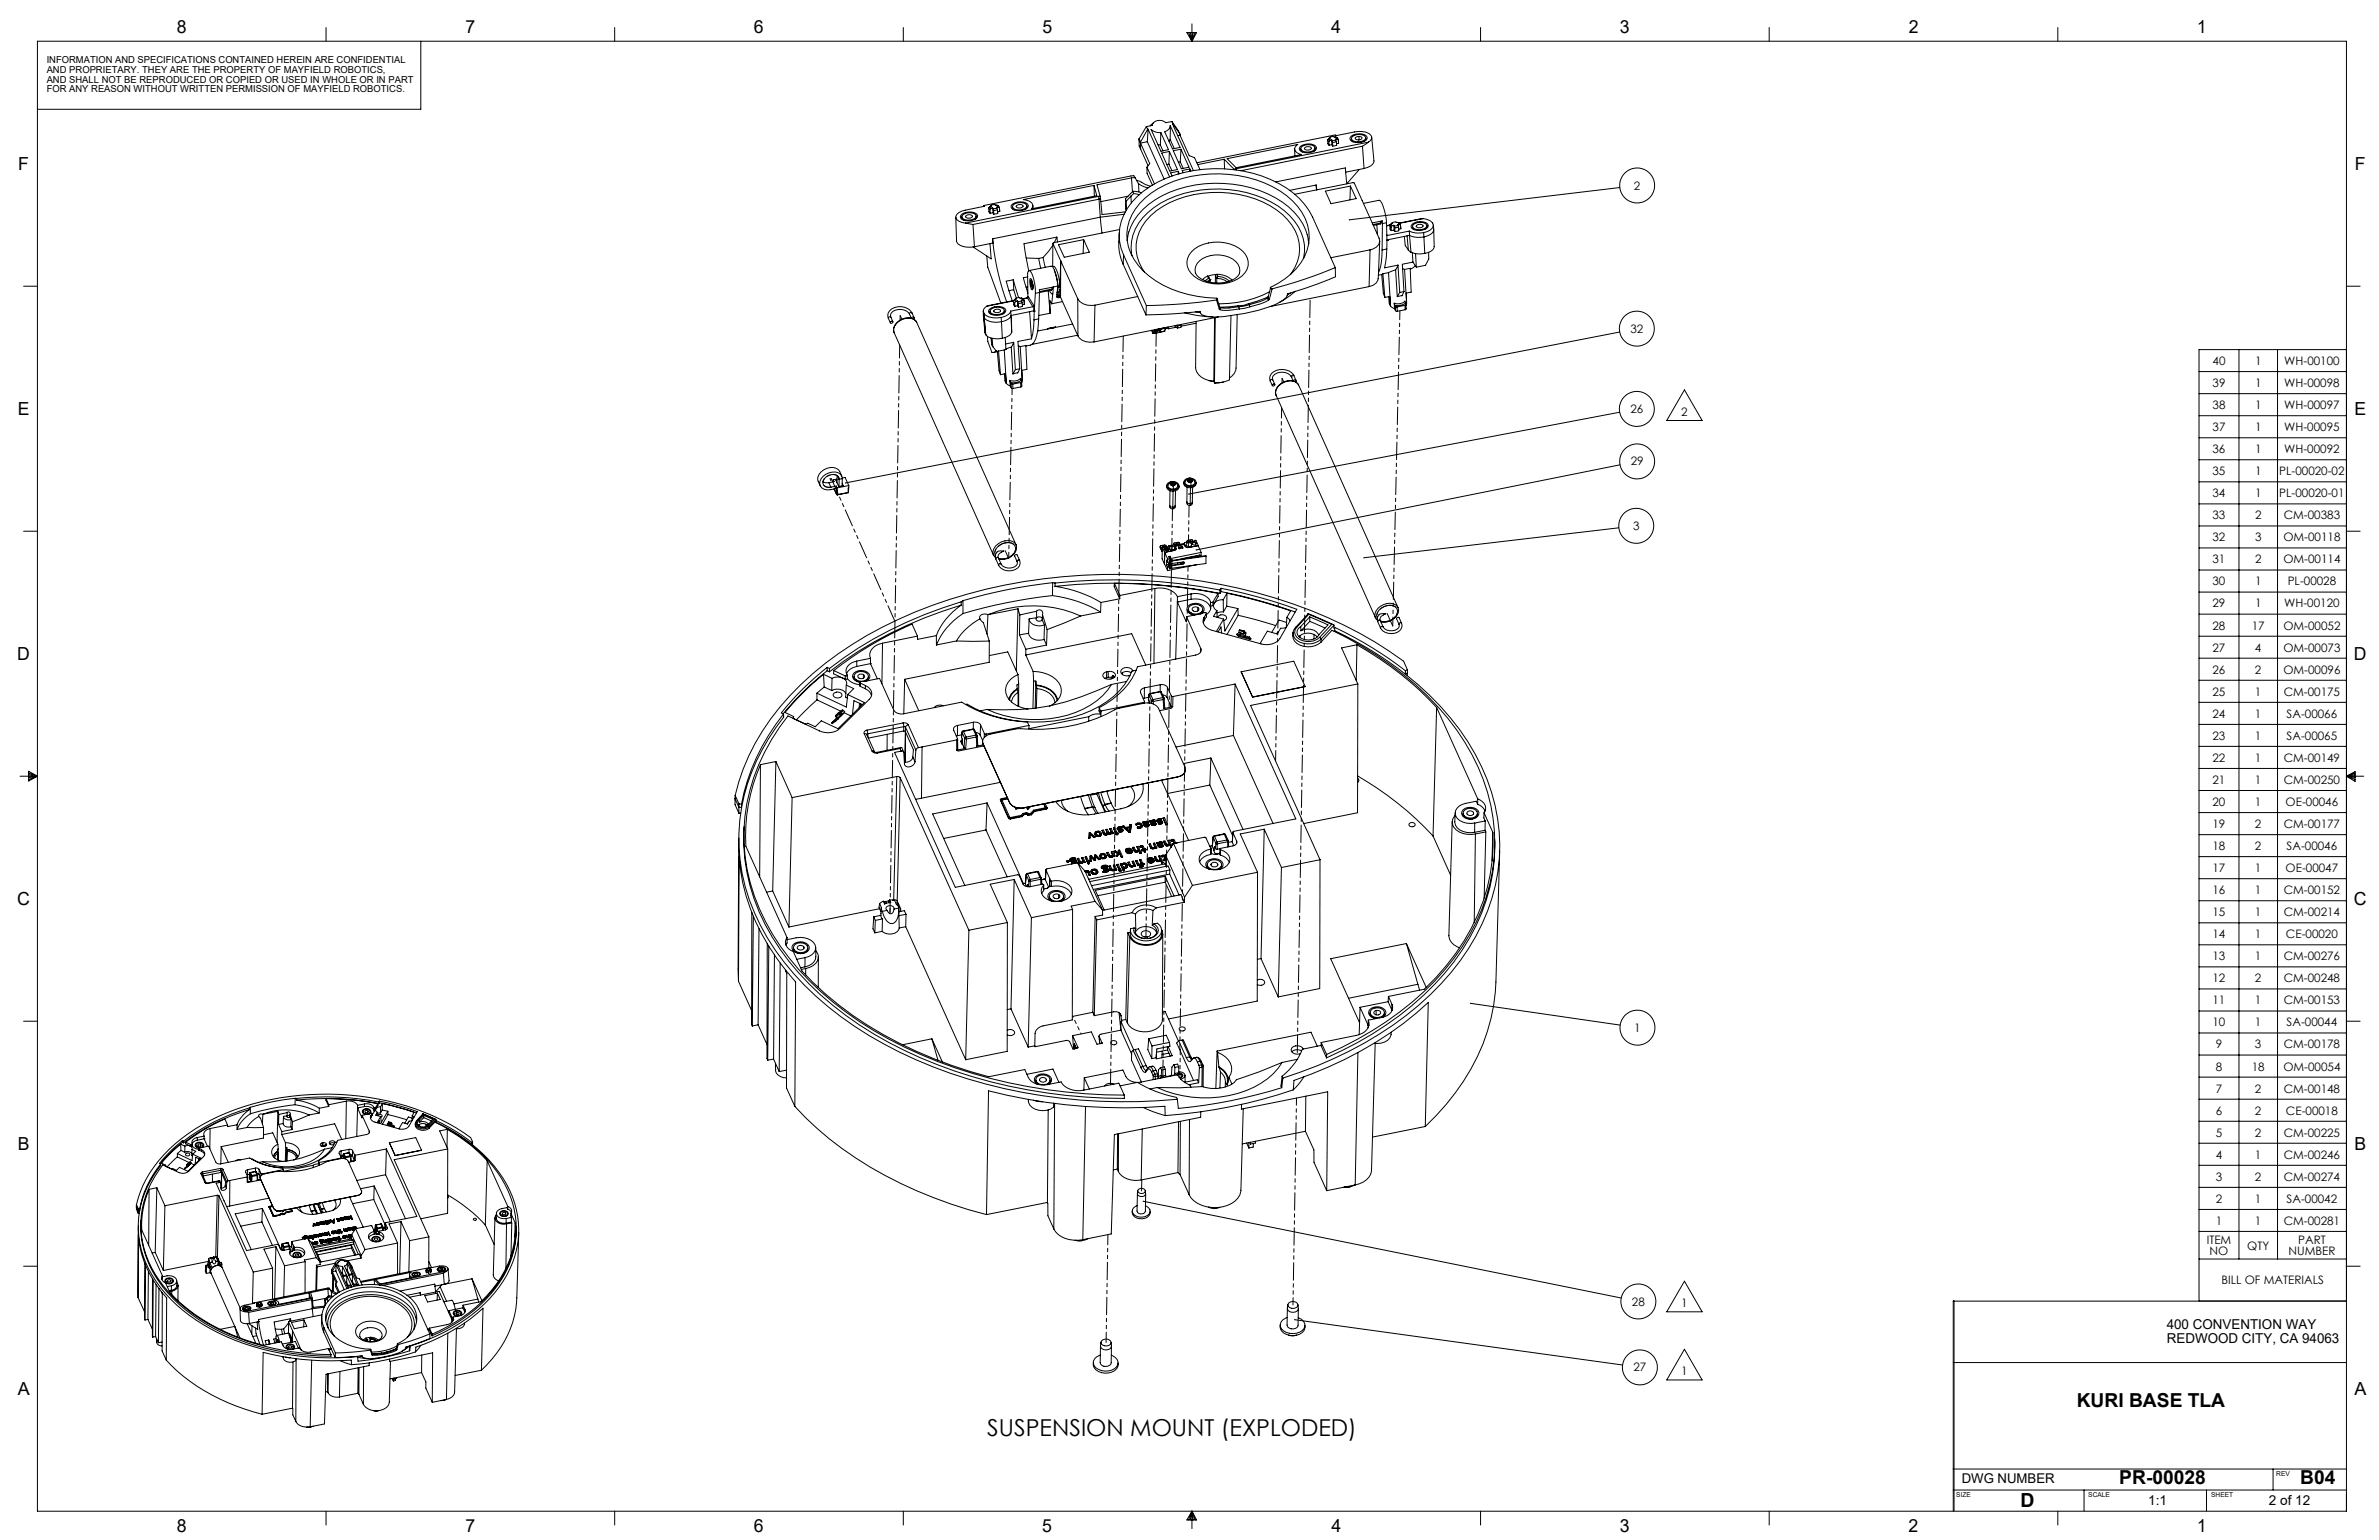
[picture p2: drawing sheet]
<svg xmlns="http://www.w3.org/2000/svg" width="864mm" height="559mm" viewBox="0 0 864 559" stroke-linecap="round" stroke-linejoin="round" font-family="sans-serif">
<defs><g id="words">
<text font-size="8.5" x="358.4" y="520.9">SUSPENSION MOUNT (EXPLODED)</text>
<text font-size="7.1" x="733.4" y="546.9">D</text>
<g font-size="7">
<text x="753.9" y="510.5">KURI BASE TLA</text>
<text x="769.3" y="538.6">PR-00028</text>
<text x="835" y="538.6">B04</text>
</g>
<g font-size="6.5">
<text x="64.2" y="11.9">8</text>
<text x="169" y="12">7</text>
<text x="273.6" y="11.9">6</text>
<text x="378.5" y="11.9">5</text>
<text x="483.3" y="12">4</text>
<text x="588.1" y="11.9">3</text>
<text x="692.9" y="12">2</text>
<text x="797.6" y="12">1</text>
<text x="6.7" y="61.8">F</text>
<text x="854.8" y="61.8">F</text>
<text x="6.5" y="150.7">E</text>
<text x="854.6" y="150.7">E</text>
<text x="6.3" y="239.5">D</text>
<text x="854.5" y="239.5">D</text>
<text x="6.3" y="328.3">C</text>
<text x="854.5" y="328.3">C</text>
<text x="6.4" y="417.3">B</text>
<text x="854.7" y="417.2">B</text>
<text x="6.5" y="506.1">A</text>
<text x="854.7" y="506">A</text>
<text x="64.1" y="555.9">8</text>
<text x="169" y="555.8">7</text>
<text x="273.6" y="555.8">6</text>
<text x="378.4" y="555.8">5</text>
<text x="483.3" y="555.9">4</text>
<text x="588" y="555.9">3</text>
<text x="692.8" y="555.9">2</text>
<text x="797.6" y="555.9">1</text>
</g>
<g font-size="4.9">
<text x="786.5" y="482.1">400 CONVENTION WAY</text>
<text x="786.6" y="487.4">REDWOOD CITY, CA 94063</text>
<text x="712.1" y="538.2">DWG NUMBER</text>
<text x="779.8" y="546.3">1:1</text>
<text x="823.6" y="546.3">2 of 12</text>
</g>
<g font-size="4.2">
<text x="593.1" y="68.8">2</text>
<text x="591.9" y="120.7">32</text>
<text x="803.2" y="132.4">40</text>
<text x="818.6" y="132.4">1</text>
<text x="829.2" y="132.4">WH-00100</text>
<text x="803.2" y="140.4">39</text>
<text x="818.6" y="140.4">1</text>
<text x="829.2" y="140.4">WH-00098</text>
<text x="591.9" y="149.9">26</text>
<text x="803.2" y="148.4">38</text>
<text x="818.6" y="148.4">1</text>
<text x="829.2" y="148.4">WH-00097</text>
<text x="610.3" y="150.8">2</text>
<text x="803.2" y="156.4">37</text>
<text x="818.6" y="156.4">1</text>
<text x="829.2" y="156.4">WH-00095</text>
<text x="803.2" y="164.4">36</text>
<text x="818.6" y="164.4">1</text>
<text x="829.2" y="164.4">WH-00092</text>
<text x="592" y="168.9">29</text>
<text x="803.2" y="172.4">35</text>
<text x="818.6" y="172.4">1</text>
<text x="827.4" y="172.4">PL-00020-02</text>
<text x="803.2" y="180.4">34</text>
<text x="818.6" y="180.4">1</text>
<text x="827.4" y="180.4">PL-00020-01</text>
<text x="803.2" y="188.4">33</text>
<text x="818.6" y="188.4">2</text>
<text x="829" y="188.4">CM-00383</text>
<text x="592.8" y="192.3">3</text>
<text x="803.2" y="196.4">32</text>
<text x="818.6" y="196.4">3</text>
<text x="828.9" y="196.4">OM-00118</text>
<text x="803.2" y="204.4">31</text>
<text x="818.6" y="204.4">2</text>
<text x="828.9" y="204.4">OM-00114</text>
<text x="803.2" y="212.4">30</text>
<text x="818.6" y="212.4">1</text>
<text x="830.5" y="212.4">PL-00028</text>
<text x="803.2" y="220.4">29</text>
<text x="818.6" y="220.4">1</text>
<text x="829.2" y="220.4">WH-00120</text>
<text x="803.2" y="228.4">28</text>
<text x="817.4" y="228.4">17</text>
<text x="828.9" y="228.4">OM-00052</text>
<text x="803.2" y="236.4">27</text>
<text x="818.6" y="236.4">4</text>
<text x="828.9" y="236.4">OM-00073</text>
<text x="803.2" y="244.4">26</text>
<text x="818.6" y="244.4">2</text>
<text x="828.9" y="244.4">OM-00096</text>
<text x="803.2" y="252.4">25</text>
<text x="818.6" y="252.4">1</text>
<text x="829" y="252.4">CM-00175</text>
<text x="803.2" y="260.4">24</text>
<text x="818.6" y="260.4">1</text>
<text x="830.1" y="260.4">SA-00066</text>
<text x="803.2" y="268.4">23</text>
<text x="818.6" y="268.4">1</text>
<text x="830.1" y="268.4">SA-00065</text>
<text x="803.2" y="276.4">22</text>
<text x="818.6" y="276.4">1</text>
<text x="829" y="276.4">CM-00149</text>
<text x="803.2" y="284.4">21</text>
<text x="818.6" y="284.4">1</text>
<text x="829" y="284.4">CM-00250</text>
<text x="803.2" y="292.4">20</text>
<text x="818.6" y="292.4">1</text>
<text x="829.7" y="292.4">OE-00046</text>
<text x="803.2" y="300.4">19</text>
<text x="818.6" y="300.4">2</text>
<text x="829" y="300.4">CM-00177</text>
<text x="803.2" y="308.4">18</text>
<text x="818.6" y="308.4">2</text>
<text x="830.1" y="308.4">SA-00046</text>
<text x="803.2" y="316.4">17</text>
<text x="818.6" y="316.4">1</text>
<text x="829.7" y="316.4">OE-00047</text>
<text x="803.2" y="324.4">16</text>
<text x="818.6" y="324.4">1</text>
<text x="829" y="324.4">CM-00152</text>
<text x="803.2" y="332.4">15</text>
<text x="818.6" y="332.4">1</text>
<text x="829" y="332.4">CM-00214</text>
<text x="803.2" y="340.4">14</text>
<text x="818.6" y="340.4">1</text>
<text x="829.8" y="340.4">CE-00020</text>
<text x="803.2" y="348.4">13</text>
<text x="818.6" y="348.4">1</text>
<text x="829" y="348.4">CM-00276</text>
<text x="803.2" y="356.4">12</text>
<text x="818.6" y="356.4">2</text>
<text x="829" y="356.4">CM-00248</text>
<text x="803.2" y="364.4">11</text>
<text x="818.6" y="364.4">1</text>
<text x="829" y="364.4">CM-00153</text>
<text x="593.3" y="374.4">1</text>
<text x="803.2" y="372.5">10</text>
<text x="818.6" y="372.5">1</text>
<text x="830.1" y="372.5">SA-00044</text>
<text x="804.3" y="380.5">9</text>
<text x="818.6" y="380.5">3</text>
<text x="829" y="380.5">CM-00178</text>
<text x="804.3" y="388.5">8</text>
<text x="817.4" y="388.5">18</text>
<text x="828.9" y="388.5">OM-00054</text>
<text x="804.3" y="396.5">7</text>
<text x="818.6" y="396.5">2</text>
<text x="829" y="396.5">CM-00148</text>
<text x="804.3" y="404.5">6</text>
<text x="818.6" y="404.5">2</text>
<text x="829.8" y="404.5">CE-00018</text>
<text x="804.3" y="412.5">5</text>
<text x="818.6" y="412.5">2</text>
<text x="829" y="412.5">CM-00225</text>
<text x="804.3" y="420.5">4</text>
<text x="818.6" y="420.5">1</text>
<text x="829" y="420.5">CM-00246</text>
<text x="804.3" y="428.5">3</text>
<text x="818.6" y="428.5">2</text>
<text x="829" y="428.5">CM-00274</text>
<text x="804.3" y="436.5">2</text>
<text x="818.6" y="436.5">1</text>
<text x="830.1" y="436.5">SA-00042</text>
<text x="804.3" y="444.5">1</text>
<text x="818.6" y="444.5">1</text>
<text x="829" y="444.5">CM-00281</text>
<text x="801.1" y="451.3">ITEM</text>
<text x="802.1" y="455.5">NO</text>
<text x="815.8" y="453.4">QTY</text>
<text x="830.7" y="455.5">NUMBER</text>
<text x="834.3" y="451.3">PART</text>
<text x="806.4" y="466">BILL OF MATERIALS</text>
<text x="592.4" y="473.7">28</text>
<text x="610.3" y="474.2">1</text>
<text x="593" y="497.7">27</text>
<text x="610.3" y="498.9">1</text>
</g>
<g font-size="3.5">
<text x="16.9" y="22.9">INFORMATION AND SPECIFICATIONS CONTAINED HEREIN ARE CONFIDENTIAL</text>
<text x="16.9" y="26.4">AND PROPRIETARY. THEY ARE THE PROPERTY OF MAYFIELD ROBOTICS,</text>
<text x="16.9" y="30">AND SHALL NOT BE REPRODUCED OR COPIED OR USED IN WHOLE OR IN PART</text>
<text x="16.9" y="33.5">FOR ANY REASON WITHOUT WRITTEN PERMISSION OF MAYFIELD ROBOTICS.</text>
</g>
<g font-size="2.4">
<text x="826.3" y="535.7">REV</text>
<text x="710.2" y="543.3">SIZE</text>
<text x="758.1" y="543.3">SCALE</text>
<text x="802.7" y="543.4">SHEET</text>
</g>
</g></defs>
<g fill="none" stroke="#000" stroke-width=".36">
<path d="M13.6 15h838.2v533.4h-838.2zM118.4 10v5M152.8 15v24.7h-139.2M223.1 10v5M327.9 10v5M430.8 11.8h3.6l-1.7 3.2zM431.5 11.8l1.2 3.2M432.1 11.8l.6 3.2M432.7 8.7v6.3M433.1 11.8l-.4 3.2M433.8 11.8l-1.1 3.2M537.5 10v5"/>
<path d="M642.2 10v5M747 10v5M413.5 50.4l.5 1.1M413.5 50.7l.5 1.2M413.5 50.4v.3M413.5 50.7v2.3l.6 1.1M414 51.9l3.4 7.5-1.1 1.3M414 51.9l.1 2.2M414 51.5v.4M414.1 54.1l2.7 6M416.1 45.9l.5 1M416.1 45.9l-2.6 4.5"/>
<path d="M416.5 51.4l6.1 13.6M416.5 51.4l-2.5 .5M416.6 46.9l-2.6 4.6M416.8 46.9l-.3 4.5M416.8 46.9l7.8 17.3M416.8 46.9h-.2M417.9 47a4.8 4.8 0 0 0 3.5 1.1l2.8 6.2-2.8 .6zM418.8 44.4l-1.3 1.2M420.4 52.6h.8M421.2 52.6l1 2.2M421.4 48.1l-.2 4.5M421.7 55.5l2.8-.5 2.9 6.5-2.8 .6z"/>
<path d="M423.2 44.5h.1M423.2 44.5a2.96 2.96 0 0 0-4.9 1l-2.2 .4M424.3 59.6l1.1 2.3M424.3 59.6l-.7 .1M424.5 55l-.2 4.6M424.8 50.6l-.4 .7M424.8 50.6l1.5 3.3M424.8 45.6l3.6 7.9-2.8 .5-2.8-6.2a2.62 2.62 0 0 0 2-2.2zM424.8 45.6v5M425.4 44.1l-2.2 .4M425.4 44.1l.4 .9M425.4 44.1l2.9 4.6"/>
<path d="M425.8 45l7.4 16.9M425.8 45l2.5 3.7M425.9 54.7l2.8-.5 2.9 6.5-2.8 .5zM428.3 49l-.8 .2M428.3 49l3.4 7.5 1.9 .7 2 4.4M428.3 48.7v.3M428.4 58.7l1.1 2.4M428.4 58.7l-.6 .2M428.7 54.2l-.3 4.5M444.4 57.8l-9.6 1.9M444.4 57.8l3.6 3.6M444.4 57.8l.1 3.5"/>
<path d="M445.5 57.6l25.6-5.2a1.75 1.75 0 0 0-1.1 1.9 1.75 1.75 0 0 0 1.6 1.5l.8 .3-23.7 4.8zM470 54.1v2.5M472.2 53.1a5 5 0 0 1 5.4-.1l.3 .5a2.13 2.13 0 0 1-2.2 1.9 3.8 3.8 0 0 1-4-1.2v-.6zM472.2 54l.1 .8 .5 .4M472.4 53.4a3.9 3.9 0 0 1 4.8-.2l.2 .5a3.2 3.2 0 0 1-5.2 .2zM473.5 53.9h.1M473.6 53.6l1.2-.4a1 1 0 0 1 1.2 .6 1.58 1.58 0 0 1-2.5 .1zM477.4 53.7v.6l-.5 .6M482 50.8v1.4l.5 .5M482.4 51.4l.1 1.3M482.5 50.2l.4 .7M482.5 50.2l-.5 .6 .4 .6"/>
<path d="M482.8 49.8l1.4-.3 .2 .3h.7l.2 .6M482.8 49.8l.2 .3-.5 .1M482.8 49.8l-.1 .3M482.9 50.9l-.5 .5M483.4 50.8l.1 1.7M483.4 50.8l.2 .2M483.4 50.8l-.5 .1M483.5 52.5l-1 .2M483.5 52.5l.3 .5M483.6 51l.1 .7M483.7 51.7l.1 1.3M484.9 50.7l-1.3 .3"/>
<path d="M484.9 50.7l.2 .7M485 49.8l.4 .2M485.1 51.4l.1 1.3-1.4 .3M485.1 51.4l-1.4 .3M485.3 50.4l-.5 .1 .1 .2M485.4 50l.4 .7-.5-.3M485.8 50.6l.1 1.4M485.9 51.9v.1M485.9 52l-.7 .1M490.5 49.4a5.1 5.1 0 0 1 5.5-.1l.3 .5a2.05 2.05 0 0 1-2.2 1.8 3.9 3.9 0 0 1-4.1-1.1zM490.6 50.3l.1 .8 .5 .4M490.9 49.6a3.8 3.8 0 0 1 4.8 0l.1 .5a3.6 3.6 0 0 1-5.1 .6l-.1-.5z"/>
<path d="M492.1 49.9l1.2-.4a.89 .89 0 0 1 1.1 .6 1.47 1.47 0 0 1-2.5 0zM493 51.5v.3M493.3 49.5l.1 1.3M494.6 53.1l.6 8M494.6 53.1l-44.2 8.8M495.8 50l-.5 1.2M496.8 51.6l1.1-1.3a2.26 2.26 0 0 0-2.1-2.4l-2.7-.2-8.2 1.5-.2-.2-50.2 10.1M496.8 51.6l-2.2 1.5M496.8 51.6l-48.3 9.7M497.9 49.8l.9 8.6a2.76 2.76 0 0 1-2.3 2.3l-1.3 .4M347 78.8l.2 8.6a2.48 2.48 0 0 0 2.4 2l1.3 .3 2.8-.2M349.1 77.8a4.9 4.9 0 0 1 5.5-.1l.3 .5a2.13 2.13 0 0 1-2.2 1.8 3.9 3.9 0 0 1-4.1-1.1z"/>
<path d="M349.1 78.7l.2 .8 .4 .4M349.4 78.1a3.9 3.9 0 0 1 4.8-.2l.2 .5a3.4 3.4 0 0 1-5.1 .8l-.2-.6zM350.5 78.6h.1M350.6 78.4l1.2-.5 .8 .2 .4 .4a1.55 1.55 0 0 1-2.5 .1zM354.4 78.4l-.5 1.2M357.1 74.6l.2 .3-6.9 1.4a4 4 0 0 0-3.4 2.2 2.35 2.35 0 0 0 2.3 2.3l1.2 .2M357.1 74.6l.1 .3M359 75.5v1.3l.4 .6M359.4 76.1v1.3M359.4 74.9l.4 .7M359.4 74.9l-.4 .5 .4 .7M359.8 74.5l1.4-.3 .1 .3h.8l.2 .6"/>
<path d="M359.8 74.5l.1 .3-.5 .1M359.8 74.5l-.1 .3M359.8 75.6l-.4 .5M360.4 75.5l.1 1.7M360.4 75.5l.1 .2M360.4 75.5l-.6 .1M360.5 77.2l-1.1 .2M360.5 77.2l.3 .5M360.5 75.7l.2 .7M360.7 76.4l.1 1.3M361.9 75.4l-1.4 .3M361.9 75.4l.2 .7"/>
<path d="M362 74.5l.7 .4 .1 .5-.5-.3M362.1 76.1l.1 1.3-1.4 .3M362.1 76.1l-1.4 .3M362.3 75.1l-.6 .1 .2 .2M362.8 75.2l.1 1.5M362.9 76.6v.1M362.9 76.7l-.8 .2M367.5 74.1a5.1 5.1 0 0 1 5.5-.1l.3 .5a3.3 3.3 0 0 1-4.4 1.9l-.9-.3-1-.9 .1-.6zM367.6 75.1l.1 .7 .5 .4M367.7 74.4a4 4 0 0 1 4.9-.2l.1 .6a3.2 3.2 0 0 1-5.2 .2zM368.9 74.9v.1M369 74.6l.7-.3 .9-.1 .8 .6a1.53 1.53 0 0 1-2.5 .1z"/>
<path d="M371.5 72.4l25.6-5.1 1 3.7-23.7 4.8a1.74 1.74 0 0 0 .4-1.8 1.74 1.74 0 0 0-1.5-1.2zM372.7 74.8v.5l-.4 .6M374.9 74.5l.1 1.1M397.1 67.3l.2 3.9M398.7 71.3l.3 1M398.7 71.3l-48.2 9.7M399 72.3h.1M399 72.3l-45.8 9.2M399 72.3l.4 6.5M399.3 71.2l.2 1M399.3 71.2l-.6 .1M399.4 78.8l.6 5.8"/>
<path d="M399.4 78.8l-39 7.8M399.5 72.2l.5 5.7 8.5-1M399.5 72.2l-.5 .1M408.1 77.8l-8.7 1M408.6 72.1l.2 4.2M408.6 72.1l.2 .9M408.8 73l.1 3.1M409.5 71.2l-9.9 2M410.5 71.2l-1.7 1.8M410.5 71.2l.2 2.4M410.7 64.6l-12.5 2.5 1.1 4.1M410.7 64.6l.4 5"/>
<path d="M411.3 69.4l3.1 .5M411.3 69.4l-2.7 2.7M411.3 69.4l.2 .8M411.5 70.2l2 .5M411.5 70.2l-1 1M412 64.5l-1.3 .1M412 64.5l1.3 2.1M412 64.5l-.4-.8-1.1 .2-53.4 10.7M412.5 65.5l1.2 .3 1.8 1 2.2 .8M413.3 66.6h.1M413.3 66.6l1.8 1.1 1.6 .5M413.3 66.6l.1 3"/>
<path d="M416.3 60.7l.1 2.2 1.9 4.3M416.3 60.7l2.8 6M427.7 62.2l-2.7 .5 .4 1.2M427.7 62.2l.4 .8M427.7 62.2v.9M431.9 61.3l.4 .8M431.9 61.3l-2.7 .6 .3 .8M431.9 61.3v.8M448 61.4l.1 .2M448.5 61.3l.2 .4M448.5 61.3l-.5 .1M470 70.5l21.2-4.2 .4 .1 9 20a3.3 3.3 0 0 1-3.3 4.3"/>
<path d="M477.8 67.1l-9.6 2M477.8 67.1l.2 1.8M477.8 67.1l.1 1.8M481.1 69.4l9.1-1.9 2.1 4.6-9.1 1.8zM490.2 67.5l-.2 5M493.4 61.5l-4.5 5.2-.5-5.8-25.3 5.1M494.9 73.8l5.8-1.1a4.5 4.5 0 0 1 1.8 3.4l.8 4.7M495.2 61.1l-6.7 1.4M516.5 79.3a3.4 3.4 0 0 1 3.8 2.8l-1.1 1.4-2.4 .9M516.5 79.3l-8.5 1.7-.4-.2M516.5 79.3l-8.6 1.7M588 68.1l-98.2 11.7"/>
<path d="M350.5 81l2.7 .5M353.2 81.5l.5 8M358.2 92.9l.4 4 4.7 13.1M359.4 88.4l.4 5.5-6.6-4.3M360.4 86.6l.1 1.6M360.4 86.6v1.6M360.4 88.2h.1M360.4 88.2l-6.7 1.3M360.5 88.2a93.9 93.9 0 0 0 4.9 21.4M372.5 93.6l4.5 .2M377 93.8l.8 3.5M378.6 93.5l.8 3.5"/>
<path d="M378.6 93.5l-1.6 .3M382 96.7h.5a6.9 6.9 0 0 1 2 4.9l.3 2.5M382.2 89l-3.6 4.5M382.2 88.3l9 20.1M382.2 88.3l-.1 8.4M382.8 98.1l-.8-1.4-.5-.1-7.9 1.6M382.8 98.1l1.2 5.7M382.8 98.1l1 3.7 .3 2.4M382.8 98.1v.3M383.6 86l-11.9 2.4 1.8 10M383.6 86l.3 1.8M383.6 86l-.9 2"/>
<path d="M384.2 88.8l9.2-1.8 2 4.5-9.1 1.8zM393.4 87l-.2 5M406.3 84.4l-.2 3.5a17.4 17.4 0 0 0 1.6 7.9M406.4 83.3l-24 4.8-.2 .2M407.7 95.8l8.3 18.5M407.9 92.5a18 18 0 0 1 4.9-21.2 43.2 43.2 0 0 1 31.3-10.1 42.8 42.8 0 0 1 27.6 10.8l3.5 4.4 1.3 2.3 8.2 18.4M407.9 92.5l8.2 18.4M407.9 92.5l-.2 3.3M409.2 87.3a19.5 19.5 0 0 1 10-14.7 44.7 44.7 0 0 1 46.4 .8 19.9 19.9 0 0 1 9.5 15M410.9 92.8a16.3 16.3 0 0 1 5.8-15.7 38.9 38.9 0 0 1 29.4-8.3 34.7 34.7 0 0 1 23.8 11.4 15.9 15.9 0 0 1 3.2 13.7M415.5 98.7a14.9 14.9 0 0 1 2.3-20.5 37.1 37.1 0 0 1 31.7-7.7 29.9 29.9 0 0 1 19.5 11.2 14.6 14.6 0 0 1-.6 18M432.5 91.4a14.3 14.3 0 0 1 18.6-.2 5.9 5.9 0 0 1-1.5 9.9 14.5 14.5 0 0 1-17.3-2 5.6 5.6 0 0 1 .2-7.7z"/>
<path d="M435.4 94.7a10.3 10.3 0 0 1 14 1.2 3.6 3.6 0 0 1-2 5.7 12.1 12.1 0 0 1-12.8-1.6l-.4-.5a4 4 0 0 1 1.2-4.8zM441.2 99.9l.5 1.1M441.2 99.9v2.8M441.6 99.6l-3.2 .7M441.6 99.6l-.4 .3M441.7 99.5a7.5 7.5 0 0 1 5.5 2.1M441.7 99.5l-.1 .1M441.7 99.5l.4 .8M484.7 97.1a172.5 172.5 0 0 1-22.9 7.7M484.7 97.1l.1 3.3-6.4 2.6-11 3.6-.1 .5M497.3 90.7l-14.2 2.8M497.3 90.7l-.3 13.3"/>
<path d="M498.1 80.9l3.7-.7v.9M499.8 81.6l.2 3.5M500.8 87.6l-.5 13.6M501.3 80.9l-.2 .4-2.6 .5M501.3 80.9l-2.9 .6M501.4 80.2l-.1 .7M501.6 99.6l-1.3 .3M501.7 90.7a20.7 20.7 0 0 1-1.2 8.1M501.8 81.1l-.1 9.6M502 99.3l-.4 .3 .6 6.9 .5 1.4M502 99.3l.7 8.6M503.3 80.8l-1.5 .3"/>
<path d="M503.3 80.8l.2 6.4M503.3 82l1.2-.2 .1 1.4 .5 .5M503.4 90.3l-.8 6.9 4.9-1M503.4 85.4h.2M503.4 90.3l-1.7 .4M503.4 85.2l.2 .2M503.5 87.2h.1M503.5 87.2l-.1 3.1M504 98.9l-2 .4M504 98.9l.8 12.2M504.6 81.6l-1.3 .3M505 82.4l.1 1.3"/>
<path d="M505 81.2l.5 .6M505 81.2l-.5 .6 .5 .6M505.4 80.8l1-.3 1.1 .2 .4 .7M505.4 80.8l.2 .3-.6 .1M505.4 80.8l-.1 .3M505.5 81.8l-.5 .6M506 81.7l.1 1.8M506 81.7l.1 .3M506 81.7l-.5 .1M506.1 83.5l-1 .2M506.1 83.5l.3 .5M506.1 82l.2 .7"/>
<path d="M506.3 82.7l.1 1.3M506.6 97.9l-2.6 1M506.6 97.9l.6 9.7M507.5 96.2l-.9 1.7M507.5 96.2l.6 9.9M507.5 81.7l-1.4 .3M507.5 81.7l.2 .7M507.7 82.4l.1 1.3-1.4 .3M507.7 82.4l-1.4 .3M507.9 81.4l-.6 .1 .2 .2M508 81l.4 .7-.5-.3M508.4 81.6l.1 1.4"/>
<path d="M508.5 82.9v.1M508.5 83l-.7 .1M509.2 97.6l.7 .2M509.8 85.8l.3 3.3 1.1 1.6M509.9 97.8l2-.4 .4 8.6-1.8 .4 .1 3.6M509.9 97.8l.7 12.2M510.8 85.6l.4 5.1M511.2 90.7l1 .8M511.6 83.9a8.1 8.1 0 0 0 5.2 .5M511.6 83.9l-8 1.5M511.6 83.9l.1 1.5M511.7 85.4a8.6 8.6 0 0 0 5.2 .6"/>
<path d="M511.7 85.4l.5 6.1M511.7 85.4l-8.3 1.7M512.2 91.5l2.3 .6 2.7-.2M512.7 91.7l.2 3.4M512.7 81.3a4.9 4.9 0 0 1 5.5-.1l.3 .5a2.13 2.13 0 0 1-2.2 1.8 3.8 3.8 0 0 1-4.1-1.1zM512.8 82.2l.1 .7 .5 .5M512.9 95.1l-3.8 .8 .6 9.9M512.9 95.1l1.2 1.8M512.9 81.6a3.9 3.9 0 0 1 4.9-.2l.2 .5a3.4 3.4 0 0 1-5.1 .8zM513.8 96.4a2.23 2.23 0 0 1-1.9 1.1M513.9 92l.2 4.9M514.1 82.1h.1"/>
<path d="M514.2 81.8l1.2-.4a1 1 0 0 1 1.2 .6 1.58 1.58 0 0 1-2.5 .1zM516.8 84.4l.1 1.6M516.9 86l.3 5.9M518 81.9l-.1 .6-.4 .6M518.6 91.5l.1 2.5-1.2 2.3-3.4 .6M520.3 81.7a2.91 2.91 0 0 1-2.5 4l-.9 .3M520.5 83.3l.1 6.2a3.3 3.3 0 0 1-3.4 2.4M8.6 103.9h5M322.5 115.5l.7 1.7M323.4 115.1a.55 .55 0 0 0-.6-.1 .55 .55 0 0 0-.3 .5M323.4 115.1l.7 1.6M330.1 113.9a4.3 4.3 0 0 0-6.5-.3l-.3 .6 .1 .9"/>
<path d="M330.1 113.9l.8 1.7a.55 .55 0 0 1 .3-.5 .55 .55 0 0 1 .6 .1M330.1 113.9v.1M331 113.6a5.2 5.2 0 0 0-8.6 0l.1 1.9M331 113.6a.52 .52 0 0 0-.6-.2 .52 .52 0 0 0-.3 .5M331 113.6l.8 1.6M331.8 115.2l.1 .8M332.7 116.9a4 4 0 0 0-6.1-.7 3.6 3.6 0 0 0-1.9 4.7M332.7 116.9a4.7 4.7 0 0 0-7.2 .4 2.99 2.99 0 0 0-.9 3.4l36 80.7M332.7 116.9l36.1 80.8M356.9 112.9l.3 2.2M357 114.5l.8 6.8M357.2 113.6l.1 .2"/>
<path d="M357.2 113.6v1.5M357.2 115.1l.1 .2M357.2 115.1l.6 6.2M357.3 113.8a6.5 6.5 0 0 0 6.1 1.4M357.3 113.8v1.5M357.3 115.3a6.4 6.4 0 0 0 6.2 1.4M357.3 115.3l.6 6.2M358.2 111.1l9.7-1.9 .1 1.4 .4 .5M358.2 111.1a1.8 1.8 0 0 0-1 2.5M359.3 112.1a4.9 4.9 0 0 1 5.5-.1l.3 .5a2.13 2.13 0 0 1-2.2 1.8 3.9 3.9 0 0 1-4.1-1.1zM359.4 113l.2 .7 .4 .5M359.6 112.4a3.9 3.9 0 0 1 4.8-.2l.2 .5a3.4 3.4 0 0 1-5 .7l-.2-.5z"/>
<path d="M360.8 112.9h.1M361.1 112.4l.9-.2a1 1 0 0 1 1.2 .6 1.55 1.55 0 0 1-2.4 .1zM363.4 115.2l.1 1.5M363.5 116.7l.4 6M364.6 112.7v.6l-.5 .6M366.9 112.9a4.1 4.1 0 0 1-3.5 2.3M366.9 112.9l.1 1.6M367 114.5a4.1 4.1 0 0 1-3.5 2.2M367 114.5l.2 6.1M367.1 114.4l.1 6.2M367.8 101.5l2 6.5M367.8 101.5l-2.5 .5 2.2 7.1"/>
<path d="M367.8 101.5l.2 3.6M368 105.1l1 3.2M368 109l-9.8 2.1M368 105.1l-1.7 .4M368.3 109.8l.1 1.3M368.4 108.6l.1 .5 .3 .2M368.4 108.6l-.5 .5 .4 .7M368.8 108.3l.8-.3 1.2 .1 .4 .7M368.8 108.3l.1 .2-.5 .1M368.8 108.3l-.2 .3M368.8 109.3l-.5 .5M369.3 109.2l.1 1.7"/>
<path d="M369.3 109.2l.2 .3M369.3 109.2l-.5 .1M369.4 110.9l.3 .5M369.4 110.9l-1 .2M369.5 109.5l.2 .6M369.7 110.1v1.3M370.9 109.2l-1.4 .3M370.9 109.2l.2 .6M370.9 108.2l.7 .5 .2 .4M371.1 109.8l.1 1.4-1.5 .2M371.1 109.8l-1.4 .3M371.2 108.8l-.5 .1 .2 .3"/>
<path d="M371.2 108.8l.6 .3M371.8 109l.1 1.5M371.8 109.1l.1 1.4M371.9 110.5l-.8 .1M372.9 108.1l.1 .1M372.9 108.1l-1.6 .3M373 108.2l1.9 3.1M373 108.2l-1.6 .3M373.1 100.5l-1.6 .3 1.6 5.6M373.1 104.1l-.6 .1M373.2 107.8l-.3 .3M373.4 107.8l-.1 .1"/>
<path d="M373.4 107.8l-.4 .4M373.4 107.8l1.9 3.1M373.8 113.1l.6 9.8M374 101.1a4 4 0 0 1 .8 4.1 4.9 4.9 0 0 1-.8-4.1zM374.3 101.7a3.4 3.4 0 0 1 .6 2.8 3.5 3.5 0 0 1-.6-2.8zM374.4 102.1l.4 .9v1.1l-.5-.9zM374.5 101.5l-.3 .2M374.8 104.5l.2 .1M374.9 111.3l-8 1.6M375.3 110.9l-.4 .4M375.3 110.9v1.9M375.3 112.8h.1"/>
<path d="M375.3 112.8l.1 .1M375.3 112.8l-8.3 1.7M375.4 116.1l-.2 2.6-.8 4.2M375.4 112.9h.1M375.4 112.9v3.2M375.8 106.4a13.9 13.9 0 0 0-1.9-8.1l-.4-.1-.5 1 .2 8.6M375.8 106.4l-.4 6.5M376.7 119.9h.3l-.3 .2M377 115.7a19.6 19.6 0 0 1-1.6 8.4 3.4 3.4 0 0 1-3 1.5M377 115.7l-1.6 .4M377.3 106.1l-1.5 .3M377.3 106.1l-.3 9.6"/>
<path d="M380.5 105.5l.7 8.2M381 105.4l.8 1.2h.4M381.2 113.7l-4.1 .8M381.7 105.3l-4.4 .9M381.8 110.2l-.7-1.1 .1 4.6M381.9 118.9h.3M382 104.9l-.3 .3M382 104.9l-4.6 .9M382 104.2v.7M382.2 118.9h.4M382.2 106.6l-.4 3.6M382.2 118.9l-1.6 .3"/>
<path d="M382.2 118.9h.1M382.4 104.1l-5.1 1v1M382.4 104.1l-.2 2.5M382.6 118.9l.6-.3-6.5 1.5M382.6 118.9l-2.3 .5M382.6 118.7v.2M383.5 107.6l.6-.2zM383.6 106.7l.5 .7M383.9 106l.8 1.7M384 103.8l-.4 3.9 .2 .3h.6M384 103.8l-1.6 .3M384.1 104.2l-.3 1.8"/>
<path d="M384.1 107.4h.1M384.1 107.4l.3 .6M384.7 107.7l.3 .2M384.7 105.1v2.6M384.8 103.7l.3-9-.1 13.1M384.8 104.1l-.2 1.6-.9 .4M384.8 104.1l-.7 .1M385 107.9l-.6 .1M385 107.8l6.3 14.1M385 107.8v.1M385.7 109.4l-3.9 .8M389.4 117.6l-6.8 1.3"/>
<path d="M391.2 108.4a5.6 5.6 0 0 0 6.3 2.3M391.2 108.4l.1 13.5M397.5 110.7l-.3 13.4M413 107.6l-15.5 3.1M416.1 110.9l-.1 3.4M418.1 119.8l.3 1.1M419.1 119.7l.2 .2M419.1 119.7l-.7 1.2M419.1 119.7h.1M419.3 119.7h-.2M419.3 119.7v.2M419.3 119.6v.1"/>
<path d="M419.3 119.9l-.7 1.1M420.1 119.8v.4M421.2 119.6l.1 .4M421.3 119.9l.2-.4-1.6 .4-.6 .9 .4-.1M421.3 120l-.4 .7-1.2 .2M421.3 120l-1.2 .2M423.2 118.8l.1 .1M423.3 118.9v.2M423.3 118.9h.1M423.3 118.9l-4 .8M423.3 119.1l-4 .8M423.3 119.1l-.7 1.1"/>
<path d="M423.4 119l-.1 .1M423.4 119l-.7 1.1M423.4 118.9v.1M423.4 118.8v.1M423.7 118.7l.4 .6M424 118.7l.1 .6M426.6 118.1v.7M426.6 118.8l.7 .1M426.6 118.8l-2.5 .5M427.2 118l.1 .9M427.5 118v.3M427.5 118.3v.7l-.2-.1"/>
<path d="M428.7 117.7v.3M428.7 118l-.1 .8-1.2 .2M428.7 118l-1.2 .3M429.9 113.5a43.5 43.5 0 0 0 10.2 1.5M434 113.2l1.8 .3M434.2 116.6l-.2 16.7a5.5 5.5 0 0 0 5 4.8l1.6 .3M434.2 117.3l-5.4 1.1v-.7M435.8 113.5l-.2-.5-9.7 .9-9.9 .4M438.3 100.2l-1.8 1.2M438.3 100.2l.1 .1M438.3 100.2l.4 .8M438.4 100.3l.4 .1 .5 1.1"/>
<path d="M438.7 101l-1.2 .9M438.7 101l.6 .5M439.3 101.5h.1M439.3 101.5l-.1 .9M439.3 101.5l-1 .6M440.9 115.3l-.3 23.1M441.1 115.2l-.2 23.7M441.6 108.9a199.2 199.2 0 0 1-25.5 2M441.6 108.9l1 3.2M441.7 101h.1M441.7 101l1.5 .2 2.3 1.1M441.7 101v1.7"/>
<path d="M441.9 108.5l1 3.2M442.1 100.3a6 6 0 0 1 4.2 1.7M442.1 100.3l-.4 .7M442.3 115l-45.1 9.1M442.6 112.1l.3 .3M442.9 111.6l.2 .2-.2 .6M442.9 111.7l-.3 .4M446.9 114.5l-.6 23.3a10.9 10.9 0 0 1-5.4 1.1M449.1 114.1l-.4 19.5a4.6 4.6 0 0 1-2.3 3.5M449.5 110.9l.2 .4M449.5 110.9l-6.6 .6M449.7 111.3l-5.2 .5-1.6-.3"/>
<path d="M449.7 111.3l.2 .8M449.9 112.1a15.5 15.5 0 0 1-7 .3M453.2 110.2l.3 .4M453.2 110.2l-1.7 .6-2 .1M453.5 110.6l-3.8 .7M453.5 110.6l.2 .7M453.7 111.3l-3.8 .8M460 108.2h.1M460 108.2l.5 .7M460.1 108.2l-.3 .1a20.1 20.1 0 0 1-6.3 2.3M460.2 108l-.2 .2M460.4 107.8l-.2 .4 .6 .2"/>
<path d="M460.5 107.6l-4.3 1.7-3 .9M460.5 108.9l-.2 .1a20.6 20.6 0 0 1-6.6 2.3M460.8 108.4l-.3 .5M461 105.8a37.9 37.9 0 0 1-18.6 4.4M461.3 104.4l-1 3.6M461.8 104.8a.38 .38 0 0 1-.5-.1 .38 .38 0 0 1 0-.5 22.7 22.7 0 0 0 13.8-15.6 18.5 18.5 0 0 0-8-17.6 44.6 44.6 0 0 0-41.1-5.2 25.5 25.5 0 0 0-16.1 14.5 17.1 17.1 0 0 0 5.1 18 40.6 40.6 0 0 0 26.8 9.9l.2 .5-.4 .2M461.8 104.8l-1 3.6M467.3 107.1a2.98 2.98 0 0 1-1.8 2 54.4 54.4 0 0 1-27 5.8l-2.3-.7-.4-.7M468.5 106.3l-1.2 .8M470.2 105.7l-1.7 1.4-4.1 2.6M497 104l-35.9 7.2M500.2 101.1a3.4 3.4 0 0 1-3.2 2.9"/>
<path d="M502.7 107.9l1.8-.3 .3 3.5M504.1 107.6l.2 2.5M504.4 110.1l.4 1M504.8 111.1l1.4 .9M506.1 110l.2 .8M506.1 110l.1 2M506.2 112l.4 .7M506.3 110.8l.2 .4M506.5 111.2l.6 .2M506.5 111.2l.1 1.5M506.6 112.7l.6 .3M507.1 111.4l.1 1.6"/>
<path d="M508.1 106.1l-.9 1.5M509.7 105.8l-.7 1.5-1.8 .3M509.7 105.8l-1.6 .3M510 110.8l.1 1.6M510 110.8l-2.9 .6M510.1 112.4l-2.9 .6M510.2 110l-.2-.7a3.8 3.8 0 0 1-3.9 .7M510.2 110l-1.8 .8h-2.1M510.2 110l.2 .5-.4 .3M510.4 110.5l.1 1.6-.4 .3M510.6 110l-.2 .9M851.8 103.9h5"/>
<path d="M357.8 121.3l.1 .2M357.9 121.5l.1 .1a5.1 5.1 0 0 0 5 1.3l.9-.2M358.4 122.1l.2 1.9 1.5 3.9h.7l.8-.6M359.8 122.7l.2 2.4 .4 .7M360.2 122.7l.2 3.1M362.1 127.6l.3-.2 .8 8.6M362.1 127.6l-1.4 .3M362.1 127.6l.6 6.9 .5 1.5M363.2 136l1.8-.4 .3 3.5M364.6 127l.7 12.1M364.6 135.7l.2 2.4M364.8 138.1l.5 1"/>
<path d="M364.9 122.4l.3 4.5-3.4 .6-1.4-1.7M365.3 139.1l1.4 .9M366.6 138.1l.2 .7M366.6 138.1l.1 1.9M366.8 138.8l.2 .4M367 139.2l.6 .2M367 139.2l.1 1.6M367.1 125.9l-2 .8M367.1 125.9l.6 9.8M367.2 120.6a4.1 4.1 0 0 1-3.3 2.1M367.6 139.4l.1 1.6M368 124.2l-.9 1.7"/>
<path d="M368 124.2l.6 9.9M368 124.2l-2.9 .6M368.6 134.1l-.9 1.6M369.6 125.6l.7 .2M370.2 133.8l-.7 1.5-1.8 .4M370.2 133.8l-1.6 .3M370.3 125.8l2.1-.4 .4 8.6-1.9 .4 .2 3.6M370.3 125.8l.8 12.2M370.5 138.8l-2.9 .6M370.5 138.8l.1 1.6M370.7 138l-.2-.7a3.8 3.8 0 0 1-3.9 .8M370.7 138l-1.8 .8h-2.1"/>
<path d="M370.7 138l.1 .6-.3 .2M370.8 138.5l.1 1.7-.3 .2M371.1 138l-.2 .9M374.4 122.9l-4.9 1 .7 9.9M391.2 121.6l-16.5 3.4M391.3 121.9a5 5 0 0 0 5.9 2.2M418.4 120.9l.2 .1M418.4 120.9h.1M418.6 121h.1M419.6 120.4l.1 .5M419.7 120.8l-1.1 .2M420.1 120.2l-.4 .7"/>
<path d="M422.6 120.2h.1M422.6 120.2l-1.7 .3M422.7 120.1l-.1 .1M438.7 138l1.9 .4M440.6 138.4l.3 .5M444 138.6l-3.1 .3M461.1 138.3l.8 1.6M462 137.9a.52 .52 0 0 0-.6-.2 .52 .52 0 0 0-.3 .6M462 137.9l.8 1.6M468.8 136.7a4.2 4.2 0 0 0-6.9 .2l.1 1M468.8 136.7h.1M468.8 136.7l.7 1.7a.53 .53 0 0 1 .3-.6 .53 .53 0 0 1 .6 .2"/>
<path d="M469.7 136.3a5.2 5.2 0 0 0-8.7 .1l.1 1.9M469.7 136.3a.54 .54 0 0 0-.6-.1 .54 .54 0 0 0-.3 .5M469.7 136.3l.7 1.7M470.4 138l.2 .7M471.3 139.7a4.5 4.5 0 0 0-6.9 0 3.2 3.2 0 0 0-1 3.9M471.4 139.7a4.7 4.7 0 0 0-7.3 .4 3 3 0 0 0-.9 3.3l36.1 80.7M471.4 139.7l36.1 80.8a3.9 3.9 0 0 0-5.3-1.1 4 4 0 0 0-2.9 4.7M588 120.5l-281 54.7M798.3 134.8h53.5M812.8 126.9v329.9M826.8 126.9v329.9M851.8 126.9h-53.5v345.2"/>
<path d="M366.7 140l.4 .8M367.1 140.8l.6 .2M370.6 140.4l-2.9 .6M588 149.6l-156.4 29.7M611.5 141.5l6.4 11.1h-12.9zM798.3 142.8h53.5M798.3 150.8h53.5M798.3 158.9h53.5M298.7 174.8l1.1 .4h1.1M300.9 175.2l.7 1.6M302.5 174.1l.3 .7-1.9 .4M302.5 174.1v.7"/>
<path d="M302.8 177.4l.9 2.1M302.8 177.4l.9 2M303.5 176.4l-1.9 .4M303.5 176.4l.3 .7M303.7 179.5l.3 .1M303.7 179.4l.3 .1M303.7 179.4v.1M303.8 177.9h.2v1.6M303.8 177.1v.8M303.8 177.9l-.1 1.5M303.8 174.2l-.3 .1 .9 2.2 1.7-.3-.4-.8M303.8 173.8l-1.3 .3"/>
<path d="M303.9 172.5l-.1 2.7M304 179.5v.1M304.1 172.7l.5 1.2M304.6 173.9a2.7 2.7 0 0 0-4.6-.9 2.08 2.08 0 0 0-.4 3.6l2 .2M304.6 173.9v2.6M305.6 172.8a3.7 3.7 0 0 0-5.4-2.9 4 4 0 0 0-2.5 6.4M305.8 173.7a2.73 2.73 0 0 0-3.7-2.4 4.7 4.7 0 0 0-4.5 4.3 2.95 2.95 0 0 0 4 2.1l1.9-.4v-.9M305.8 173.7l-1.2 .2M305.8 173.7l-.1 2.6M305.8 173.5l1-.3 1.3 3M307.9 178.7v.1M307.9 178.8l-3.9 .8"/>
<path d="M307.9 178.7l-3.9 .8M308 178.6l-.1 .2M308 178.6l-.1 .1M308 177.1v1.5M308.1 176.2l-4.3 .9M308.1 176.2l-.2 2.5M423.5 176.2a1.87 1.87 0 0 0 2.5 2M424 175.3a2.61 2.61 0 0 1 4 .8 2.41 2.41 0 0 1-2.2 1.7 2.41 2.41 0 0 1-2.3-1.4zM424.7 178l-.1 5.4M424.9 175.6l.5 .5M424.9 175.6l.4 .4M425 175.5l-.1 .1"/>
<path d="M425 175.5v.2M425.2 175.3v.6M425.2 175l-.3 .6M425.2 175l-.2 .5M425.2 175l.2 .1M425.3 176l.1 .1M425.3 176h.1M425.4 175.6l-.2 .1M425.4 175.1v.5M425.6 174.8a1.41 1.41 0 0 0-1.6 1.6 1.41 1.41 0 0 0 1.9 1.1M425.6 174.8a1.39 1.39 0 0 1 1.9 1.1 1.39 1.39 0 0 1-1.6 1.6M425.6 174.8h.1"/>
<path d="M425.7 174.8l-.5 .1a.61 .61 0 0 0-.5 .5 .61 .61 0 0 0 .4 .7l.8 .1M425.7 174.8a.76 .76 0 0 1 1.1 .6 .76 .76 0 0 1-.9 .8M425.7 175.6v.8M425.8 178.2l-.1 5.8M425.9 176.2v1.3M425.9 175.5l-.5 .1M425.9 175.5h.2l.1 .3M425.9 175.1h-.5M425.9 175.1v.4M426 177.8v.4M426.1 175l.5 .5M426.1 175h-.9"/>
<path d="M426.1 175l.4 .4M426.1 175l-.2 .1M426.2 175.2v.5M426.3 176l-.9 .1M426.3 175.9v.1M426.5 175.4l.1 .1M426.5 175.4v.3M426.6 175.5l-.3 .5M426.6 175.5l-.3 .4M426.7 178.1l-.1 5.3M428 176.3a1.72 1.72 0 0 1-2 1.9M429.7 175a1.96 1.96 0 0 0 2.8 2"/>
<path d="M430 174.2a2.7 2.7 0 0 1 4.2 .5 2.17 2.17 0 0 1-3.4 1.6l-1-.9zM430.9 176.8l-.1 5.3M431.1 174.4l.6 .5M431.1 174.4l.5 .4M431.2 174.3l-.1 .1M431.2 174.3v.2M431.4 173.8l-.3 .6M431.4 174.3l.2 .1M431.4 173.8l-.2 .5M431.4 173.8l.2 .1M431.4 174.1v.6M431.6 174.8h.1"/>
<path d="M431.6 174.8l.1 .1M431.6 173.9v.5M431.7 173.6a1.33 1.33 0 0 0-1.5 1.3 1.33 1.33 0 0 0 1.5 1.3h.7M431.7 173.6l.1-.1a1.84 1.84 0 0 1 1.9 1.2M431.7 173.6h.1M431.7 173.6l-.6 .3-.1 .5 .4 .5 .8 .1M431.7 173.6l.8 .1 .5 .4-.1 .6-.7 .3M431.8 174.4l.1 .5M431.9 174.8l-.2 .1M432 174.3l-.4 .1M432 174.3l.3-.1 .2 .4M432 173.8l-.4 .1"/>
<path d="M432 173.8v.5M432.2 177l-.2 5.8M432.2 175l.2 1.2M432.2 173.7l.6 .5M432.2 173.7l-.8 .1M432.2 173.7l.1 .2M432.2 173.7l-.2 .1M432.3 173.9l.3 .2M432.3 173.9v.5M432.5 176.5v.5M432.6 174.7l-.9 .2M432.6 174.7l-.7 .1"/>
<path d="M432.6 174.5l-.1 .2M432.6 174.1l.2 .1M432.6 174.1v.6M432.8 174.2l-.2 .5M432.9 176.8l-.1 5.4-.8 .6M433.7 174.8a1.25 1.25 0 0 1-1.3 1.4M434.2 175a1.66 1.66 0 0 1-1.7 2M588.1 168.7l-153.9 30.9M798.3 166.8h53.5M798.3 174.8h53.5M8.6 192.8h5M368.8 197.6a3.6 3.6 0 0 1-2.1 4.5 5.6 5.6 0 0 1-4.1 .8"/>
<path d="M368.8 197.7a3.8 3.8 0 0 0-5.2-1.1 4.1 4.1 0 0 0-3 4.8M421.1 198.3l.6 1.3M421.1 198.3l.3-.3 1.4-.3 .5 .2 .2 .6M421.1 198.3l.6 1.8M421.7 199.6l.2 .1M421.7 199.6v.5M421.9 198.8h.1M421.9 198.5l.9 1.9M421.9 198.5l.5-.1 .1 .2M421.9 198.5v4.2l.8 1.9M422.5 198.6h.1M422.8 199a.71 .71 0 0 1 .8-.3 .71 .71 0 0 1 .5 .8 .71 .71 0 0 1-.9 .3 .71 .71 0 0 1-.4-.8z"/>
<path d="M422.8 199.1l.6 .6M422.8 199.1l.3 .1M422.8 199.1l.6 .5M423 198.6a.58 .58 0 0 0-.7-.4 .58 .58 0 0 0-.4 .7M423.1 199.3l.3-.1-.1 .3zM423.4 199.6h.1M423.4 199.4h-.1M423.4 199.6v.1M423.4 199.7h.1M423.5 199l-.1 .7M423.5 199l-.4 .2M423.5 199l-.1 .6"/>
<path d="M423.6 199l.3 .6M423.6 199l.4 .4-.1 .2M423.6 199l.3 .5M423.9 199.5v.1M424 199.5h-.1M424.1 199.3l-.6-.4-.8 .4M424.1 199.1v.3M424.6 183.4l.4 .5 .7 .1M424.6 183.4l.2 .9 .9 .3M424.7 198.3a.74 .74 0 0 0-.3 .9 .74 .74 0 0 0 .9 .4l1-.3 .1-.7M424.7 198.3v1.2M425.4 198.1l1 .5"/>
<path d="M425.4 198.1l-.7 .2M425.4 198.1v1.5M425.7 184v.6M426 197.4l.2-.4 1.5-.3 .6 .8M426 197.4l.2 .3M426 197.4v.3M426.2 199.7h.1M426.2 199.7l-3.4 .7 1.1 2.5M426.2 199.7l-3.4 .7M426.4 198.6v.5M426.6 183.4l-.2 .4-.7 .2M426.6 183.4l-.1 .8-.8 .4"/>
<path d="M426.9 199.1l-.7 .6M426.9 199.1h.1M427.8 197.5a.6 .6 0 0 0-.6-.3 .6 .6 0 0 0-.5 .6l.8-.1M427.8 197.5l.1 .1M427.8 197.5v.1M427.9 198.6l.2 .5M427.9 198.5v.3M427.9 198.5l.1 .2M428 198.7l.1 .4M429.2 198.3h.1M429.2 198.3l-1.3 .2M429.2 198.3v.2"/>
<path d="M429.2 198.3v.1M429.2 198.3l.2 .5-1.3 .3M429.2 198.5l.1 .4M429.2 198.5l-1.2 .2M429.9 197.4l-3.4 .7 .4 1-.7 .6M429.9 197.4l.4 .8M429.9 197.4v.2M430.2 198.2l.5 .4 .8 .1M430.2 198.2l-.2-.6-3.4 .7M430.3 198.2l.7 .4h.5M430.3 198.2v.1M430.7 197.3a.98 .98 0 0 1 1.1-.4 .98 .98 0 0 1 .7 1.1 .99 .99 0 0 1-1.2 .3 .99 .99 0 0 1-.6-1z"/>
<path d="M430.8 182.1l.5 .6 .7 .1M430.8 182.2l.3 .9 .9 .3M430.8 196.4l.2 .3M430.8 196.4l.3-.3 1.4-.3 .5 .2 .2 .5M430.8 196.4v.3M431.5 198.7l3.4-.7 1.1 2.4M431.5 198.6v.1M432 196.7h.3M432 182.8v.6M432.5 197.4v.5M432.7 196.5l-.8-.3-.4 .4M432.7 196.5v.1"/>
<path d="M432.8 182.2l-.2 .9-.6 .3M432.9 197a.71 .71 0 0 1 .8-.3 .71 .71 0 0 1 .5 .8 .71 .71 0 0 1-.9 .3 .71 .71 0 0 1-.4-.8zM433.7 196.1l.1 .3-1.6 .3-.4-.2-1.8 .4-.1 .3-3.5 .7-.3-.2-3.6 .9M433.7 196.1l.4-.1 .9 1.9M433.7 196.1v.3M434.2 197.2l-.9-.3-.5 .4M434.2 197.1v.2M435 197.9l-3.5 .7M435 197.9v.2M587.7 191.5l-92.6 10.9M798.3 182.8h53.5M798.3 190.9h53.5"/>
<path d="M798.3 198.8h53.5M851.8 192.8h5M348.9 219.6a144.9 144.9 0 0 0-47.8 24.2M348.9 219.6a24 24 0 0 0-9 11M348.9 218.4a144.9 144.9 0 0 0-47.8 24.2M348.9 218.4v1.2M349.6 217.9l-.7 .5M349.6 217.9v4.7M360.6 201.4h.1M360.7 201.4l.7 .8M361.3 201.6a3.4 3.4 0 0 1 2.5-4.3 3.2 3.2 0 0 1 4.9 1.6 4.7 4.7 0 0 1-6.2 3.7M361.5 202.8l1 2.3"/>
<path d="M362.4 202.4a2.07 2.07 0 0 1 2-2.4 2.15 2.15 0 0 0-2.5 .3 2.15 2.15 0 0 0-.4 2.5M362.4 202.4a.55 .55 0 0 0-.6-.1 .55 .55 0 0 0-.3 .5M362.4 202.4l1 2.3M363.4 204.7a.52 .52 0 0 0-.6-.1 .52 .52 0 0 0-.3 .5M369.2 203.8a1.63 1.63 0 0 1-1.6 2.2 3.6 3.6 0 0 1-4.2-1.3M370.1 203.4a2.76 2.76 0 0 1-2.6 3.6 4.4 4.4 0 0 1-5-1.9M370.1 203.4l-.8-2a.52 .52 0 0 0-.6-.1 .52 .52 0 0 0-.4 .5l.9 2M370.1 203.4a.52 .52 0 0 0-.6-.2 .52 .52 0 0 0-.3 .6M382.1 216.1a187.5 187.5 0 0 0-32.5 6.5M382.1 216.1a45.7 45.7 0 0 1 17.4 6M382.1 211.4l.9 .2M382.1 211.4a188.3 188.3 0 0 0-32.5 6.5"/>
<path d="M382.1 211.4v4.7M383 212.8a44.8 44.8 0 0 1 16.7 5.8M383 212.8a199.7 199.7 0 0 1 59.9 2.5M383 211.6a199.5 199.5 0 0 1 59.9 2.5M383 211.6v1.2M399.7 218.6l-.2 3.5M404.5 211.7a196.7 196.7 0 0 1 37.7 3.6M404.5 211.7v1.1l2 4.5M404.5 211.7l2 4.4M406.5 217.3l-6.8 1.3M406.5 216.1v1.2M419.2 213.5a7.6 7.6 0 0 1 8.2 3"/>
<path d="M419.2 213.5l-12.7 2.6M419.2 213.5l-.3 27.3M421.7 200.1h.2M422.7 204.6h.1M422.7 204.6l1.1 2.4M422.8 200.4l-.1 4.2M423.5 205l.3 .8M423.5 205l.6-.1 .4 .8M423.8 205.8v1.2M423.9 204.1l-.4-.9v1.8M423.9 202.9v1.2M424.2 202l.6-.1 .1 .4-.4 .1z"/>
<path d="M424.3 205.3h.1M424.3 204.5l.5 .6M424.3 204.5v.8M424.3 204.5h.3l.5 .6M424.5 205.7v.7l.7-.2M424.5 205.7l-.7 .1M424.5 203.3v.6M424.5 203.9l-.6 .2M424.5 203.9l.3 .4M424.6 205.8l.2 .2M424.6 205.8h-.1M424.7 202.3h-.3"/>
<path d="M424.7 206h-.2M424.7 203.3l.1 .1M424.7 202.3l-.2 .1M424.8 201.9l-.1 .4M424.8 205.1l.5 .2M424.8 206l.5 .2M424.8 205.1v.9M424.8 204.3l.6 .2 4.1-.6a.37 .37 0 0 1 .4 .4 .37 .37 0 0 1-.4 .3M424.8 203.4l.6 .2M424.8 203.4v.9M424.9 204.3v.5M425 203.2l.1 .1"/>
<path d="M425.1 205.1h.2M425.1 205.1h-.3M425.1 203.3l.2 .1M425.1 203.3l-.3 .1M425.3 205.1v.2M425.3 203.4l.1 .2M425.3 205.3v.9M425.4 203.6v1.5M425.4 203.1v.2M425.4 203.1l-.9 .2M427.4 218.4h.1M427.4 218.4l3.2 7.2 .1-1.8"/>
<path d="M427.4 218.4l-.6 20.8M427.4 216.5v1.9M427.5 204.2v.6M428.5 204.1v.5M428.7 202.9h.1M428.7 204l-.1 .6M429.2 204v.5M429.4 204.5l.1 .1M429.4 204.5l-4.1 .6M429.5 204.6l-4.2 .7M429.5 204.4h.1M429.8 204l-.3 .4"/>
<path d="M429.8 202.7h.1M429.9 204.1l-.5 .4M430.9 202.6l-1.1 .1M431.7 202.3v.2M431.7 202.3l.1 .1M431.8 202.4v.1M432 219.9a3 3 0 0 1 4.6 1 2.8 2.8 0 0 1-2.2 2 2.8 2.8 0 0 1-2.7-1l-.3-.7 .1-.7zM432.4 215.5a6.2 6.2 0 0 1 7.1 2.8M432.4 217.5a6.3 6.3 0 0 1 6.8 2.5l.3 .9M432.4 215.5v2M432.4 215.5l-5 1M432.4 217.5l-5 .9"/>
<path d="M432.7 202.2l-1 .1M432.7 202.2l-.9 .2M432.9 202.1l-.2 .1M432.9 202.1v.1M432.9 202.2l-.1 .1M434.1 201.9l.9 .1-.8-.1M434.1 201.9l-1.2 .2M434.1 201.9h.1M434.2 201.9l-1.3 .3M434.3 204.9l-10.5 2.1M435.5 201.4v.5l.1-.5-6.4 1.4M436 200.4l-12.1 2.5"/>
<path d="M436 200.4v1.5M437.8 201.8v2.7l-12.5 1.7M437.8 201.8l-12.4 1.8M437.8 201.8l-.1-.2-12.4 1.8M439.4 218.3l.1 1.4M439.5 219.7l-.1 1.6-1.5 1.7M439.5 218.3l.4 .4 .4-.2M440.3 218.5v1.2M440.3 219.7l-.4 .2-.4-.2M440.7 219a1.87 1.87 0 0 0 1 2.6M440.7 219l-.4 .7M442.2 215.3v1.1l-1.5 2.6"/>
<path d="M442.2 215.3l-1.9 3.2M442.9 214.1v1.2M443.2 213.5a185.1 185.1 0 0 1 27.5 7.6l-6.1 10.6a6.2 6.2 0 0 1-6.8 1.9l-17.7-4.9a3.4 3.4 0 0 1-3-4.7M443.2 214.7a189.9 189.9 0 0 1 27 7.4M443.2 213.5l-.3 .6M443.2 214.7l-.3 .6M443.2 213.5v1.2M444 217.6a3.6 3.6 0 0 0-3.3 1.4M444 217.6l.1 4.4M445.3 220l4.1 .8M445.3 220l-1.2 2M445.4 215.3a191.9 191.9 0 0 1 23.1 6.4l-1.4 2.3"/>
<path d="M445.4 215.3l-1.4 2.3M445.4 215.3l-.1 4.7M798.3 206.8h53.5M798.3 214.8h53.5M311 239.9a4 4 0 0 0-3.8 4.2l.2 .7a.38 .38 0 0 1-.1 .5 .38 .38 0 0 1-.5 0M311 239.9v1.9M316 238.9l-5 1M316 238.9v1.9M320.4 233.4a4.4 4.4 0 0 0-4.4 5.5M320.4 233.4l-.3 14.7M333.1 230.8l-2-4.4a128.4 128.4 0 0 0-28.4 16.9M333.1 230.8l-12.7 2.6"/>
<path d="M339.9 230.6l-6.8 1.4v-1.2M339.9 230.6v3.4M347.2 232.6h11.9M347.2 232.6l-7.3 1.4M349.6 222.6a24.5 24.5 0 0 0-9.7 11.4M355.7 224.5a22.8 22.8 0 0 0-8.5 8.1M355.7 224.5l1.2 1.3 2.2 6.8M358.6 223a1.79 1.79 0 0 0-1.9-.2 1.79 1.79 0 0 0-1 1.7M358.6 223l-.3 7M359 223a42.7 42.7 0 0 1 33.3 .5M359 223h-.4M359.1 232.6v7.7l-30.7 6.2"/>
<path d="M359.1 237.9l6.7-1.4 3.7 8.3M369.5 220.9l.7 2.2M369.5 220.9l-10.5 2.1M369.5 220.9l-.6 22.5M370.1 230.4l2.3 5.2M370.2 223.1l-.1 7.3M372.4 237.7l38.4-7.8 5.1 11.4M372.4 237.7l2.6 5.9M372.4 235.6v2.1M373.4 229.8a4.1 4.1 0 0 0 5.6 2.2M373.4 229.8l-3.3 .6M373.6 224.6a3.9 3.9 0 0 0 5.6 2.2"/>
<path d="M373.6 224.6l-.2 5.2M376.3 221.8a1.24 1.24 0 0 1 1.6-.4 1.24 1.24 0 0 1 .5 1.6M376.3 221.8l-6.1 1.3M376.3 221.8v2.3M376.3 224.1l-2.7 .5M376.3 224.1l-.2 .3a1.21 1.21 0 0 0 .9 1.1 1.21 1.21 0 0 0 1.3-.6M376.3 224.1l1.1-.3 1 .6M378.3 224.9l.9 1.9M378.4 223l-.1 1.9M378.4 223l1.7 5.5M379 232l.9 2.1M379.2 226.8l-.2 5.2"/>
<path d="M379.9 234.1l-7.5 1.5M380.1 228.5l-.2 5.6M392.3 223.5l-12.2 5M399.5 222.1l-7.2 1.4M430.7 223.8l5.2 11.5M431.4 221.1a2.19 2.19 0 0 0 2.4 2.1M432.3 222.4v.3M433 220.5l.9-.3a.9 .9 0 0 1 1.1 .3 .9 .9 0 0 1-.1 1.1l-.8 .3a1.07 1.07 0 0 1-1.3-1.1zM434.8 220.4v1.3M435.6 222.8l-4.9 1M435.9 235.3a1.91 1.91 0 0 1-1.9 2.4l-21.1 4.2a27.3 27.3 0 0 1-13.9 14.9M435.9 235.3v1.2"/>
<path d="M436 222.7a1.91 1.91 0 0 0 1.1-2.1 1.91 1.91 0 0 0-1.9-1.5 3.1 3.1 0 0 0-4.4 2.2 2.9 2.9 0 0 0 2.9 1.9M436.6 221.2a1.65 1.65 0 0 1-1 1.6M437.1 225.2l-.3 .8M437.1 224v1.2M437.9 222.6l-.1-.3-.5-.1-1.7 .6M437.9 222.6l-.8 1.4M437.9 222.6v1.2M437.9 222.5v1.3M437.9 223.8l-.8 1.4M441.7 221.6l.1 2.4M441.7 221.6l-1.2 2 3.7 1M442.1 224a1.72 1.72 0 0 1 1.6-.9 1.72 1.72 0 0 1 1.6 1.2l-.2 .4-.9 .5"/>
<path d="M442.2 229.3l1-1.8 .2 2.2M444.1 222l-2.3 .4M444.2 224.6l-2.7 4.6M449 230.3l.5 .6 4.5 1.2M449 230.3l1.3 .3M449.4 220.8l-4.8 8.2-.4-4.4M449.4 220.8l.1 2.5M449.5 223.3l13.6 3.7M449.5 223.3l-4.1 6.9M449.7 229.5l1.6 .4M449.7 229.5v.1M449.7 229.6l1.6 .4"/>
<path d="M449.9 228.8l.1-.3 1.7 .5M449.9 228.8l-.2 .7M449.9 228.8l1.6 .5M450.3 230.6l1.6 .5M450.3 230.2v.4M450.3 230.2l1.6 .4M450.3 230.3l-1.2-.4-.1 .4M450.4 229.8l-.1 .4M451.3 229.9v.1M451.4 229.8l.8 .2M451.5 229.3l-.2 .6M451.7 229l-.2 .3"/>
<path d="M451.7 229l.6 .7-.3 1M451.9 231.1l1.6 .4M451.9 230.6v.5M452 230.7l-.1 .4M452 230.7l1.6 .5M452.2 230l-.3 .6M452.2 230l-.6-.7-.3 .7M453.5 231.5l.5 .6M453.6 231.2l-.1 .3M453.6 231.2l.5 .5-.1 .4M464.1 229.2l-.6 .8M466.9 227.6l-2 .4-1.2 2-3.6-1-2.7 4.5"/>
<path d="M467 225.9l-2.7-.9-2.7 4.5M467.1 224l1.2 1.3M467.1 224l-.2 3.7M469.4 229.7a4.1 4.1 0 0 0 3.8 4.8 7.1 7.1 0 0 0 6.4-1.5M469.4 229.5v.2M469.4 229.7a4.7 4.7 0 0 0 5.3 3.9 6.5 6.5 0 0 0 4.8-1.7M470.3 227.7l-.9 1.8M470.7 227.6a2.97 2.97 0 0 0-.4 3.1 2.97 2.97 0 0 0 2.6 1.8 6.4 6.4 0 0 0 6.1-1.2M470.7 227.6l-.4 .1M471.5 231a4.7 4.7 0 0 1 6.7 .1M472 230.6l-.1 .8M472.2 227.4l.1 1.5"/>
<path d="M472.3 228.9a4.8 4.8 0 0 1 6.4 1.6M474.8 222.6l9.4 4.1M475.1 222.9l8.3 3.7M475.1 222.9l-.2-.2-4.6 5M475.1 222.9l-4.4 4.7M475.4 223.8l6.7 3-3.3 3.5a4.9 4.9 0 0 1-7.7 .2 2.19 2.19 0 0 1 1.1-3.1M475.4 223.8l-3.2 3.6M475.4 223.8l.1 1.7M475.5 225.5l5.5 2.4M475.5 225.5l-3.2 3.4M477 230.2v1.6M479 231.3l.5 .6"/>
<path d="M479.5 231.9l.1 1.1M479.6 233l3.9-4.3a117.3 117.3 0 0 1 45.3 36.2 68.5 68.5 0 0 1 13 51.2 77.8 77.8 0 0 1-25 43.8 124.6 124.6 0 0 1-35.2 22.7M483.4 226.6h.5l.3 .3M483.4 226.6l-4.4 4.7M484.2 226.9l.1 1 .2-.3M484.2 226.9l-4.7 5M484.5 227.6a138.7 138.7 0 0 1 25.7 15.8M484.5 228.8a134.5 134.5 0 0 1 25.7 15.8M484.5 228.8l-.2 .3M484.5 227.6v1.2M492.6 234a117.2 117.2 0 0 1 28.9 22.7M492.6 234l-5.6 1.1 5.9 13.1"/>
<path d="M492.6 234l-.3 12.9M499.3 224.1v.1M499.4 224.2l.6 .8M500 224.4a3.4 3.4 0 0 1 2.5-4.3 3.2 3.2 0 0 1 4.8 1.6 4.8 4.8 0 0 1-6.1 3.7M500.1 225.6l1.1 2.3M501.1 225.2a.52 .52 0 0 0-.6-.2 .52 .52 0 0 0-.4 .6M501.1 225.2l1 2.3M502.1 227.5a.54 .54 0 0 0-.6-.1 .54 .54 0 0 0-.3 .5M502.2 223.1l.9-.4a2.13 2.13 0 0 0-2.5 .4 2.13 2.13 0 0 0-.5 2.5M502.2 223.2a1.56 1.56 0 0 0-1.1 2M507.4 220.4a3.5 3.5 0 0 1-2 4.5 5.1 5.1 0 0 1-4.1 .7M507.9 226.6a2.03 2.03 0 0 1-2.6 2.3 3.3 3.3 0 0 1-3.2-1.4"/>
<path d="M508.8 226.1a2.8 2.8 0 0 1-2.6 3.7 4.5 4.5 0 0 1-5-1.9M508.8 226.1l-.9-1.9a.52 .52 0 0 0-.6-.2 .52 .52 0 0 0-.3 .5l.9 2.1M508.8 226.1a.52 .52 0 0 0-.6-.1 .52 .52 0 0 0-.3 .5M798.3 222.8h53.5M798.3 230.9h53.5M798.3 238.8h53.5M284.4 259l.1 1.2a74.3 74.3 0 0 0-15.3 32.8M284.4 259a75 75 0 0 0-15.2 32.8M288.1 260l-.2 .7M288.1 260v.8l4.3 1.9M296.5 251.5l.1 2.5M296.5 251.5l10.7 5.1 .5-4.6"/>
<path d="M296.6 254l-7.5 7.2M296.6 254l8.6 4.1M298.9 244.7a102.3 102.3 0 0 0-13.9 13.8l3.1 1.5M298.9 244.7l3.1 1.4M298.9 244.7l.3 4.6M299.2 249.3l-2.7 2.2M299.2 249.3l2.7 1.3M300.3 243.4a101.8 101.8 0 0 0-16 15.6M300.3 242.1a102.5 102.5 0 0 0-16.7 16.6l.8 .3M300.3 243.4l.8 .4M300.3 242.1l.8 .5M300.3 242.1v1.3"/>
<path d="M301.1 242.6v1.2M301.9 250.6a3.8 3.8 0 0 1 5.2 1M302 246.1l-.1 4.5M302.6 251.7a1.8 1.8 0 0 1 3 .6 1.74 1.74 0 0 1-1.6 1 1.74 1.74 0 0 1-1.6-1.2zM302.7 243.3l-.1 1.2 3.3 1.6M302.7 243.3l4.1 2M303.4 259.6l.5 1M304.3 258.7h.1M304.3 258.7l-.9 1M304.8 258.6l.4 .2M304.8 258.6l-1.4 1M304.8 259.1l.3 .4"/>
<path d="M305.1 259.5l.1 .4M305.1 259.5l-1 1M305.2 258.8l.5 .5M305.2 259.2l-.3 .2M305.3 259.2l-.3 .3M305.7 259.3l-.2 .2-.5-.6-1.4 1.1 .5 .5M305.8 257.7l.4 .1M305.8 257.7l-1 .9M305.8 257.7l-1.5 1M305.9 246.1a4.7 4.7 0 0 0-3.9 0M305.9 246.1a1.9 1.9 0 0 1 1.3 2.5M305.9 246.1l.9 .4"/>
<path d="M306.1 258.9l-1.9 2M306.2 257.8l.5 .5-1 1M306.2 257.8l-1 1M306.4 258.6l2.5 1.2M306.8 245.3v1.2M307.2 248.6l-.2 4.4 .6 .3M307.2 248.6l2.7 1.3-2.2 2.1M307.6 246.2l-.8 .3M307.6 246.2a6 6 0 0 0 4.5 2.2M307.6 245v1.2M307.7 252l6.1 2.9-9.6 9.5-6.1-2.9-2.2 2.2-2.7-1.3-.9 .4M310 245.5a1.97 1.97 0 0 0 2.1 2"/>
<path d="M310.6 244.3a3 3 0 0 1 4.6 1 2.8 2.8 0 0 1-2.1 2 2.8 2.8 0 0 1-2.8-1.1l-.3-.6 .1-.7zM311 246.8v.3M311 241.8a4.6 4.6 0 0 0-3.7 2.7M311.7 244.9l.8-.3a1.02 1.02 0 0 1 1.3 1.1 1.29 1.29 0 0 1-1.4 .6 1.29 1.29 0 0 1-1-1.2zM312 255.2l-.1 1.6M312.3 249.1l1.8 .8M312.3 247.9l1.8 .8M312.3 247.9v1.2M312.4 255.4l-.1 .9M313 255.7l-3-1.5-.5 5M313.4 244.8v1.3M314.1 249.9a3.8 3.8 0 0 1 2.3 2.5"/>
<path d="M314.1 248.7a2.99 2.99 0 0 1 1.5 5.1l-10.8 10.5a6.9 6.9 0 0 1-7.3 .9l-11.5-5.4a67.6 67.6 0 0 0-13.7 60.5 85.6 85.6 0 0 0 30 43.3 152.1 152.1 0 0 0 64 29.3 199.3 199.3 0 0 0 41.8 4.5M314.1 248.7v1.2M314.3 247.2l-1.2 .1a.6 .6 0 0 0-.6-.1 .6 .6 0 0 0-.4 .5l.2 .2M314.3 247.2l5-1 5.1 11.5a3.3 3.3 0 0 0 3.6 1.3l21.1-4.2a49.6 49.6 0 0 0 23.9 7.2l.5 1.2M314.6 247.1a1.9 1.9 0 0 0 1.1-2.1 1.9 1.9 0 0 0-1.8-1.5 3.1 3.1 0 0 0-4.4 2.1 2.96 2.96 0 0 0 2.6 2l-.1 1.1 .3 .4M315.2 245.6l-.3 1-.6 .6M316 240.8h.1M316 240.8l-5 1M316 240.8l2.5 5.5M328.4 246.5l-.3 12.5M328.4 246.5l5.1 11.4M342.5 256.1a2.86 2.86 0 0 0-3.3 .7"/>
<path d="M358.4 257.4l-2.7 .6M369.3 249.9a5.7 5.7 0 0 0-3.1 3.9M369.3 249.9v.2M369.3 250.1a5.4 5.4 0 0 0-2.8 3.9M369.3 250.1l.3 1.1M369.5 244.8a6 6 0 0 0-3.9 8 10.3 10.3 0 0 0 7.6 4.5M369.5 244.8l.3 3.4M369.6 251.2a4.7 4.7 0 0 0-2.4 3.5M369.6 251.2v5.1M369.8 248.2l-.7 .3 .2 1.4M369.8 248.2v8M375 243.6a10.8 10.8 0 0 1 10 5.3 5.9 5.9 0 0 1-4.1 7.4"/>
<path d="M375 243.6l.2 3.5M375.2 247.1l.8 .1M375.2 247.1l-.2 10M376 247.2l.1 1.3M376 247.2l-.2 9.8M376.1 248.5a8.1 8.1 0 0 1 7.9 5.5M376.1 248.5l.1 .2M376.2 248.7a7.7 7.7 0 0 1 7.6 5.6M376.2 248.7l.2 1.1M376.4 249.8a6.7 6.7 0 0 1 6.6 5.2M376.4 249.8l-.2 7.1M399 256.8l.6 1.2"/>
<path d="M399 256.8v1.2l.5 1.2M399.5 259.2a5.5 5.5 0 0 0-4.3 .9M399.6 258h.1M399.6 258l-.1 1.2M399.7 258l-.1 2M401.7 245.9l-.7 .2M401.7 243.8v2.1M402.3 245.8l1.4 .1M402.3 245.8l-.6 .1M402.3 243.7a1.67 1.67 0 0 1 1.9 .1 1.67 1.67 0 0 1 .5 1.8 3.1 3.1 0 0 1-4.3-.1 1.35 1.35 0 0 1 1.3-1.7M402.3 243.7l-.6 .1M402.3 243.7v2.1"/>
<path d="M403.5 248.4a28.3 28.3 0 0 1-19.3 11.9 42.1 42.1 0 0 1-25.8-2.9M403.5 248.4a102.9 102.9 0 0 1-28 8.6 121 121 0 0 1-17.1 .4M403.8 245.4l.8 .3M403.8 245.4l-.1 .5M403.8 245.4l.3-.1v.4M404.1 245.7l-.4 .2M404.1 245.4v.3M407.5 244v.8M409 247.3l-5.5 1.1M410.7 244.1a2.96 2.96 0 0 0-3.6 .3M411.3 243.5a2.55 2.55 0 0 0-4.5 .1 2.39 2.39 0 0 0 3.4 1.5M412.5 243.2l-1.6 .3a26.5 26.5 0 0 1-14.7 14.3 50.8 50.8 0 0 1-45.1-2.3l-.6 .1"/>
<path d="M415.1 254.9l-15.4 3.1M415.1 254.9v.3M415.4 253.3l-.4 .1M415.4 249.6a1.42 1.42 0 0 0-1.3 1.8l1.4 3.1-.4 .4M415.4 249.6v3.7M415.5 254.6v.5M416.9 254l.4 1.1M417 253l-1.6 .3M417.1 252.1l.9 2.2M417.1 252.1l-.2 1.9M417.2 254.9l-.4 .2M417.2 254.9l-.1 .2"/>
<path d="M417.2 254.8v.1M417.4 251.6l-.3 .4-.2 2M417.4 251.6l.2 .1M417.6 251.7l-.5 .4M417.6 251.7l.9 2.2M418 254.3l.7 .2M418 254.3v.9M418.5 253.9l-.5 .4M418.5 253.9l.2 .6M418.7 254.5l-.1 .9M421.1 250.9l.4 .2 1.1 2.2M421.1 250.9l.1 .1"/>
<path d="M421.2 248.5a2.38 2.38 0 0 1 2.6 .9M421.2 251l.4 .2M421.2 250.9l-3.8 .8M421.2 248.5l-5.8 1.1M421.2 251l-3.6 .7M421.2 251l.9 2.1M421.2 248.5l-.1 2.4M422 252.1l1 .3 .7 .7M422.1 253.1l.1 .7M422.1 253.1l.5 .2M422.1 253.1l-3.6 .8M422.2 253.8l-3.5 .7"/>
<path d="M422.2 253.8l.3 3.3M422.6 253.3v.2M422.6 253.5l.2 3.3-.3 .3M422.6 253.5l-.4 .3M423.7 253.1l1.4 3.1M423.8 249.4l1.4 3.1M423.8 249.4l-.1 3.7M425.1 256.2l.6 .3M425.2 252.5l.6 .2M425.2 252.5l-.1 3.7M425.3 257l-4.4 .9M425.7 256.5l-3.2 .6"/>
<path d="M425.8 252.7l-.1 3.8M448.3 248.2l22.1 48.9-22.5 4.6-.4 .4M448.3 248.2l-22.5 4.5M448.3 248.2l-.6 18.7M450.6 243.8l19.1-3.9 4.1 9.2M450.6 243.8l4.1 9.1M450.6 243.8l4.1 9.2M454.7 252.9v.1M473.8 249.1l-19.1 3.8M473.8 249.1l-19.1 3.9M492.9 248.2l-38.9 7.8 25.2 56M492.9 248.2l-.1 46.7-19.5 3.9"/>
<path d="M510.2 244.6a88.7 88.7 0 0 1 31.3 43 66.6 66.6 0 0 1-8.4 56.6 109 109 0 0 1-43.2 37.2 156.3 156.3 0 0 1-24.2 9.8M510.2 243.4v1.2M510.9 243l-1.4-3.1a167.6 167.6 0 0 0-73.8-29.1 198.9 198.9 0 0 0-103.5 11.3 125.2 125.2 0 0 0-49.1 34.5 77.5 77.5 0 0 0-16.2 32M510.9 243l-.7 .4M510.9 243v1.2M510.9 244.2l-.7 .4M510.9 244.2v1M521.5 256.7l14.9 33.2M521.5 256.7l-1.3 46.7M798.3 246.8h53.5M798.3 254.8h53.5M10.4 279.9l3.2 1.8-3.2 1.7z"/>
<path d="M276 277.5a64.9 64.9 0 0 0-5.2 29.6l14.9 33.1M276 277.5l-.2 40.7M281.7 276.3l5.8 13.1M281.7 276.3l-5.7 1.2M281.7 276.3l-1.2 47M303.1 261.4l-1.2 .9M303.1 261.4l.3 .3M303.4 261.7l-1.2 .9-.3-.3M303.7 260.5l-1.8 1.8M303.9 260.6l.3 .3M303.9 260.6l-.8 .8M304.1 260.5l.1 .4"/>
<path d="M304.2 260.9l-.8 .8M313.7 266.2l.9 .3M313.7 266.2l2.9 6.4M314.6 266.5l2.9 6.4-.9-.3M314.7 264.9a1.01 1.01 0 0 0-1 1.3M314.7 264.9l.3 1.4M315 266.3l-.4 .2M315 266.3l.1 1.2M316.6 272.6a1.8 1.8 0 0 0 1.9 .7M317.5 272.9l.7 .1M318.2 273l.3 .3M322.1 266.5l-.1 5.7"/>
<path d="M326.7 271.6l.6-.3 .7 1.6M326.7 271.6l-8.2 1.7M326.7 271.6l.4 1M327.1 272.6l-2.4 .4 22.1 49 22.5-4.6 .6 .2 1.4 3.1a2.46 2.46 0 0 0 2.6 1l4.6-.9 .3 .1v.3M327.1 272.6h.6l.3 .3 .3 4.3a2.03 2.03 0 0 0 2.2 1 2.03 2.03 0 0 0 1.6-1.8M327.2 271.2l-9 1.8M327.8 262.3a1.71 1.71 0 0 1 1.9 .7M327.8 262.3l.3 1.4M327.8 262.3l-13.1 2.6M328 265.3l.6 .2M328 265.3l-12.8 2.5M328.1 263.7l.6 .2"/>
<path d="M328.1 263.7l-13.1 2.6M328.1 263.7l-.1 1.6M328.6 265.5l3 6.5-.2 2.7M328.6 265.5l-.2 11M328.7 263.9l3.8 8.3M328.7 263.9l-.1 1.6M328.7 265.6l-.1 10.9M329.7 263l-.5 .2-.5 .7M329.7 263l3.7 8.3M331.4 274.7a2.43 2.43 0 0 1-3.1 1.7M331.4 274.7l.7 1.7M332.5 272.2l-.4 4.2"/>
<path d="M333.4 271.3l-.6 .3-.3 .6M334.7 271l-1.3 .3M334.7 271l-.2 18.6M347.3 268.5l-12.6 2.5M347.3 268.5v3.7M347.6 266.9l-.5 .2M347.6 263.2a1.38 1.38 0 0 0-1.4 1.8l1.4 3.1-.3 .4M347.6 263.2v3.7M347.6 268.2l.1 3.8-.4 .2M349.1 267.6l.3 1.1-.1 1.2M349.1 266.6l-1.5 .3M349.2 269.9h.1"/>
<path d="M349.2 265.7l1 2.2M349.2 265.7l-.1 1.9M349.3 268.5l-.5 .3 .4 1.1M349.3 268.5v1.4M349.3 269.9l.7 1.4M349.4 268.5h-.1M349.7 265.4l-.2-.1-.3 .3-.1 2M349.7 265.4l-.5 .3M349.7 265.4l1 2.1M350 271.3l.6 .3M350.2 267.9l.6 .2M350.2 267.9l-.2 3.4"/>
<path d="M350.6 271.6l-3.3 .6M350.7 267.5l.1 .6M350.7 267.5l-.5 .4M350.8 268.1l-.2 3.5M353.3 264.5l.4 .2M353.3 264.7h.4M353.3 264.5v.2M353.3 264.7l-3.6 .7M353.3 264.7l1 2M353.3 262.1a2.38 2.38 0 0 1 2.7 .9M353.3 264.5l-3.8 .8M353.3 262.1l-5.7 1.1"/>
<path d="M353.3 262.1v2.4M353.7 264.7l.1 .1M353.7 264.7l1 2.2M354.2 265.7l.9 .4 .7 .6M354.3 266.7l.1 .7M354.3 266.7l.4 .2M354.3 266.7l-3.6 .8M354.4 267.4l-3.6 .7M354.4 267.4l.2 3.4M354.7 266.9l.1 .2M354.8 267.1l.1 3.4-.3 .3M354.8 267.1l-.4 .3"/>
<path d="M355.8 266.7l.9 2M356 263l1.3 3.1M356 263l-.2 3.7M356.7 269l.2 .9M356.9 269.9a2.85 2.85 0 0 1 2.8-3.6l9.7-1.9a62.5 62.5 0 0 0 36.6-7.4l9.3-1.8a4.9 4.9 0 0 1 5.3 1.9l9.6 21.3a2.83 2.83 0 0 1-2.8 3.5M356.9 269.9l9.6 21.3M357 270.3l-2.4 .5M357.2 270.7l-9.5 1.9M357.3 266.1l.7 .2M357.3 266.1v1.5M358 266.3v.7M373.5 263.2l-15.5 3.1"/>
<path d="M395.2 260.1l-21.7 4.3v-1.2M395.2 260.1v1.5M430.4 279.3a2.97 2.97 0 0 1-3 2.6M439.6 275.1l-10 2M439.6 275.1l11.6 25.9M439.6 275.1l-.4 9.8M447.7 266.9l-20.8 4.2M447.7 266.9l14.4 31.9M798.3 262.9h53.5M798.3 270.8h53.5M798.3 278.8h53.5M7.3 281.7h6.3"/>
<path d="M10.4 280.5l3.2 1.2M10.4 281.1l3.2 .6M13.6 281.7l-3.2 1.1M13.6 281.7l-3.2 .5M266.8 289.8l1.4 3.1M266.8 289.8v2.2l1.4 3.1M266.9 288.6l1.4 3.1M266.9 288.6l-.1 1.2M268.2 292.9l1 .1M268.2 295.1h.7M268.2 292.9v2.2M268.3 291.7l.9 .1"/>
<path d="M268.3 291.7l-.1 1.2M269.2 291.8v1.2M269.2 293a68.4 68.4 0 0 0 12.2 51.8 116.7 116.7 0 0 0 45.1 37 190.9 190.9 0 0 0 100.9 17.1M270.1 299.9a68.5 68.5 0 0 0 13.1 44.6 115.8 115.8 0 0 0 45.2 36.7 184.8 184.8 0 0 0 79.8 17.4l-.1-1.2M287.5 289.4l-1.1 47M325.5 281.8h.6l.7 .4M325.5 281.8l-38 7.6M325.5 281.8l-1.1 44.7M326.8 282.2l24.9 55.3M326.8 282.2l-1.1 44.8M358.3 291.4l-19.7 3.9 11.6 26M358.3 291.4l13.2 29.2"/>
<path d="M358.3 291.4l-.4 9.8M363.1 290.3l.1 .1M363.1 290.1l.1 .3M363.1 283.9l-30.7 6.2M363.2 290.4l2.9 6.6M365.6 289.4l-2.1 .4-.4 .4 3 6.6M365.8 289.7l-2.2 .4 3 6.6 4.1-.8a2.58 2.58 0 0 1 2.2-1l.5 .4 .7-.1 1.1-1.2 4.4-.9-.6-1.4M365.8 289.9l-2.1 .4M366.1 297l.6 .2M366.1 296.8l.6 .2M366.1 296.8v.2M366.5 291.2v-.1a4.7 4.7 0 0 0 5.2 2"/>
<path d="M366.5 291.2a4.7 4.7 0 0 0 5.2 2M366.7 297v.2M368.5 292.9l.3 .7M368.6 293l.2 .4M368.8 293.4v.2M369.6 293.2l-.8 .2M370.2 293.3l-1.4 .3M371 296.3l-4.3 .9M371 296.2l-4.3 .8M371 296.2v.1M371.7 295.6l-.7 .7M371.7 295.5l-.7 .7"/>
<path d="M371.7 295.5v.1M371.7 293.1v.1M372.6 295.5l.3 .1M372.6 295.2l.3 .2M372.6 295.5l-.9 .1M372.6 295.2l-.9 .3M372.6 295.2v.3M372.7 293l.3 .8M372.7 292.9l.4 .7M372.9 295.6l.2 .3M372.9 295.4l.2 .3M372.9 295.4v.2"/>
<path d="M373.1 293.6l-.1 .2M373.1 295.7v.2M373.9 292.7l-.8 .9M374.1 292.7l-1.1 1.1M374.4 295.7l-1.3 .2M374.4 295.5l-1.3 .2M374.4 295.5v.2M375.5 294.5l-1.1 1.2M375.5 294.3l-1.1 1.2M375.5 294.3v.2M378.9 291.7l.6 1.4M379.4 291.6l.7 1.5-.4 .3"/>
<path d="M379.7 293.6l-4.2 .9M379.7 293.4l-4.2 .9M379.7 293.4v.2M380.1 293.1l-.4 .5M385.3 290.4a5.1 5.1 0 0 0 2.3 4M392.3 289l1.5 4.3M393.8 293.3v.1M393.8 293.4l1.3 2.3M395.1 288.5l1.5 4.3M395.7 288.3l1.7 4.6M396.6 292.8l-2.8 .5M396.6 292.8l.8 .1"/>
<path d="M396.6 292.8v.1M396.6 292.9l1.5 2.3M396.6 292.9l-2.8 .5M396.6 292.9l.8 .2M397.4 292.9v.2M397.4 293.1l1.2 2M398.1 287.9v.2M398.1 288.1l3 6.5M398.1 288.1l-2.3 .4M398.7 287.8l1.6 4.6M399.6 287.6l1.5 4.3M400.3 292.4v.1"/>
<path d="M400.3 292.5l1.2 2M401.1 291.9l-.8 .5M401.1 291.9v.1M401.1 292l1.5 2.3M401.1 292l-.8 .5M401.8 287.1l1.5 4.3M403.3 291.4l.1 .1M403.3 291.4l-2.2 .5M403.4 291.5l1.4 2.4M403.4 291.5l-2.3 .5M407.5 299.8l2.4 2.2M407.5 299.8l2.4 2"/>
<path d="M410.4 285.4a4.5 4.5 0 0 1-.9 7.3M410.7 299.2l-.5 .1-.1 .6-1.5 .3-.6-.5-.5 .1M410.7 299.2l-.3 2.7M410.7 299.2l-.3 2.5M412.3 299.1l.3-.3a1.32 1.32 0 0 1 2 .8M412.3 299.1l.2 .3M412.3 299.1l.2 .1M412.5 299.4h.1M412.5 299.2h.1M412.5 299.2v.2M412.6 299.2v.2M412.6 299.3v.1"/>
<path d="M412.6 299.2h.1M412.6 299.2v.1M412.7 299.3h-.1M412.7 299l-.1 .2M412.7 299v.3M412.9 299.2l-.2 .1M412.9 299h-.2M412.9 299v.2M413.1 299.1l-.2 .1M413.1 299.1h.3M413.1 298.9l-.2 .1M413.1 298.9v.2"/>
<path d="M413.4 299.1l.3 .1M413.4 298.9h.3M413.4 298.9h-.3M413.4 298.9v.2M413.7 299.2l.2 .1M413.7 298.9l.2 .2M413.7 298.9v.3M413.9 299.3l.2 .2M413.9 299.1l.2 .3M413.9 299.1v.2M414.1 299.5v.3M414.1 299.4a.79 .79 0 0 1-1.1 .7"/>
<path d="M414.1 299.4v.1M414.5 299.9l-.3 .3M414.5 299.9v.2M414.6 299.6l-.1 .5M414.6 299.6l-.1 .3M414.8 284.5a6.6 6.6 0 0 1-4.4 7.7l-1.7 .8a61.6 61.6 0 0 1-15.4 2.7 12.6 12.6 0 0 1-10-4.8M414.8 298.3l.5 1.2M414.8 298.3l.5 1.1M415.1 298.3h-.3M415.2 298.3h.1M415.2 298.3l.8-.2a.53 .53 0 0 1 .7 0 .53 .53 0 0 1 .1 .7M415.3 299.5l.2 .3"/>
<path d="M415.3 299.4l.2 .2M415.3 299.4v.1M415.5 299.8l.2 .2M415.5 299.6l.2 .2M415.5 299.6v.2M415.6 298.5v.4l.9-.3M415.6 298.7l-.1 .1M415.6 298.5v.2M415.7 298.4l-.1 .1M415.7 298.6l-.1 .1M415.7 298.4v.2M415.7 300h.3"/>
<path d="M415.7 299.8l.3 .1M415.7 299.8v.2M415.8 298.3l-.1 .1M415.8 298.5l-.1 .1M415.8 298.3v.2M416 298.5h-.2M416 298.3h-.2M416 299.9v.1M416 298.3v.2M416.2 298.3h.1M416.2 298.3h-.2M416.2 298.4l-.2 .1"/>
<path d="M416.2 298.4l.1 .1M416.2 298.3v.1M416.3 298.3h.1M416.3 298.5h.1M416.3 298.3v.2M416.3 299.2l-.5 .1M416.3 299l-.6 .2a.83 .83 0 0 0 1.3 .1h.1M416.3 299v.2M416.4 298.3l.1 .1M416.4 299.8l-.4 .1M416.4 298.5l.1 .1M416.4 298.3l.1 .3"/>
<path d="M416.4 299.8v.2M416.5 298.4v.2M416.8 298.9l-.5 .3M416.8 298.8l-.5 .2M416.8 298.8v.1M416.9 299.8l-.5 .2M416.9 299.6l-.5 .2M416.9 299.6v.2M416.9 298.7l-.1 .2M416.9 298.6v.1M416.9 298.4v.3M417.1 299.3h.1"/>
<path d="M417.1 299.3l.2 .1M417.3 299.4l-.4 .4M417.3 299.4l-.4 .2M417.4 297.8l.5 .2 .6-.4a.54 .54 0 0 1 .7-.1 .54 .54 0 0 1 .1 .7M417.4 297.8l.4 1.2M417.4 297.8l.4 1M417.8 299l.2 .3M417.8 298.8l.2 .3M417.8 298.8v.2M418 299.3l.3 .1M418 299.1l.3 .2M418 299.1v.2"/>
<path d="M418.1 298v.4l.9-.3M418.1 298.2h.1M418.1 298v.2M418.2 297.9l-.1 .1M418.2 298.1l-.1 .1M418.2 297.9v.2M418.3 299.4l.3 .1M418.3 299.3h.3M418.3 299.3v.1M418.4 297.9h-.2M418.4 298l-.2 .1M418.4 297.9v.1"/>
<path d="M418.6 299.5h.4M418.6 297.8h.1M418.6 297.8l-.2 .1M418.6 298h-.2M418.6 298h.1M418.6 297.8v.2M418.6 299.3v.2M418.7 297.8h.2M418.7 298h.2M418.7 297.8v.2M418.9 297.8l.1 .1M418.9 298h.1"/>
<path d="M418.9 297.8v.2M418.9 298.6l-.6 .2M418.9 298.4l-.6 .2a.76 .76 0 0 0 1.2 .1h.1M418.9 298.4v.2M419 297.9v.2M419 299.3h-.4M419 298v.1M419 299.3v.2M419.3 298.4l-.4 .2M419.3 298.2l-.4 .2M419.3 298.2v.2M419.5 299.3l-.5 .2"/>
<path d="M419.5 299.2l-.5 .1M419.5 299.2v.1M419.5 298.2l-.2 .2M419.5 298.1v.1M419.5 297.9v.3M419.7 298.8h.1M419.7 298.8l.1 .1M419.8 298.9l-.3 .4M419.8 298.9l-.3 .3M420 297.9v.1M420 297.7v.3M420 298l.2 .2"/>
<path d="M420 297.8l.2 .2M420.2 298.2l.1 .1M420.2 298l.1 .1M420.2 298v.2M420.3 298.3h.3M420.3 298.1h.3M420.3 298.1v.2M420.4 297.6v.1M420.4 297.6h.1M420.4 297.7l.8 .2a.54 .54 0 0 1 .6 0 .54 .54 0 0 1 .1 .7M420.5 297.5l-.1 .1M420.5 297.7h-.1"/>
<path d="M420.5 297.5v.2M420.5 298.8v.2h.4M420.5 298.8l.4 .1M420.6 298.6h.1M420.5 298.7v.1M420.6 297.6l-.1 .1M420.6 298.3h.2M420.6 298.1h.2M420.6 297.4l-.1 .1M420.6 297.4v.2M420.6 298.1v.2M420.8 297.5l-.2 .1"/>
<path d="M420.8 297.4h-.2M420.8 297.4v.1M420.8 298.3h.3M420.8 298.1h.3M420.8 298.1v.2M420.9 298.9v.1M421 297.5h-.2M421 297.5h.2M421 297.3h.2M421 297.3l-.2 .1M421 297.3v.2M421.1 298.3h.2"/>
<path d="M421.1 298.1h.2M421.1 298.1v.2M421.2 297.5h.2M421.2 297.3l.2 .1M421.2 297.3v.2M421.3 298.3l.2 .1M421.3 298.1l.2 .1M421.3 298.1v.2M421.4 299h-.5M421.4 297.5h.1M421.4 297.4h.1M421.4 298.8l-.5 .1"/>
<path d="M421.4 297.4v.1M421.4 298.8v.2M421.5 297.5h.1M421.5 298.4h.1M421.5 298.2l.1 .1M421.5 297.4v.1M421.5 298.2v.2M421.5 298.4l-.9 .2M421.5 297.3v.1M421.5 297.3v.2M421.6 297.5h-.1M421.6 298.4h-.1"/>
<path d="M421.6 298.3v.1M421.6 297.3h-.1M421.6 297.3v.2M421.6 297.1a1.01 1.01 0 0 0-1.6 .7M421.6 297.1v.2M421.6 297.1v.4M421.6 283.1l9.9 21.9M421.7 298.9l-.3 .1M421.7 298.7l-.3 .1M421.7 298.7v.2M421.9 298.7l-.2 .2M421.9 298.6l-.2 .1"/>
<path d="M421.9 298.6v.1M422 298.3l-.1 .4M422.2 296.8l1.1 2.4M422.2 296.8l1.1 2.5M422.2 296.8l.5-.1 1.1 2.3M423.3 299.2v.1M423.8 299l-.5 .3M423.8 299l-.5 .2M427.4 281.9l-55.7 11.3M439.2 284.9l-15.4 3M439.2 284.9l8.3 18.3M492.8 281.6a116.9 116.9 0 0 1 27.4 21.8"/>
<path d="M492.8 282.4a.9 .9 0 0 1 0 1.5M511.6 298.9a1.12 1.12 0 0 1 1.3-.5 1.12 1.12 0 0 1 .7 1.2 1.12 1.12 0 0 1-1.3 .5 1.12 1.12 0 0 1-.7-1.2zM527.2 298.2l-1.2 41.3a5.1 5.1 0 0 0 3.9 4.4M528.2 295.9a3.6 3.6 0 0 0 1.4 5.9 9.2 9.2 0 0 0 6 .8M528.2 294.9a6.2 6.2 0 0 0 .8 5.5 7 7 0 0 0 6.3 1.6M531.1 293.9a3.8 3.8 0 0 1 5.8 1 3 3 0 0 1-4.4 2.1 1.94 1.94 0 0 1-1.4-3.1zM531.1 295.2a2.71 2.71 0 0 0 2.6 2 2.71 2.71 0 0 0 2.6-2M531.3 295.7v.4M531.3 294.4a2.96 2.96 0 0 1 5 .7 2.8 2.8 0 0 1-2.6 1.8 2.8 2.8 0 0 1-2.6-1.9zM532.8 294.5l1-.3a.94 .94 0 0 1 1 1.2 1.22 1.22 0 0 1-1.3 .5 1.22 1.22 0 0 1-.9-1.2zM534.9 294.8v.6M535.3 298.7v3.3"/>
<path d="M536.4 291.9l-.5-1.2-3.8 .8a3.7 3.7 0 0 0-3.6 4.6 6.3 6.3 0 0 0 6.8 2.6M536.4 291.9a4.3 4.3 0 0 1 2.7 2.4M536.4 289.9a3.3 3.3 0 0 1 2.3 5M536.4 289.9v2M538.7 294.9l3.2 7.1M538.7 294.9v1.9l.5 1.1M539.2 297.9l-.1 3.4M539.2 297.9l-3.9 .8M798.3 286.8h53.5M798.3 294.9h53.5M851.8 281.7h6.3M851.8 281.7l3.1 .5"/>
<path d="M851.8 281.7l3.1 1.1M851.8 281.7l3.1-1.7v3.5zM854.9 281.1l-3.1 .6M854.9 280.5l-3.1 1.2M268.2 304.1l-.1 52M357.9 301.2l7.7 17M357.9 301.2l-15.3 3M368.2 319.1l6.2 13.9M368.2 319.1l-8.8 1.8 6.3 13.9M368.2 319.1l-1.2 47M372.5 317.4l-.2 3.4M372.5 317.4v.1"/>
<path d="M372.5 317.5l1 2.2M372.5 317.5l-.2 3.3M372.9 316.9l-.4 .5M372.9 316.9l.1 .1M373 317l-.5 .5M373 317l1 2.1M373.5 319.7l.5 .1M373.5 319.7l-.1 1.8M374 319.1l-.5 .6M374 319.1v.7M374 319.8v1.9M376.5 316.2l.5 .3"/>
<path d="M376.5 316.2l.1 .1M376.5 316.2l-3.6 .7M376.6 316.3l.4 .2M376.6 316.3l-3.6 .7M376.6 316.3l.9 2.1M377 316.5l1 2.2M377.5 318.4l.3 .7M377.5 318.4l.6 .4-.3 .3M377.5 318.4l-3.5 .7M377.8 319.1l-3.8 .7M377.8 319.1v1.9M378 318.6v2.3"/>
<path d="M379.5 318.9l-1 .3M379.5 319.3l1.2 2.6M379.5 319l-1.4 .3M379.7 315.6l-.2 3.7M379.7 315.7l1.4 3.1M379.7 315.7l-.2 3.6M381.1 318.8v.6M381.1 318.8l-.1 2.8M381.1 319.4l.6 .3M381.1 319.4v1.9M381.7 319.7a6.8 6.8 0 0 1 7.1 2.3 3.5 3.5 0 0 1-3 4.8 6.4 6.4 0 0 1-7.7-2.8l.1-1.9 .6-.9M381.7 319.7v2"/>
<path d="M387.3 312.5l.1 .3M387.3 312.4l.4-.2 .2 .3M387.3 312.4l.1 .2M387.4 312.8h.2M387.4 312.6l.2 .1M387.4 312.6v.2M387.6 312.7v.1M387.8 312.8h-.2M387.8 312.6l-.2 .1M387.8 312.6v.2M387.9 312.7l-.1 .1M387.9 312.5l-.1 .1"/>
<path d="M387.9 312.5v.2M387.9 312.4h.1M387.9 312.6v.1M387.9 312.6h.1M387.9 312.5h.1M387.9 312.5v.1M388.3 311.9v.3M388.3 312.2l.2 .2M388.3 312l.2 .2M388.3 312v.2M388.5 312.4l.2 .1M388.5 312.2l.2 .1"/>
<path d="M388.5 312.2v.2M388.7 312.5h.3M388.7 312.3h.3M388.7 312.3v.2M388.8 311.8v.1M388.8 311.7v.1M388.8 311.9h.1M388.8 311.7v.2M389 312.3v.2M389 311.6l.9-.1 .2 .2-1.3 .2M389 311.6l-.2 .1M389 311.6v.1"/>
<path d="M389 311.7l-.2 .2M389.1 313v.3M389.1 313.3v.1M389.1 313.2l.1 .1M389.1 313.2v.1M389.2 313.3l-.2 .2M389.2 313.3v.1M389.3 312.5h-.3M389.3 312.3h-.3M389.3 312.3v.2M389.6 312.4l-.3 .1M389.6 312.2l-.3 .1"/>
<path d="M389.6 312.2v.2M389.9 312.4h-.3M389.9 312.4h.2M389.9 312.7l-.4 .2 .4 .4M389.9 312.2h.2M389.9 312.2h-.3M389.9 312.8l-.4 .3M389.9 312.8h.2M389.9 312.2v.2M389.9 312.7v.1M390 311.7h-1M390.1 312.6l.2 .1"/>
<path d="M390.1 312.6l-.2 .1M390.1 312.2h.1M390.1 312.8l.2 .1M390.1 312.6v.2M390.1 312.2v.2M390.1 312.4h.1M390.2 312.2v.2a.83 .83 0 0 0-1.1 .8M390.2 312.2v.1M390.3 312.7l.2 .1M390.3 312.9h.1M390.3 312.7v.2M390.4 312l.2 .2"/>
<path d="M390.4 312.9l.1 .2M390.5 312.8v.3M390.5 311.7a1.24 1.24 0 0 0-2.1 0l-.1 .3M390.5 311.7l-.3 .2 .2 .1M390.5 312.8l-.1 .1M390.5 311.9l-.1 .1M390.5 311.7v.2M390.5 313.1l-.1 .1M390.5 312.3l.5 .7M390.5 312.3l.1 .2M390.5 311.6v.3M390.6 312.3v.2"/>
<path d="M390.6 312.2l-.1 .1M390.6 312.2v.3M391 312.9h.1M391 312.9v.2M391.1 311.5l.5 1.2M391.1 311.5l.5 1.1M391.2 313.1l-11.2 2.2-.3 .4M391.2 313.1l6.3 14M391.2 313.1l2.7 3M391.6 312.7l.2 .3M391.6 312.6l.2 .2M391.6 312.6v.1"/>
<path d="M391.8 313l.2 .2M391.8 312.8l.2 .2M391.8 312.8v.2M392 313.2h.3M392 313l.3 .1M392 313v.2M392.3 313.2h.4M392.3 313.1v.1M392.7 313l-.4 .1M392.7 311.2l.5 1.2-.4 .3h-.6l-.6-1.3-.5 .1M392.7 311.2l.5 1.3M392.7 311.2l.4-.1 .8 1.7"/>
<path d="M392.7 313v.2M392.9 313.2h-.2M392.9 312.9l-.2 .1M392.9 312.9v.3M393.1 313.1l-.2 .1M393.1 312.9h-.2M393.1 312.9v.2M393.2 312.9l-.1 .2M393.2 312.7l-.1 .2M393.2 312.7v.2M393.3 312.8l-.1 .1M393.3 312.6l-.1 .1"/>
<path d="M393.3 312.6v.2M393.3 312.8l.2 .1M393.3 312.6l.2 .2M393.5 312.9l.1 .1M393.5 312.8h.1M393.5 312.8v.1M393.6 312.8v.2M393.9 316.1l.1-.1a.97 .97 0 0 1 1.4 .3l.5 1.1M393.9 316.1l6.3 14.1M393.9 312.8l-.3 .2M393.9 316.1h-.1M393.9 312.8h-.3"/>
<path d="M393.9 316.3h.1M393.9 311l.8 1.8M393.9 311l.8 1.6M393.9 311l.5-.1 .7 1.6M394.3 316.4h-.3M394.3 316.4h.4M394.3 316.2h.4M394.3 316.2l-.4 .1M394.3 316.2v.2M394.7 316.4l.2 .2M394.7 316.2l.2 .2M394.7 316.2v.2"/>
<path d="M394.7 312.6v.2M394.8 313.2v.1M394.8 313.3l.1 .1M394.8 313.1l.1 .1M394.8 313.1v.2M394.9 313.4h.1M394.9 313.2l.1 .1M394.9 313.2v.2M394.9 316.4v.2M394.9 316.6l.5 1.1M394.9 316.4l.5 1.1M395 313.4l.1 .1"/>
<path d="M395 313.3h.1M395 313.3v.1M395.1 313.3v.2M395.1 304.1l.4 .1M395.1 312.5l-.4 .3M395.1 312.5l-.4 .1M395.4 313.4l-.3 .1M395.4 313.2l-.3 .1M395.4 313.2v.2M395.4 317.5v.2M395.5 313.3l-.1 .1M395.5 313.2h-.1"/>
<path d="M395.5 313.2v.1M395.5 313.3h.1M395.5 313.1l-.5-.3-.2 .3M395.5 313.1v.1M395.5 313.1v.2M395.5 304l-.4 .1M395.5 304v.2M395.6 304.1l-.1 .1M395.6 304h-.1M395.6 304v.1M395.6 304.1h.1M395.6 303.9v.1"/>
<path d="M395.6 303.9v.2M395.7 302.9v.1M395.7 302.7l.1 .1M395.7 302.8v.2M395.7 302.7v.2M395.7 303l-.1 1.1M395.7 302.8l-.1 1.1M395.7 310.6h.5l1.1 1M395.7 310.6v2M395.7 310.6v.2M395.8 302.8l.1 .1M395.8 302.6l.1 .1"/>
<path d="M395.8 302.6l-.1 .2M395.8 302.6v.2M395.9 317.4l-.5 .3M395.9 317.4l-.5 .1M395.9 302.7v.2M395.9 302.9l1 .9M395.9 302.7l1 .9M396 316.2l.3 .8M396.1 312.3v.2M396.1 312.3l-.4 .3M396.1 312.5l-.4 .1M396.1 312.5h.1"/>
<path d="M396.1 311.1l.1 .1M396.1 312.3h.1M396.2 312.2l-.1 .1M396.2 312.2v.2M396.2 311.2l.1 .1M396.2 311l.1 .1M396.2 311v1.2M396.2 311v.2M396.3 311.1v.2M396.3 311.3l.9 .9M396.3 311.1l.9 .9M396.3 317l.4 .2"/>
<path d="M396.3 316.8l.4 .2M396.3 316.8v.2M396.7 317.2l.4 .1M396.7 317l.4 .1M396.7 317v.2M396.9 303.8h.1M396.9 303.6l.1 .1M396.9 303.6v.2M397 315.6a.64 .64 0 0 0-.3 1 .64 .64 0 0 0 1 0 .64 .64 0 0 0-.1-.9M397 315.6l.6 .1M397 315.8l-.5 .5M397 315.8h.6"/>
<path d="M397 315.6v.2M397 303.8h.1M397 303.7h.1M397 303.7v.1M397.1 303.7v.1M397.1 317.1v.2M397.2 312.2h.1M397.2 312l.1 .1M397.2 312v.2M397.3 312.2h.1M397.3 311.6v.1M397.3 312.1h.1"/>
<path d="M397.3 312.1v.1M397.3 311.5v.2M397.3 311.5v.1M397.4 310.5h.1M397.4 310.3l.4-.1 1.5 1.5M397.4 310.3v.2M397.4 310.5l-.1 1.1M397.4 310.3l-.1 1.2M397.4 302.3l.4 1 .7 .2M397.4 312.1v.1M397.5 303.6l-.4 .2M397.5 303.6l-1.7-1.4h-.4l-.3 1.9"/>
<path d="M397.5 303.6l-.4 .1M397.6 315.8l.4 .6M397.6 315.7v.1M397.6 317.3h-.5M397.6 312l.1 .2M397.6 312.2h-.2M397.6 312v.2M397.6 312l-.2 .1M397.7 317.1h-.6M397.7 317.1l-.1 .2M397.7 312.2h-.1M397.7 310.8v1.4"/>
<path d="M397.7 310.8l.1 .1M397.7 310.7h.1M397.7 310.7v.1M397.7 310.8v.2M397.8 310.9l.1 .1M397.8 310.7l.1 .1M397.8 310.7v.2M397.9 311l.9 .9M397.9 310.8v.2M397.9 310.8l.9 .9M398.1 317.1l-.5 .2M398.1 316.9l-.4 .2"/>
<path d="M398.1 316.9v.2M398.4 301.9l-.5 .2M398.4 301.9h.6M398.4 302l-.5 .1M398.4 302l.5 .1M398.4 301.9v.1M398.4 316.9l-.3 .2M398.4 316.7a1.2 1.2 0 0 0-1-1.4 1.2 1.2 0 0 0-1.4 1l.3 .5M398.4 316.7l-.3 .2M398.4 316.7v.2M398.5 316.3l-.1 .6M398.5 303.4v.1"/>
<path d="M398.8 311.9h.1M398.8 311.7h.1M398.8 311.7v.2M398.9 311.9h.1M398.9 311.7h.1M398.9 311.7v.2M398.9 302.1l.4 .5M399 301.9l.3 .5a.71 .71 0 0 1-.8 .7 .71 .71 0 0 1-.6-1M399 311.7l-.1 .2M399 301.9l-.1 .2M399 303.5h-.5M399 303.3l-.5 .1"/>
<path d="M399 303.3v.2M399.2 310.4l.3 .9M399.3 311.7l-.4 .2M399.3 311.7h-.3M399.5 303.4l-.5 .1M399.5 303.1l-.5 .2M399.5 303.1a.95 .95 0 0 0 .1-1.2 .95 .95 0 0 0-1.2-.3 .89 .89 0 0 0-1 1 .89 .89 0 0 0 1.1 .8M399.5 303.1v.3M399.5 311.3l.4 .2M399.5 311.1l.4 .2M399.5 311.1v.2M399.8 314.6v.4"/>
<path d="M399.8 315l.2 .1M399.8 314.8l.2 .2M399.8 314.8v.2M399.9 302.5l-.4 .9M399.9 311.5l.4 .1M399.9 311.3l.4 .1M399.9 311.3v.2M400 315.1l.2 .1M400 315h.2M400 315v.1M400.1 301.3l.4-.1 .5 1a.49 .49 0 0 0 .6 .4 .49 .49 0 0 0 .4-.5v-.1M400.1 301.3l.4 1.2"/>
<path d="M400.1 301.3l.4 1M400.2 310l-.5 .2M400.2 310h.6M400.2 310.1l-.5 .3v-.2M400.2 310.1l.6 .1M400.2 310v.1M400.2 315.2h.3M400.2 314.5v.1M400.2 315h.3M400.2 315v.2M400.3 311.4v.2M400.4 316.4h.1"/>
<path d="M400.4 316.2v.2M400.4 316.4l.1 .2M400.5 316.3v.1M400.5 316.3l-.1 .1M400.5 314.3l-.3 .2M400.5 314.5l-.2 .1M400.5 314.3v.2M400.5 315v.2M400.5 316.4v.2M400.5 302.5l.2 .3M400.5 302.3l.2 .3M400.5 302.3v.2"/>
<path d="M400.6 315.9v.2M400.6 315.7v.4M400.6 316.1v.1M400.6 315.9l.1 .1M400.7 316l-.2 .3M400.7 316v.1M400.7 302.8l.3 .1M400.7 302.6l.3 .2M400.7 302.6v.2M400.8 310l.2 .2a.72 .72 0 0 1-.6 1.1 .72 .72 0 0 1-.7-1.1M400.8 310.2l.3 .5M400.8 310v.2"/>
<path d="M400.8 315.2h-.3M400.8 315h-.3M400.8 315v.2M400.8 311.6h-.5M400.8 311.4h-.5M400.8 311.4v.2M401 302.9l.3 .1M401 302.8h.3M401 302.8v.1M401 315.6a.54 .54 0 0 0 .4 .5 .54 .54 0 0 0 .6-.3M401 315.7v.1M401 315.6v.1"/>
<path d="M401.1 315.1l-.3 .1M401.1 314.2h.3M401.1 314.2l-.6 .1M401.1 315h-.3M401.1 314.4l-.6 .1M401.1 314.4h.2M401.1 314.2v.2M401.1 315v.1M401.2 316.3v.1M401.2 316.4l-.7 .2M401.2 316.3l-.7 .1M401.3 302.8v.2"/>
<path d="M401.3 314.4h.2M401.4 315.1h-.3M401.4 315.1h.2M401.4 315.4l-.4 .2M401.4 315.4h.2M401.4 314.2l.1 .1M401.4 314.9h.2M401.4 314.9l-.3 .1M401.4 315.6l-.4 .1M401.4 315.6h.2M401.4 314.9v.2M401.4 315.4v.2"/>
<path d="M401.4 314.2l-.1 .2M401.5 314.3l.1 .2M401.5 314.4l.1 .1M401.5 301l.5 1.2M401.5 314.3v.1M401.5 301l.5 1M401.6 315.1h.1M401.6 311.2l-.8 .4M401.6 314.5l-1.4 .1M401.6 314.9l.1 .1M401.6 311l-.8 .4M401.6 311a1.14 1.14 0 0 0-1.1-1.4 1.14 1.14 0 0 0-1.2 1.2l.2 .3"/>
<path d="M401.6 311v.2M401.6 314.9v.2M401.6 315.4h.2M401.6 315.1l-.9 .4-.1 .4M401.6 315.6h.2M401.6 315.4v.2M401.6 303h-.3M401.6 302.8h-.3M401.6 302.8v.2M401.7 310.7l-.1 .5M401.7 315.1h-.1M401.7 315v.1"/>
<path d="M401.7 316.4h-.5M401.7 316.2l-.5 .1M401.7 316.2v.2M401.8 315.4l.1 .1M401.8 315.6l.1 .1M401.8 315.4v.2M401.8 309.4l.5 1.2M401.8 309.4l.5 1M401.9 302.9l-.3 .1M401.9 302.7l-.3 .1M401.9 302.7v.2M401.9 315.5l.1 .3"/>
<path d="M401.9 314.7l.2 .2M401.9 315.7l.1 .1M401.9 315.5v.2M402 302.2v.1M402 314.4a1.25 1.25 0 0 0-2.2 .3v.1M402 314.4l-.3 .2 .2 .1M402 315.1l.4 .7M402 314.6l-.1 .1M402 302v.2M402 314.4v.2M402 315.1v.1M402 314.3v.3"/>
<path d="M402 315.2h.1M402.1 314.9l-.1 .3M402.1 302.8l-.2 .1M402.1 314.9l-.1 .2M402.1 302.6l-.2 .1M402.1 302.6v.2M402.1 316.3l-.4 .1M402.1 316.1l-.4 .1M402.1 316.1v.2M402.2 302.6l-.1 .2M402.2 302.5l-.1 .1M402.2 302.5v.1"/>
<path d="M402.3 302.5l-.1 .1M402.3 302.5l.3 .2M402.3 302.3l.3 .2M402.3 302.3l-.1 .2M402.3 302.3v.2M402.3 310.6l.2 .2M402.3 316.2l-.2 .1M402.3 315.9l-.2 .2M402.3 310.4l.2 .3M402.3 315.9v.3M402.3 310.4v.2M402.4 315.9l-.1 .3"/>
<path d="M402.4 315.8l-.1 .1M402.5 315.7h.1M402.5 310.8l.2 .2M402.5 315.8l-.1 .1M402.5 310.7l.2 .1M402.5 310.7v.1M402.5 315.7l-.1 .2M402.6 302.7h.4M402.6 302.5h.4M402.6 314.3l.5 1.2M402.6 314.3l.5 1M402.6 302.5v.2"/>
<path d="M402.7 311l.3 .1M402.7 310.8l.3 .1M402.7 310.8v.2M402.9 300.7l.6 1.2-.5 .3-.4-.1-.6-1.2-.5 .1M402.9 300.7l.5 1.3M402.9 300.7l.5-.1 .7 1.7M403 302.5v.2M403 310.9v.2M403.1 315.5l.1 .2M403.1 315.3l.2 .2M403.1 315.3v.2M403.2 315.7l.3 .2"/>
<path d="M403.3 315.5l.2 .2M403.3 315.5l-.1 .2M403.4 302.5l-.4 .2M403.4 302.4l-.4 .1M403.4 302.4v.1M403.4 311l-.4 .1M403.4 310.9h-.4M403.4 310.9v.1M403.4 309.1l.6 1.2-.7 .3-.4-.1-.6-1.2-.5 .1M403.4 309.1l.5 1.2M403.4 309.1l.5-.1 .7 1.6M403.5 315.9h.3"/>
<path d="M403.5 315.7l.3 .1M403.5 315.7v.2M403.6 302.3l-.2 .2M403.6 302.1l-.2 .3M403.6 302.1v.2M403.6 302.3l.1 .2M403.6 302.1l.1 .2M403.6 311h-.2M403.6 310.8l-.2 .1M403.6 310.8v.2M403.7 302.5h.1M403.7 302.3h.1"/>
<path d="M403.7 302.3v.2M403.8 315.9h.4M403.8 315.8v.1M403.8 310.9l-.2 .1M403.8 310.7l-.2 .1M403.8 302.3v.2M403.8 310.7v.2M404 310.8l-.2 .1M404 310.6l-.2 .1M404 310.6v.2M404.1 310.7l-.1 .1M404.1 310.5l-.1 .1"/>
<path d="M404.1 310.5v.2M404.1 310.7l.1 .1M404.1 310.5l.1 .1M404.1 302.3l-.3 .2M404.1 302.3h-.3M404.2 310.8h.2M404.2 315.7l-.4 .1M404.2 313.9l.5 1.2-.5 .4-.5-.1-.6-1.3-.5 .2M404.2 313.9l.4 1.3M404.2 313.9l.4-.1 .8 1.7M404.2 315.7v.2M404.2 310.6l.2 .1"/>
<path d="M404.2 310.6v.2M404.2 300.5l.8 1.8M404.2 300.5l.5-.1 .7 1.6M404.2 300.5l.8 1.6M404.4 308.9l1.2 .8M404.4 310.7v.1M404.4 308.9l1.2 .6M404.4 315.9h-.2M404.4 315.7h-.2M404.4 315.7v.2M404.6 315.8l-.2 .1M404.6 315.6l-.2 .1"/>
<path d="M404.6 315.6v.2M404.6 310.6l-.2 .2M404.6 310.6l-.2 .1M404.7 315.7l-.1 .1M404.7 315.5l-.1 .1M404.7 315.5v.2M404.8 315.5l-.1 .2M404.8 315.5l.1 .2M404.8 315.3l-.1 .2M404.8 315.3v.2M404.8 315.3l.2 .2M404.9 315.7h.2"/>
<path d="M405 315.5h.1M405 315.5l-.1 .2M405 302.1v.2M405.1 302.7v.1M405.1 302.8l.5 .1M405.1 302.5v.3M405.1 315.5v.2M405.2 310.5v.2l.4-.1M405.4 315.5l-.3 .2M405.4 315.5h-.3M405.4 302l-.4 .3M405.4 302l-.4 .1"/>
<path d="M405.4 313.7l.8 1.8M405.4 313.7l.5-.1 .7 1.6M405.4 313.7l.8 1.6M405.6 300.6v.3M405.6 310.4v.2M405.6 310.4l-.4 .1M405.6 309.7h.1M405.6 300.9l.1 .2M405.6 309.5h.1M405.6 309.5v.2M405.6 300.7l.2 .2M405.6 300.7v.2"/>
<path d="M405.6 302.7v.2M405.7 310.6h-.1M405.7 310.4h-.1M405.7 310.4v.2M405.7 310.5v.1M405.7 301.1l.2 .1M405.7 310.3v.1M405.7 309.5v.2M405.7 310.3v.2M405.7 309.7l-.5 .8M405.8 302.5h.1M405.8 302.6l-.2 .3"/>
<path d="M405.8 302.6l-.6-.2v.3h.4M405.8 302.6l-.2 .1M405.8 300.9l.1 .1M405.8 300.9l-.1 .2M405.9 301.2h.3M405.9 301h.3M405.9 301v.2M406 308.5l.3 .8-1.3-.5-.6 .1M406 308.5l.3 .9M406 308.5l.4-.1 1.1 2.4M406 300.6l1.4 .2 .2 .5M406 300.4v.2"/>
<path d="M406.1 301.7l.4 .2M406.1 301.7l.4 .1M406.2 300.5l-.2 .1M406.2 301.2h.2M406.2 309.6v.2M406.2 301h.2M406.2 300.3l-.2 .1M406.2 301.5l-.1 .2M406.2 300.3v.2M406.2 309.8l-.5 .7M406.2 315.3v.2M406.2 309.6l-.5 .7"/>
<path d="M406.2 301v.2M406.2 301.5h.1M406.3 309.8h-.1M406.3 309.8h.1M406.3 309.6h.1M406.3 309.6h-.1M406.3 309.6v.2M406.3 316h.1M406.3 316l.1 .1M406.3 315.8h.1M406.3 315.8l.5-.2 .2 .2M406.3 315.8v.2"/>
<path d="M406.3 315.8l.1 .1M406.3 309.6v.1M406.4 316.1l.2 .1M406.4 300.4l-.2 .1M406.4 315.9l.2 .1M406.4 300.2l-.2 .1M406.4 300.2v.2M406.4 315.9v.2M406.4 301.2h.3M406.4 301h.3M406.4 309.7h-.1M406.4 309.7l.7 1.4"/>
<path d="M406.4 309.5l.7 1.4M406.4 309.5l-.1 .1M406.4 301v.2M406.4 309.5v.2M406.5 301.8v.1M406.6 300.4h-.2M406.6 300.4h.2M406.6 316v.2M406.6 300.2h.2M406.6 300.2h-.2M406.6 300.2v.2M406.6 315.2l-.4 .3"/>
<path d="M406.6 315.2l-.4 .1M406.7 301.2h.2M406.7 301h.2M406.7 301v.2M406.7 313.4l.5 .2a1.14 1.14 0 0 1 1.3-.4 1.14 1.14 0 0 1 .8 .9M406.7 313.4l1.1 2.6M406.7 313.4l1.1 2.4M406.8 300.4h.1M406.8 300.2h.1M406.8 300.2v.2M406.9 316.2h-.3M406.9 315.9l-.3 .1"/>
<path d="M406.9 315.9v.3M406.9 301.2l.2 .1M406.9 301l.2 .1M406.9 301v.2M406.9 301.9h-.4M406.9 300.4h.1M406.9 300.2h.1M406.9 301.7l-.4 .1M406.9 300.2v.2M406.9 301.7v.2M407 315.8l-.1 .4M407 315.8l-.1 .1"/>
<path d="M407 300.4h.1M407 300.2v.2M407.1 301.3h.1M407.1 301.1l.1 .1M407.1 301.1v.2M407.1 310.9v.2M407.1 301.3l-.9 .2M407.1 300.2h-.1M407.1 300.2v.2M407.1 300.4h.1M407.1 300.2h.1M407.2 301.2l-.1 .1"/>
<path d="M407.2 300a1.01 1.01 0 0 0-1.6 .7M407.2 300l-.1 .4M407.2 300l-.1 .2M407.3 301.8l-.4 .1M407.3 301.6l-.4 .1M407.3 301.6v.2M407.5 301.6l-.2 .2M407.5 301.4l-.2 .2M407.5 310.8l-.4 .3M407.5 310.8l-.4 .1M407.6 313.6l-.2 .2 .3 .8 .5 .1a.53 .53 0 0 0 .5-.2 .53 .53 0 0 0 0-.6M407.6 313.8l-.2 .1"/>
<path d="M407.6 313.6v.2M407.6 301.4l-.1 .2M407.6 301.3l-.1 .1M407.6 301.3l-.1 .3M407.6 301.2v.2M407.8 315.8v.2M407.9 313.4l-.3 .2M407.9 313.6l-.3 .2M407.9 313.6h.3M407.9 313.4v.2M407.9 315l.3 .1M408.2 313.4l.2 .1"/>
<path d="M408.2 313.4h-.3M408.2 314.9h.4M408.2 314.9l-.4-.1 .4 .9M408.2 313.6l.2 .1M408.2 313.4v.2M408.2 314.9v.2M408.2 315.7l-.4 .3M408.2 315.7l-.4 .1M408.4 313.5l.2 .2M408.4 313.7l.2 .1M408.4 313.5v.2M408.6 315.1h-.4"/>
<path d="M408.6 313.8l.1 .3M408.6 308.3l.3-.3a1.24 1.24 0 0 1 1.4-.1 1.24 1.24 0 0 1 .6 1.2M408.6 308.3l.1 .2M408.6 314.9v.2M408.6 308.3l.2 .1M408.6 313.7l.1 .2M408.6 313.7v.1M408.7 308.5l.1 .1M408.7 314.1l.1 .2M408.7 313.9v.2M408.8 308.4h.1M408.8 308.4l-.1 .1"/>
<path d="M408.8 308.9v.3M408.8 309.2l.2 .3M408.8 309l.2 .3M408.8 308.9v.1M408.8 308.4v.2M408.8 309v.2M408.9 308.5l-.1 .1M408.9 308.3l-.1 .1M408.9 308.3v.2M409 314.9l-.4 .2M409 314.7l-.4 .2M409 314.7v.2"/>
<path d="M409 308.4l-.1 .1M409 309.5l.4 .2M409 309.3l.4 .2M409 308.3h-.1M409 308.3v.1M409 309.3v.2M409.2 308.4h-.2M409.2 314.7l-.2 .2M409.2 314.5l-.2 .2M409.2 308.2l-.2 .1M409.2 308.2v.2M409.2 314.5v.2"/>
<path d="M409.3 314.1l-.1 .6M409.3 314.1l-.1 .4M409.4 309.7h.4M409.4 309.5l.4 .1M409.4 309.5v.2M409.5 308.3l-.3 .1M409.5 308.3h.3M409.5 308.1h.3M409.5 308.1l-.3 .1M409.5 312.9l.4 1.2M409.5 312.9l.4 1M409.5 308.1v.2"/>
<path d="M409.8 309.6v.1M409.8 308.3h.3M409.8 308.1h.3M409.8 308.1v.2M409.9 301.8v.2M409.9 314.1l.2 .2M409.9 313.9l.2 .2M409.9 313.9v.2M410 301.3l.1-1.1-1.3 .3 1.2 1M410 301.3v.2M410 301.3v.1M410 300.4l-1 .2"/>
<path d="M410.1 308.3l.2 .2M410.1 308.1l.2 .2M410.1 308.1v.2M410.1 314.3l.3 .2M410.1 314.1l.3 .2M410.1 314.1v.2M410.2 309.7h-.4M410.2 309.5l-.4 .1M410.2 309.5v.2M410.3 308.3l.2 .2-1.7 .4M410.3 308.5h.1M410.3 308.3v.2"/>
<path d="M410.4 314.5l.3 .1M410.4 314.3l.3 .1M410.4 301.9l-.5 .1M410.4 301.7v.2M410.4 314.3v.2M410.4 301.7l-.5 .1M410.5 308.7l-.3 .5-.8-.1M410.5 308.7l-1.2 .3 .1 .1M410.5 308.7v.2M410.5 308.9l-1.1 .2M410.5 308.9h.1M410.6 309.5l-.4 .2"/>
<path d="M410.6 309.4l-.4 .1M410.6 309.4v.1M410.7 314.6h.3M410.7 314.4v.2M410.9 309.3l-.3 .2M410.9 309.1l-.3 .3M410.9 309.1v.2M411 308.8l-.1 .5M411 314.4h-.3M411 312.6l.6 1.2-.5 .3-.6-.1-.6-1.2-.4 .1M411 312.6l.5 1.2M411 314.4v.2"/>
<path d="M411 312.6l.5-.1 .7 1.6M411.2 307.5l.5 1.2M411.2 307.5l.5 1M411.3 314.5l-.3 .1M411.3 314.3l-.3 .1M411.3 314.3v.2M411.4 314.4l-.1 .1M411.4 314.2l-.1 .1M411.4 314.2v.2M411.6 314.3l-.2 .1M411.6 314.1l-.2 .1M411.6 314.1v.2"/>
<path d="M411.7 308.7l.1 .3M411.7 308.5l.1 .3M411.7 308.5v.2M411.7 314.1l-.1 .2M411.7 314l-.1 .1M411.7 314v.1M411.7 314.1l.1 .2M411.7 314l.1 .1M411.8 314.3l.1 .1M411.8 314.1h.2M411.8 314.1v.2M411.8 309l.2 .1"/>
<path d="M411.8 308.8l.3 .2M411.8 308.8v.2M412 314.1l-.1 .3M412 309.1l.4 .1M412.1 309h.3M412.1 309l-.1 .1M412.2 314.1l-.3 .3M412.2 314.1h-.2M412.3 312.3l.7 1.8M412.3 312.3l.7 1.6M412.4 309v.2M412.7 309.2h-.3"/>
<path d="M412.7 309h-.3M412.7 307.2l.6 1.2-.7 .4-.4-.3-.5-1.1-.5 .1M412.7 307.2l.5 1.3M412.7 307.2l.5-.1 1.1 2.4M412.7 309v.2M412.9 300.3l.4 .3M412.9 300.3l.4 .1M412.9 300.1v.2M413 300.1h.1M413 313.9v.2M413.1 309l-.4 .2M413.1 308.9l-.4 .1"/>
<path d="M413.1 308.9v.1M413.3 300.4v.2M413.4 308.8l-.3 .2M413.4 308.6l-.3 .3M413.4 308.6v.2M413.4 308.8l.4 .9M413.4 308.6l.4 1M413.7 314.4v.2M413.7 314.6h.1M413.7 312l.5-.1 .6 1.4 .5 .1M413.7 314.6l.1 .1M413.7 312l.6 1.4"/>
<path d="M413.7 314.4l.1 .2M413.7 312l.7 1.4-1 .2-.7-1.4-.4 .1M413.8 300.5l-.5 .1M413.8 314.7h.2M413.8 307.1l.2 .3M413.8 314.4h-.1M413.8 307.1l.7-.3 .4 .1 .6 1.3 .4-.1M413.8 300.4h-.5M413.8 300.4v.1M413.8 307.1l.2 .1M413.8 314.6h.2M413.8 314.6v.1"/>
<path d="M413.8 309.6v.1M414 307.2v.1M414 307.2l.1 .2M414 314.6v.1M414 307.4h.1M414 307.3h.1M414 307.3v.1M414.1 307.4h.1M414.1 307.2v.1M414.1 307.2v.2M414.1 307.2h.1M414.2 314.7h-.2"/>
<path d="M414.2 314.5l-.2 .1M414.2 314.5v.2M414.2 307.3l-.1 .1M414.2 307.2h-.1M414.2 307.2v.1M414.2 300.4l-.4 .1M414.2 300.2l-.4 .2M414.2 300.2v.2M414.3 309.5l-.5 .1M414.3 309.5l-.5 .2M414.3 307.3h-.1M414.3 307.3h.2"/>
<path d="M414.3 307.1h.2M414.3 307.1l-.1 .1M414.3 307.1v.2M414.4 308.4l.1 .4M414.4 308.4l.1 .2M414.5 313.8l-1.5 .3M414.5 313.8v.1M414.5 313.6v.1M414.5 313.6l-1.5 .3M414.5 313.6v.2M414.5 300.1l-.3 .3M414.5 307.3l.1 .1"/>
<path d="M414.5 313.7l-.1 .4-.6 .3M414.5 307.1l.2 .2M414.5 313.9v.1M414.5 307.1v.2M414.5 313.7v.2M414.5 308.6v.2M414.6 314.6l-.4 .1M414.6 314.4l-.4 .1M414.6 314.4v.2M414.6 307.4l.4 .9M414.7 307.3l.4 .9-.7 .2M414.7 307.3l-.1 .1"/>
<path d="M414.9 314.4l-.3 .2M414.9 314.1l-.3 .3M414.9 314.1v.3M415 313.9l-.1 .5M415.2 308.6l-.7 .2M415.2 308.6l.2 .6M415.2 308.5l.2 .5M415.2 308.5l-.7 .1M415.2 308.5v.1M415.3 313.4l-.4 .1v.6M415.3 313.4l-.3 .3M415.4 309v.2"/>
<path d="M415.6 309.1l-.2 .1M415.6 309h-.2M415.6 309v.1M415.7 309.1h-.1M415.7 308.9l-.1 .1M415.7 309.1h.1M415.7 308.9h.1M415.7 308.9v.2M415.9 308.1h.1M415.9 308.1l.1 .2M416 308.3l-.3 .2M416 308.3l-.4 .1 .1 .5"/>
<path d="M416.4 300h-.4M416.5 311.7l.3-.3a1.23 1.23 0 0 1 1.4-.1 1.23 1.23 0 0 1 .6 1.3M416.5 311.7l.2 .3M416.5 311.7l.2 .1M416.7 312h.1M416.7 311.8h.1M416.7 311.8v.2M416.7 312.5v.1M416.7 312.6l.3 .3M416.7 312.3v.2M416.8 312.4l.2 .3M416.8 311.8v.2"/>
<path d="M416.8 312.4l-.1 .2M416.8 312h.1M416.8 311.8h.1M417 311.9l-.2 .1M417 312.9l.3 .2M417 312.7l.3 .2M417 311.7l-.2 .1M417 311.7v.2M417 312.7v.2M417.1 311.8l-.1 .1M417.1 311.6l-.1 .1M417.1 311.6v.2"/>
<path d="M417.2 306.3l.4 1.2M417.2 306.3l.4 1M417.3 313.1l.4 .1M417.3 312.9l.4 .1M417.3 312.9v.2M417.4 311.7l-.3 .1M417.4 311.5l-.3 .1M417.4 311.5v.2M417.6 307.5l.2 .3M417.6 307.3l.2 .3M417.6 307.3v.2M417.7 311.7h-.3"/>
<path d="M417.7 311.7h.3M417.7 311.5l.3 .1M417.7 311.5h-.3M417.7 311.5v.2M417.7 313v.2M417.8 307.8l.2 .1M417.8 307.6l.2 .2M417.8 307.6v.2M418 311.7l.2 .2M418 311.6l.2 .1M418 311.6v.1M418 307.9l.3 .1"/>
<path d="M418 307.8h.3M418 307.8v.1M418.1 313.1l-.4 .1M418.1 312.9l-.4 .1M418.1 312.9v.2M418.2 311.7l.2 .3-1.6 .4M418.2 311.9l.1 .1M418.2 311.7v.2M418.3 307.8v.2M418.5 312.2l-.4 .5-.8-.1M418.5 312.2l-1.3 .2 .1 .2M418.5 312.2v.1"/>
<path d="M418.5 312.3l-1.2 .3M418.5 312.3v.1M418.5 313l-.4 .1M418.5 312.8l-.4 .1M418.5 312.8v.2M418.7 308h-.4M418.7 307.8h-.4M418.7 306l.5 1.2-.6 .4-.5-.3-.5-1.1-.4 .1M418.7 306l.5 1.3M418.7 306l.5-.1 .7 1.6M418.7 307.8v.2M418.8 312.7l-.3 .3"/>
<path d="M418.8 312.6l-.3 .2M418.8 312.6v.1M418.9 312.2l-.1 .5M418.9 307.9l-.2 .1M418.9 307.7l-.2 .1M418.9 307.7v.2M419.1 307.8l-.2 .1M419.1 307.7h-.2M419.1 310.9l.5 1.3M419.1 310.9l.5 1.1M419.1 307.7v.1M419.3 307.7l-.2 .1"/>
<path d="M419.3 307.5l-.2 .2M419.3 307.5v.2M419.4 307.6l-.1 .1M419.4 307.4l-.1 .1M419.4 307.4v.2M419.4 307.6l.1 .1M419.4 307.4l.1 .2M419.5 307.7l.1 .1M419.5 307.6h.1M419.5 307.6v.1M419.6 312.2l.1 .2M419.6 312l.1 .2"/>
<path d="M419.6 312v.2M419.6 307.6v.2M419.7 312.4l.3 .2M419.7 312.2l.3 .2M419.7 312.2v.2M419.9 307.5l-.3 .3M419.9 307.5l-.3 .1M419.9 305.8l.5 .1 .7-.4a.63 .63 0 0 1 .9 .5M419.9 305.8l.5 1.2M419.9 305.8l.5 1M420 312.6l.3 .1M420 312.4l.3 .1"/>
<path d="M420 312.4v.2M420.3 312.5h.4M420.3 312.5v.2M420.4 307l.2 .2M420.4 306.8l.2 .2M420.4 306.8v.2M420.6 307.2l.2 .2M420.6 307l.2 .2M420.6 307v.2M420.7 312.6l-.4 .1M420.7 310.6l.5 1.2-.5 .4-.5-.1-.6-1.3-.5 .1M420.7 305.9v.5l.9-.4"/>
<path d="M420.7 306.1l-.1 .1M420.7 310.6l.4 1.3M420.7 310.6l.4-.1 1.1 2.4M420.7 305.9v.2M420.7 312.5v.1M420.8 305.9h-.1M420.8 306l-.1 .1M420.8 305.9v.1M420.8 307.4h.3M420.8 307.2l.3 .1M420.8 307.2v.2M420.9 306.7l.3 .3 1.2-.2"/>
<path d="M420.9 305.8l-.1 .1M420.9 306h-.1M420.9 305.8v.2M421 312.5l-.3 .1M421 312.3l-.3 .2M421 312.3v.2M421.1 305.7l-.2 .1M421.1 305.9l-.2 .1M421.1 305.9h.2M421.1 305.7v.2M421.1 307.3v.1M421.3 305.7h.1"/>
<path d="M421.3 305.7h-.2M421.3 305.9h.1M421.3 305.7v.2M421.3 312.2l-.3 .3M421.3 312.1l-.3 .2M421.3 312.1v.1M421.3 312.2l.4 1M421.3 312.1l.4 .9M421.4 305.9l.1 .1M421.4 305.7l.1 .1M421.4 305.7v.2M421.5 306.6l-.6 .1"/>
<path d="M421.5 306.4l-.6 .3M421.5 306.4v.2M421.5 307.4h-.4M421.5 305.8l.1 .1M421.5 307.2l-.4 .1M421.5 306h.1M421.5 305.8v.2M421.5 307.2v.2M421.6 305.9v.1M421.7 310.6l.9-.3 .5 .5M421.7 310.6l.2 .3M421.7 310.6l.2 .1"/>
<path d="M421.7 313v.2M421.9 306.4l-.4 .2M421.9 306.2l-.4 .2M421.9 306.2v.2M421.9 310.9h.1M421.9 310.7v.2M422 310.9h.1M422 310.7h-.1M422 310.7v.2M422 306.1l-.1 .3M422 307.3l-.5 .1M422 307.1l-.5 .1"/>
<path d="M422 306l-.1 .2M422 306v.1M422 307.1v.2M422.1 310.8l-.1 .1M422.1 310.8h.1M422.1 305.9l-.1 .2M422.1 310.6l-.1 .1M422.1 310.6v.2M422.2 312.9l-.5 .3M422.2 312.9l-.5 .1M422.2 310.8h-.1M422.2 310.8h.2"/>
<path d="M422.2 310.6h.2M422.2 310.6h-.1M422.2 310.6v.2M422.3 311.8l.1 .4M422.3 311.8l.1 .2M422.4 306.8l-.4 .5M422.4 306.8l-.4 .3M422.4 310.8l.2 .1M422.4 310.6l.2 .1M422.4 310.6v.2M422.4 312v.2M422.5 305.2l.4 1.3"/>
<path d="M422.5 305.2l.4 1.1M422.6 310.9l.3 .8M422.6 310.7l.4 1-.7 .1M422.6 310.7v.2M422.9 306.5l.2 .2M422.9 306.3l.2 .2M422.9 306.3v.2M422.9 313.5l-27.7 5.6M422.9 318l3.3 7.1M422.9 318l-25.3 5.1 3.2 7.1M422.9 313.5l.4 .8M422.9 318l.1 2.1"/>
<path d="M423 312.1l-.6 .1M423 311.9l-.6 .1M423.1 306.7l.2 .2M423.1 306.5l.2 .2M423.1 306.5v.2M423.1 310.3l6.9 15.2M423.1 310.3l-.2 3.2M423.3 306.9l.3 .1M423.3 306.7l.3 .1M423.3 306.7v.2M423.6 306.8v.2M424 306.9l-.4 .1"/>
<path d="M424 306.7l-.4 .1M424 304.9l.5 1.2-.6 .4-.5-.3-.5-1h-.4M424 306.7v.2M424 304.9l.5 1.3M424 304.9l.5-.1 .9 2.1M424.4 306.8l-.4 .1M424.4 306.6l-.4 .1M424.4 306.6v.2M424.6 317.2l-27.7 5.6M424.6 317.2l3.4 7.6M424.6 306.6l-.2 .2M424.6 306.4l-.2 .2"/>
<path d="M424.6 306.4v.2M424.6 306.6l.4 .8M424.6 306.4l.5 .9M424.7 315.7l-.1 1.5M424.7 315.7l-.7-1.5-28.4 5.7M424.7 315.7l-28.5 5.7M425 304.9l.7-.3 .5 .1 .6 1.2 .3-.1M425 304.9l.2 .3M425 304.9l.2 .1M425.1 307.3h.1M425.1 307.3v.1M425.2 305.2h.1"/>
<path d="M425.2 305v.2M425.3 305h.1M425.3 305l-.1 .2M425.3 305v.2M425.3 305.2h.1M425.4 304.9l-.1 .1M425.4 304.9v.2M425.4 305.1h.1M425.4 304.9h.1M425.6 305l-.2 .1M425.6 305h.1M425.6 304.9h.2"/>
<path d="M425.6 304.9h-.2M425.6 304.9v.1M425.6 306.1l.1 .4M425.6 306.1l.1 .2M425.7 305l.2 .2M425.7 306.3h.1M425.7 306.3v.1M425.8 304.9l.1 .1M425.8 304.9l-.1 .1M425.9 305v.2M425.9 305l.4 1-.7 .1M425.9 305.2l.3 .8"/>
<path d="M426 306.1l11.4-2.3 .4 .2 1.4 3.1a.58 .58 0 0 1 .3 1M426 306.1l6.9 15.2M426 306.1l-2.9 4.2M427.1 305.8h.1M438.2 313.8a1.65 1.65 0 0 0 1 1.7M438.6 312.8a3.2 3.2 0 0 1 4.8 .5 2.46 2.46 0 0 1-3.8 2l-1.3-1.1v-.7zM438.8 315.3a1.79 1.79 0 0 1-1.1-1.7 1.79 1.79 0 0 1 1.2-1.6 3.6 3.6 0 0 1 5.1 1.5l-.1 .7-1.1 1.2M439.4 310.1a5 5 0 0 0-3.9 2.6M439.5 308.1a4 4 0 0 0-4.1 4.5 6.7 6.7 0 0 0 10 1.5 3.1 3.1 0 0 0-1.1-5.2l-1.2-.6M439.5 308.1l-.1 2M439.6 313.6v.2M439.7 307.9l.1 1.9-.4 .3"/>
<path d="M439.8 313.3l.7-.4a.92 .92 0 0 1 1.3 .2 .92 .92 0 0 1-.2 1.3l-.4 .1a.98 .98 0 0 1-1.2-.1 .98 .98 0 0 1-.2-1.1zM439.8 309.6l1 .4 2-.2M440.1 307.2l.6 1.4M440.1 306.8l-1 .2M440.4 303.7l-.3 3.5M440.4 303.7v.1M440.4 303.8l1 2.2M440.4 303.8l-.3 3.4M440.7 308.6l.5 1.1 1.6-.1M440.8 303.3l-.4 .4M440.8 303.3l.1 .1M440.8 307.4l-.1 1.2"/>
<path d="M440.9 303.4l-.5 .4M440.9 303.4l.9 2.1M441 307.4h-.2M441 307.4l.2 .5M441.2 307.9l.7 .3M441.4 306l.4 .2M441.4 306l-.2 1.9M441.8 305.5v.7M441.8 305.5l-.4 .5M441.8 306.2l.1 2M442.8 308.1v2l.3 .2M442.9 307.9l-1 .3"/>
<path d="M443.1 310.3a4.7 4.7 0 0 1 3.2 2.6M443.1 308.3v2M443.4 314.3l-.3 .6-.7 .6M443.4 313.9v.4M444.3 302.6l.6 .3M444.3 302.6l.1 .1M444.3 302.6l-3.5 .7M444.4 302.7l.5 .2M444.4 302.7l-3.5 .7M444.4 302.7l1 2.1M444.9 302.9a6.4 6.4 0 0 1 1.1 4.1l-.1 .3M445.4 304.8l.3 .6"/>
<path d="M445.4 304.8l.5 .3-.2 .3M445.4 304.8l-3.6 .7M445.7 305.4l-3.9 .8M445.7 305.4v1.9M447.4 305.4l-1.5 .2M447.4 305.7l.5 1.1M447.5 302l-.1 3.7M447.5 302.1l1.4 3.1M447.5 302.1l-.1 3.6M448.9 305.2a1.41 1.41 0 0 1-1.4 1.8l-4.4 .8-.3 .3 .3 .2M448.9 305.2v.9M456.5 316.5l-23.6 4.8"/>
<path d="M456.5 316.5l-.1 46.8-32.2 6.4M458.9 300.9l-8.7 1.7 6.3 13.9M458.9 300.9l6.3 13.9M458.9 300.9l-1.1 46.9M465.2 314.8l-1.2 46.9M479.2 312l-14 2.8M479.2 312l-.1 46.7-15.1 3M520.2 303.4l6.4 14.2M535.6 302.6l-.4 32.2M539.1 301.3l.3 .6M539.1 301.3l-3.8 .7M539.4 301.9l-.6 24"/>
<path d="M539.4 301.9l-3.8 .7M541.9 302a69.1 69.1 0 0 1-16.9 48.4l-3.8 4.4-4.1 4.2-13.1 2.6M541.9 302l-.3 10.3M542.6 304.6a70.2 70.2 0 0 1-18.2 48.6 117.9 117.9 0 0 1-42.9 30.7M544.4 308.8l-1.4 47.5a71.6 71.6 0 0 1-18 44.5l-7.6 8M798.3 302.9h53.5M798.3 310.8h53.5M798.3 318.8h53.5M272.9 331.1l-.1 40.6 .3 .6M273.5 332.5l-.4 39.8M275.5 337l-.3 34.9M280.5 323.3l-2.2 .4"/>
<path d="M280.5 323.3l5.9 13.1M317.2 332.7l-.3 4.3 .7 1.5M317.2 332.7l.5 1.3M317.7 334l-.1 4.5M319.3 327.8l1 2.9M319.3 327.8l1.4-.8 .4 1M319.3 329.7l-32.9 6.7M319.3 327.8l-.2 1.5 .7 1.6M319.8 332.1l.6 1.3M319.8 332.1l-2.6 .6M319.9 329.5l-.1 2.6M320.2 338l-2.6 .5"/>
<path d="M320.4 333.4l-.2 4.6M320.4 333.4l-2.7 .6M321.2 327.2v.8M321.4 327.1l.4 .6M322 330.3l-1.7 .4M322.5 326.9l.2 .2v-.2M322.9 326.8l-2.1 .4M322.9 326.5l1.9 .2 1.5 2.8M322.9 326.5l.5 1.1-2.3 .4M322.9 326.5l-.2 1.1M324.4 326.5l.8 .1 .5 .4M324.4 326.5l-.4 .1"/>
<path d="M324.6 329.8a1.24 1.24 0 0 1-.6 1.5 1.24 1.24 0 0 1-1.5-.2l-.5-.8M324.6 329.8a1.55 1.55 0 0 0-1.4-1.2 1.55 1.55 0 0 0-1.6 1l.4 .7M325 327.4l1.1 .4M325.7 327l.4 .8M326.1 327.8l.9 2v.9M326.1 327.8l-.1 .5M326.3 329.5l-.1 2.2a3 3 0 0 1-3.1 3.4 6.1 6.1 0 0 1-2.8-4.4M326.3 329.9v2.3M326.3 328.3l-.7 .1M326.3 329.5l-1.7 .3M326.3 330.8l2-.4 .6 1.4M326.3 332.2h.1"/>
<path d="M326.3 332.2l.1 4.5M326.4 336.7a3.9 3.9 0 0 1-6.2 1.3M326.6 329.1h-.4M328.8 336.3l-2.4 .4M328.8 336.3l21.8 48.2M328.9 331.8l-.1 4.5M328.9 331.8l-2.6 .4M351.7 337.5l-1.1 47M365.7 334.8l-14 2.7M365.7 334.8l-.1 46.7-15 3M372.3 320.8l.3 .9M372.3 320.4l-1 .2"/>
<path d="M373 321.1l.1-.2 .3 .6M373 321.1l-.1 .6M373.1 321.1h-.1M373.4 321.5l.3 .3M374.4 333l-1.2 46.9M378.8 323.2l-.7 1.1M378.8 321.2v2M378.9 321.1l-.1 2.1M380.2 322.3l-1.3 .3M380.2 322.3h.1M380.9 325.3a1.68 1.68 0 0 0 1 1.7l-.1-.4M381.1 321.3l-.8 .9"/>
<path d="M381.1 321.3l.6 .4M381.5 326.8a1.78 1.78 0 0 1-1.2-1.7 1.78 1.78 0 0 1 1.3-1.6 3.7 3.7 0 0 1 5 1.5v.8l-1.1 1.1M381.5 324.1a3 3 0 0 1 4.6 1 2.78 2.78 0 0 1-2.1 2 2.78 2.78 0 0 1-2.8-1.1l-.3-.6 .1-.7zM381.7 321.7a6.3 6.3 0 0 1 7.2 2.7M382.6 324.7a1.1 1.1 0 0 1 1.4-.4 1.1 1.1 0 0 1 .5 1.5l-.9 .3a.91 .91 0 0 1-1.1-.3 .91 .91 0 0 1 .1-1.1zM384.3 324.6v1.3M386.1 325.4l-.3 1.1-.7 .5M389.4 330l-.1 40.1-10.7 2.2a3.5 3.5 0 0 0-2.9 2.7l-.1 4.5M389.4 330l-15 3M397.5 327.1l-8.7 1.7 .6 1.2M397.5 327.1l2.7 3.1M397.5 332.6l-.8 34.7"/>
<path d="M397.5 332.6l.6 1.2M398.1 333.8l-.9 34.7M400.2 330.2l.1 1.8-2.8 .6M409.4 338.5l-.7 31.4M409.4 338.5l.7 1.5M410.3 338.3l-.9 .2M410.4 337.4a4.1 4.1 0 0 0 3.1 5 6.7 6.7 0 0 0 8-2.5l.2-2.3M411 331.2l-12.9 2.6M411 331.2l1.2 .5M411.7 336.7l.6 .3M412.1 338.4a4.5 4.5 0 0 1 7.8 .1M412.2 331.7l.1 5.3"/>
<path d="M412.3 337a2.82 2.82 0 0 0 2.9 3.5M414.4 338.3a1.94 1.94 0 0 1 3.3 .7 1.83 1.83 0 0 1-1.8 1 1.83 1.83 0 0 1-1.6-1.3zM415.3 339.9l1.3 .1M418.3 335.7a2.27 2.27 0 0 1 1.6 2.2 2.27 2.27 0 0 1-1.6 2.2l-1.6 .5M418.5 330.4l-.2 5.3M418.5 330.4a5.1 5.1 0 0 0-6.3 1.3M418.9 335.2l1.3-.2a3.2 3.2 0 0 1 1.4 3.3 3.2 3.2 0 0 1-2.6 2.6 7 7 0 0 1-8.3-2l-.3-1.9 1.3-.3M418.9 335.2a2.65 2.65 0 0 1 1.5 3 2.65 2.65 0 0 1-2.5 2.1 5.4 5.4 0 0 1-6.2-1.9l-.2-.8 .2-.9M418.9 335.2l-.6 .5M419.7 329.4a6.1 6.1 0 0 0-8.7 1.8M419.7 329.4l-1.2 1M421.7 337.3a3.5 3.5 0 0 1-2 4.9 7.4 7.4 0 0 1-9.6-2.2"/>
<path d="M422.1 338.9l-.1 31.2a5.3 5.3 0 0 1-5.4 4.3 7.2 7.2 0 0 1-7.3-3.2M423 320.1l2.3 5.2M423 320.1l-24.5 4.9M429.9 327.4l-10.2 2M429.9 327.4l-1.2-2.8-28.5 5.7M430 325.5l-.1 1.9M432.9 321.3l-2.9 4.2M798.3 326.8h53.5M798.3 334.9h53.5M268.1 356.1l.2-45.3a75.2 75.2 0 0 0 20.5 45.5l-.3 45.2M268.1 356.1l4.7 10.5M278.5 342.4l-.1 41.7 .3 .6"/>
<path d="M279.1 343.4l-.4 41.3M281.1 346.6l-.3 37.7M283.2 349.5l-.3 39.3M285.2 352l.4 1.2-.1 41.6 3 6.7M285.7 340.2a3.3 3.3 0 0 0 2.3 5.1l3.1 7.1a131.9 131.9 0 0 0 54.2 34.1l13.6 4.2 13.1-2.6a6.2 6.2 0 0 0 5 5.4l3.3 .1M285.7 340.2v2l-.4 .7M285.7 341a10.5 10.5 0 0 1 8.7 .2 3.1 3.1 0 0 1 1.7 3.2 3.1 3.1 0 0 1-2.6 2.7l-1.3 .4M288 342.7a3.8 3.8 0 0 1 5.8 .9 3 3 0 0 1-4.4 2.3 2 2 0 0 1-1.4-3.2zM288 344a2.71 2.71 0 0 0 2.4 2.1 2.71 2.71 0 0 0 2.8-1.6v-.4M288.3 344.6v.3M288.7 342.6a2.95 2.95 0 0 1 4.6 1.3 2.82 2.82 0 0 1-2.7 1.8 2.82 2.82 0 0 1-2.6-1.8zM289.7 343.3l.9-.3a1.02 1.02 0 0 1 1.2 1.2 1.26 1.26 0 0 1-1.4 .5 1.26 1.26 0 0 1-.9-1.1z"/>
<path d="M291.8 343.6v.6M292.2 350.8l-1.6 .4M292.2 347.5l-3 .6M292.2 347.5v3.3M292.5 351.4l-1.6 .4M292.5 351.4v2.4M296.1 343.9l.1 3.3a4.1 4.1 0 0 1-4 3.6M296.1 344.9a3.4 3.4 0 0 1-.9 5.5l-2.7 1M297.1 347.3l-.1 11M410.1 340l-.8 31.2M456.4 355.6a1.7 1.7 0 0 1 2.7 1 1.86 1.86 0 0 1-2.7 .7M457.8 347.8l-1.4 .3"/>
<path d="M457.8 347.8l6.2 13.9M510.5 342.4l-27.4 5.5 10.4 23.2M510.5 342.4l7.2 15.9M510.5 342.4l4.2 14.8M514.7 357.2l.6 2.1M514.7 357.2l-25.2 5M798.3 342.8h53.5M798.3 350.8h53.5M798.3 358.8h53.5M8.6 370.6h5M275.2 371.9l3.2 7.2M275.2 371.9l-2.1 .4"/>
<path d="M338.3 376.9l3.8 8.4M338.3 376.9l-10.7 2.2M338.3 376.9l2.2 7.8M365.6 373.8h.1a1.76 1.76 0 0 1 2.6 1 1.88 1.88 0 0 1-2.7 .7M367 366.1l-1.4 .2M367 366.1l6.2 13.8M375.6 379.5l.2 .3 11.6-2.3 .9 .5 1.2 2.7 1.5-.3 .3-.4M375.6 379.5l-2.4 .4M389.4 375.8l1.9 4.2M389.4 375.8l6.8-1.4 2 4.5 1.8-.3M389.4 375.8l.2 3.8M389.6 379.6l.5 1"/>
<path d="M390 378.8l.7 1.6M390 378.8l.1 1.8M391.3 380v.2M396.7 367.3l-7.4 1.5M396.7 367.3l.5 1.2M397.2 368.5l6.9-1.3a2.07 2.07 0 0 1 2.8 1.4M399 375.9l.2 2.5M399 376.1l1 2.3M399 376.1l.2 2.3M399.2 378.4l.1 .3M400 378.4v.2M403.6 377.8l.8-.2a.82 .82 0 0 1 1 .9 .82 .82 0 0 1-1.2 .6l-.8-.3a.61 .61 0 0 1 .2-1z"/>
<path d="M406.2 367.5l.7 6.2M406.5 367.7l.4 .9M406.9 373.8l-7.2 1.4-.6 .4-.1 .5M406.9 373.8l3.9 8.7M406.9 370.6l4.7 10.4M406.9 370.6v3.2M406.9 368.6l.2 1.6M407.1 370.2l.1 .4h-.3M408.7 369.9l-1.6 .3M408.7 369.9l.6 1.3M417 376.9l-.3 4 1.4 3.2M417 376.9l1.2 2.6"/>
<path d="M417 376.9l6.4-1.3 1.1 2.6M418.2 379.5l-.1 4.6M422 367.2l.9-.2 4.9 10.8M423.8 379.8v1.2M424 379.8l1.5 3.3-5.7 1.1-.1-.4M424.5 378.2l-6.3 1.3M424.5 378.2l.2 1.4-4.8 1-.2 3.2M427.9 377.6l-.8 .9 6.2 13.6M427.9 377.6l2.7 6.2M428.2 373a1.09 1.09 0 0 1 1.2-.4 1.09 1.09 0 0 1 .7 1.1 1.09 1.09 0 0 1-1.2 .4 1.09 1.09 0 0 1-.7-1.1zM429.1 377.4h.5l2.8 6.3M429.1 377.4l-1.2 .2"/>
<path d="M429.1 377.4l2.8 6.1M478.2 379.6l-2.3-5.1-34.1 6.9M479.6 379.3l-6.8 1.4a23.3 23.3 0 0 1-7.4 9.8M479.6 378.3l2 4.3M479.6 378.3v1.1l1.9 4.5M493.7 365.5l2.9 6.5M493.7 365.5l-.3 9.9M496.6 372h.1M496.7 370.2a3.9 3.9 0 0 1-3.2 5.2l-13.9 2.9M496.7 370.2l-.1 2.8M497.3 367.5a2.19 2.19 0 0 0 2.4 2.1M497.6 366.6a3.2 3.2 0 0 1 4.9 .3 2.38 2.38 0 0 1-3.7 2.1l-1.3-1-.2-.7z"/>
<path d="M499.1 366.8l1-.2a.92 .92 0 0 1 1 1.2l-1.2 .5a.91 .91 0 0 1-1-1.2zM499.2 378.3l-1.3 46.4a6.2 6.2 0 0 1-6 5.3M499.6 366.6l-.1 1.7M500.8 369.1v.3M502 369.1a1.91 1.91 0 0 0 1.1-2.1 1.91 1.91 0 0 0-1.9-1.5 3.1 3.1 0 0 0-4.4 2.2 2.9 2.9 0 0 0 2.8 1.9M502.6 367.6a1.65 1.65 0 0 1-1 1.6M503.9 363.5l1.3 2.9M503.9 363.5l-10.2 2M504 361.6l1.3 2.9M504 361.6l-.1 1.9M505 374.5a3.9 3.9 0 0 1-3.7 4l-2.1 .1M505.2 366.4l.1 .3"/>
<path d="M505.3 364.5a3.7 3.7 0 0 1-3.7 4.7l-4.9 1M505.3 364.5l-.1 1.9M533.8 364.1l54.4 7.9M798.3 366.9h53.5M798.3 374.8h53.5M851.8 370.6h5M107.2 398.5l.4 .1M107.2 398.5a90.9 90.9 0 0 0-16.3 3.3M107.2 398.5l-.1 2.4M107.6 398.6a101.2 101.2 0 0 1 29.9 1.3M107.6 399.2a23.1 23.1 0 0 1 8.3 2.9M107.6 399.2a101.2 101.2 0 0 1 29.9 1.3"/>
<path d="M107.6 398.6v.6M118.4 398.6a100.7 100.7 0 0 1 18.8 1.8M118.4 398.6l-.1 .6 1 2.3M118.4 398.6l.9 2.3M125.7 399.6a3.8 3.8 0 0 1 4.1 1.5M125.7 399.6l-6.4 1.3M125.7 399.6l-.2 13.6M137.5 399.9v.6M137.7 399.6a92.6 92.6 0 0 1 13.8 3.8l-3.1 5.3a3.3 3.3 0 0 1-3.4 .9l-8.9-2.4a1.72 1.72 0 0 1-1.5-2.4M137.7 399.6l-.2 .3M137.7 399.6v.6M280.8 384.3l2.1 4.5"/>
<path d="M280.8 384.3l-2.1 .4M281.5 385.8a4.6 4.6 0 0 0 .9 4.3l1.9 .9 1.2 .1M285.5 388.3l-2.6 .5M372.8 389.8l9.4-1.9 2.2 4.8M373.3 399a3.8 3.8 0 0 0 3.9 3.9 6.5 6.5 0 0 0 5.2-1.1l.1-1.5M375.1 399.2l3.4 .6M376 391.9l.1 .6M376 392.3l.9 1.2M376.4 390.8a3.1 3.1 0 0 1 4.8 .7 2.61 2.61 0 0 1-4.1 1.8 1.49 1.49 0 0 1-.7-2.5zM376.5 393.4a1.75 1.75 0 0 1-1.1-1.7 1.75 1.75 0 0 1 1.3-1.6 3.6 3.6 0 0 1 5 1.5v.7l-1.1 1.2M377.6 391.3l.8-.3a.89 .89 0 0 1 1.2 .3 .89 .89 0 0 1-.3 1.2l-1 .1a.82 .82 0 0 1-.8-.4 .82 .82 0 0 1 .1-.9zM379.8 391.7v.3"/>
<path d="M380.3 393.6l4.9-1a7.6 7.6 0 0 0 8.2 3M381.2 392a1.63 1.63 0 0 1-1 1.6M393.4 395.6l12.8-2.6 1.9 4.4M393.6 391.1l14-2.8a5.3 5.3 0 0 0 3.2 4.1l1.9 .4M393.6 391.1l-.1 4.5M393.6 391.1l1.9 4.1M404.4 393.4a2.74 2.74 0 0 0-3.4 .7M411.3 381.1l-.5 .6-.1 3 3.6 7.9M411.3 381.1l2.9 6.4M412 380.8l-.7 .3M412 380.8l2.8 6.1M412 380.8l1.3-.2 2.8 6.1"/>
<path d="M412.9 392.7a43.7 43.7 0 0 0 14.2 5.5l.3 .7M412.9 392.7l-6.3 1.3M413 392.8l14.4-2.8a8.5 8.5 0 0 0 4.6 3.7l.3 .8M414.2 387.5a1.53 1.53 0 0 0 1.7 1.5M414.8 386.9l-.6 .6M414.8 386.9l.7 1.2 .5 .3M416 388.5h.1M416 388.5l-.1 .5M416.1 386.7l.5 1M416.1 386.7l-1.3 .2M416.7 387.9l.2-.2 .6 .4 .6 1M416.7 387.9l-.8 1.1"/>
<path d="M416.8 387.4l-.1 .5M416.8 387.4l-.8 1.1M417.4 387.1l-.6 .3M417.4 387.1l1.3-.2 .9 1.4M417.4 387.1a1.83 1.83 0 0 1 1.3 1.4M418.1 389.1l.5 1.2M418.6 390.3l.8 .3M418.6 390.3v1.5M418.7 388.5l-.6 .6M418.7 388.5l.5 1.3M419.2 389.8l-.6 .5M419.2 389.8l.2 .8"/>
<path d="M419.4 390.6v1M419.6 388.3l-.9 .2M419.6 388.3l.6 1.3M419.7 383.8l-1.6 .3M419.8 382.3v1.7M420.1 394.6l-2.7 .5M420.2 389.6l.2 .8M420.2 389.6l-1 .2M420.4 390.4l-1 .2M420.4 390.4v1M421.3 387.4l-.8 .8-.1 2.6M421.3 387.4l.4 .9"/>
<path d="M421.3 387.4l1.3-.3 .4 .9M421.5 390.5l-.1-.3-1 .7M421.7 388.3l-.2 2.2M421.9 381.4l-.1 2.4M422.5 391l-1.3 .3M422.8 390.9l-1.1-.2-.7 .6M423 388l.1 2.2M423 388l-1.3 .3M423.1 390.2l-1.6 .3M423.8 381l1 2.2M423.8 381l-4 .8M424.4 382.1l-2.6 .5"/>
<path d="M425.2 390.2v.1M426.1 386.4l-.7 .8-.2 3M426.1 386.4l.4 .9M426.1 386.4l1.4-.3 .4 .9M426.4 389.5v.5l-2.9 .6-.4-.4M426.5 387.3l-.1 2.2M427.2 390a1.18 1.18 0 0 1 1.2-.5 1.18 1.18 0 0 1 1 .8l-.4 .5-.9 .1M427.4 390l1-.3 .7 .3 .3 .3M427.5 390.2a.8 .8 0 0 1 1-.4 .8 .8 0 0 1 .5 .9l-.2 .2M427.9 387v2.2l-1.5 .3M427.9 387l-1.4 .3M427.9 388.9a1.71 1.71 0 0 1 2.2 1.7l-.4 .5-1.2 .4"/>
<path d="M430 392.7l4.6-.9 .5 1.1M430.2 390.2v2.5M430.6 383.8a1.36 1.36 0 0 0 1.6 1.3l1.2-1.2a1.83 1.83 0 0 1 1.3 1.4M431.9 383.5l.6 1.2M431.9 383.5l.5 .2M431.9 383.5l-1.3 .3M432.4 383.7l.4 .7M433.4 383.9l1.3-.2 .9 1.4M434.4 383.7a1.69 1.69 0 0 1 1.8 1.6M434.7 385.3l.5 1.3M435.1 392.9l-3.5 .7M435.2 386.6l.2 .8"/>
<path d="M435.4 387.4l-.3 5.5M435.6 385.1l.6 .2M435.6 385.1l-.9 .2M435.6 385.1l.6 1.3M436.2 385.3l.5 1.3M436.2 386.4l.2 .8M436.2 386.4l.5 .2M436.2 386.4l-1 .2M436.4 387.2l-1 .2M436.4 387.2l-.1 7.1M436.7 386.6l.1 .2M436.8 386.8l-.4 .4"/>
<path d="M436.8 386.8l-.1 7.6M441.8 381.4l.2 .4M441.8 381.4l-.4 13.5M442 381.8a6.5 6.5 0 0 1 4.8 7.9l-.7 1.2M442 381.8l.5 5.3M442.5 387.1a5.2 5.2 0 0 1 3.1 6.1M442.5 387.1l.1 .3M442.6 387.4a5 5 0 0 1 2.7 6.1M442.6 387.4l.5 1.6M443.1 389a4.4 4.4 0 0 1 1.7 3.9M443.1 389l-.3 5.7M444.8 392.9v1.5"/>
<path d="M444.8 392.9l.5 .6M446.1 390.9l1.1 2.4M446.1 390.9l-.6 2.8-.2-.2M465.3 394.7a183.7 183.7 0 0 1-37.6 7.5l-.3-3.3M465.4 385.5a28.5 28.5 0 0 1-19.3 12 42.5 42.5 0 0 1-26-2.9M465.4 385.5l-8.2 3.4-8.4 2.9a8.5 8.5 0 0 1-6.9 3.2l-2.4-.1-3-.6-8.3 .4-8.1-.1M465.4 390.5l-.4 3.6 .3 .6M465.4 390.5l.3 .7M465.7 391.2l-.4 3.5M469.5 395.5l.2-3.5a136.5 136.5 0 0 0 48.8-28.3l-1.1 45.1M469.5 395.5a189.2 189.2 0 0 1-46.5 9.3M470.9 384.4l-5.5 1.1"/>
<path d="M472.5 381.4a3 3 0 0 0-3.6 .2M473.1 380.6a2.53 2.53 0 0 0-4.4 .2 2.3 2.3 0 0 0 3.4 1.5M473.3 390.7l-1.3 2-2.5 2.8M474 397.8l-.1 12.7M481.6 382.6l-.1 1.3M492.9 381.9l-1 48.1M798.3 382.8h53.5M798.3 390.8h53.5M798.3 398.9h53.5M64.4 419.8l-3.8 3.6M64.4 418.6v1.2M64.4 418.6l5.3 2.5 .3-2.3"/>
<path d="M64.4 419.8l4.3 2.1M65.6 415.1l-3.8 3.4-3.2 3.6 1.5 .7M65.6 415.1l1.5 .8M65.6 415.1l.1 2.3M65.7 417.4l-1.3 1.2M65.7 417.4l1.4 .7M66.2 414.5a48.6 48.6 0 0 0-8 7.8M66.2 413.9a53.2 53.2 0 0 0-8.3 8.2l.4 .2M66.2 414.5l.4 .2M66.2 413.9l.4 .2M66.2 413.9v.6M66.6 414.1v.6"/>
<path d="M67.1 418.1l1.4-.2 1.1 .7M67.1 415.9v2.2M67.4 418.6a.7 .7 0 0 1 1-.2 .7 .7 0 0 1 .2 .9l-1.1-.1zM67.4 414.4v.6l1.7 .9M67.4 414.4l2.1 1.1M69.1 415.9l-1-.3-1 .3M69.1 415.9a1 1 0 0 1 .6 1.2M69.1 415.9l.4 .1M69.5 415.5v.5M69.7 417.1l-.1 2.2 .3 .2M69.7 417.1l1.3 .7-1 1M69.9 415.9l-.4 .1"/>
<path d="M69.9 415.9a2.95 2.95 0 0 0 2.2 1.1M69.9 415.3v.6M70 418.8l3 1.5-4.8 4.7-3-1.4-1.1 1.1-1.4-.7-.4 .2-2.2-1v-.4M71.1 415.6l.3 .6 .7 .4M71.4 414.9l.9-.3a.96 .96 0 0 1 1.4 .7 .96 .96 0 0 1-1.2 1.1 .96 .96 0 0 1-1.1-.3 .96 .96 0 0 1 0-1.2zM71.6 416.2v.2M71.6 412.8a2.01 2.01 0 0 0-1.9 2.7h-.2M71.6 413.7a2.27 2.27 0 0 0-1.9 1.3M71.6 412.8v.9M72.1 416.6l.1 .7M72.2 417.3l1 .5M72.2 416.7l1 .5"/>
<path d="M72.2 416.7v.6M72.8 415.2v.7M73.2 417.2a1.5 1.5 0 0 1 .7 2.5l-5.4 5.3a3.4 3.4 0 0 1-3.7 .4l-5.7-2.7a33.8 33.8 0 0 0 .2 43.9 67.4 67.4 0 0 0 36.6 21.9l10.2 2 7 .7 7.1 .3M73.2 417.8l.7 .5 .4 .7M73.2 417.2v.6M73.2 416.4l-.9 .1-.1 .2M73.2 416.4l2.5-.5 2.6 5.7a1.61 1.61 0 0 0 1.8 .7M73.4 416.3a.94 .94 0 0 0 .6-1 .94 .94 0 0 0-1-.8 1.34 1.34 0 0 0-1.5 .1 1.34 1.34 0 0 0-.5 1.4l1.1 .6M73.7 415.6l-.5 .8M74.1 413.2h.1M74.1 413.2l-2.5 .5M74.1 413.2l1.2 2.8"/>
<path d="M74.1 412.3l-2.5 .5M74.1 412.3v.9M76.3 409.5a2.2 2.2 0 0 0-2.2 2.8M76.3 409.5l-.1 7.4M80.3 416.1l-.1 6.2M80.3 416.1l2.6 5.6M82.6 408.2l-1-2.2a66.8 66.8 0 0 0-14.2 8.4M82.6 408.2l-6.3 1.3M86 408.1l-3.4 .7v-.6M86 408.1l.1 1.7M89.7 409.1h6M89.7 409.1l-3.6 .7"/>
<path d="M90.6 402.6a72.5 72.5 0 0 0-24 12.1M90.6 402.6a12.2 12.2 0 0 0-4.6 5.5M90.6 402a72.5 72.5 0 0 0-24 12.1M90.6 402v.6M90.9 401.8l-.3 .2M90.9 404.1a12.2 12.2 0 0 0-4.8 5.7M90.9 401.8v2.3M93.9 405.1a11.4 11.4 0 0 0-4.2 4M93.9 405.1l.7 .6 1.1 3.4M95.4 404.3a.9 .9 0 0 0-1-.1 .9 .9 0 0 0-.5 .9M95.4 404.3l-.2 3.5M95.6 404.3a21.4 21.4 0 0 1 16.7 .3"/>
<path d="M95.6 404.3h-.2M95.6 411.8l3.4-.7 1.9 4.1M95.7 409.1l-.1 3.9-15.3 3.1M100.7 417.8l-1.1 1-.4 .9M100.7 417.8l.1 .1M100.8 417.9a2.71 2.71 0 0 0-1.5 1.9M100.8 417.9l.1 .5M100.9 415.2a2.91 2.91 0 0 0-2.3 2.7 2.91 2.91 0 0 0 2 2.9l2.1 .7M100.9 403.3l.3 1.1M100.9 403.3l-5.3 1M100.9 415.2l.1 1.7M100.9 403.3l-.3 11.2"/>
<path d="M100.9 418.4l-1 1-.2 .8M100.9 418.4v2.5M101 416.9l-.3 .2v.7M101 416.9v4M101.1 408l1.2 2.6M101.2 404.4l-.1 3.6M102.3 411.7l1.3 2.9M102.3 411.7l19.2-3.9 2.6 5.7M102.3 410.6v1.1M102.8 407.7a2.03 2.03 0 0 0 2.8 1.1M102.8 407.7l-1.7 .3M102.9 405.1a1.93 1.93 0 0 0 2.8 1.1"/>
<path d="M102.9 405.1l-.1 2.6M103.6 414.6a4.7 4.7 0 0 1 5.1 3.3 3.3 3.3 0 0 1-2.1 3M103.6 414.6l.1 1.8M103.7 416.4h.4M103.7 416.4l-.1 5M104.1 416.4v.7M104.1 416.4l-.1 4.9M104.1 417.1a4.1 4.1 0 0 1 4 2.7M104.1 417.1l.1 .1M104.2 417.2l.9 .1a3.3 3.3 0 0 1 2.8 2.6M104.2 417.2l.1 .5M104.2 403.7a.61 .61 0 0 1 .8-.2 .61 .61 0 0 1 .3 .8"/>
<path d="M104.2 404.9l-1.3 .2M104.2 404.9a.55 .55 0 0 0 .4 .7 .55 .55 0 0 0 .7-.3M104.2 404.9l.6-.2 .5 .3M104.2 403.7l-3 .7M104.2 403.7v1.2M104.3 417.7a3.4 3.4 0 0 1 3.3 2.6M104.3 417.7l-.1 3.6M105.3 405.3l.4 .9M105.3 404.3v1M105.3 404.3l.9 2.7M105.6 408.8l.4 1.1M105.7 406.2l-.1 2.6"/>
<path d="M106 409.9l-3.7 .7M106.2 407l-.2 2.9M107.1 400.9a96.3 96.3 0 0 0-16.2 3.2M107.1 400.9a22.7 22.7 0 0 1 8.8 3M112.3 404.6l-6.1 2.4M115.9 403.9l-3.6 .7M115.9 402.1v1.8M116.9 415.8l-.3 .1M117 414.7l-.1 1.1M117.2 415.7h.8M117.2 415.7l-.3 .1M117.3 414.6h.4a.74 .74 0 0 1 .9 .8 .74 .74 0 0 1-1.1 .6h-.7l-.5-.5 .1-.5 .6-.3"/>
<path d="M117.3 414.6l-.3 .1M117.3 414.6l-.1 1.1M117.8 417a15.5 15.5 0 0 1-12.9 6.4l-3.4-.2a18.8 18.8 0 0 1-6.2-1.7M117.8 417a42.2 42.2 0 0 1-22.5 4.5M118 415.5v.2M118.1 415.7h-.1M118.1 415.5h-.1M118.1 415.5l.3 .2M118.1 415.5v.2M119.3 400.9v.6M119.3 401.5l-3.4 .6M119.8 414.8v.4"/>
<path d="M120.6 416.5l-2.8 .5M121.4 414.9l-.7-.3-1.1 .4M121.7 414.5a1.16 1.16 0 0 0-1.2-.6 1.16 1.16 0 0 0-.9 1l.5 .5h1.1M122.3 414.4l-.8 .2a16.1 16.1 0 0 1-12.3 8.7 26.6 26.6 0 0 1-17.8-2.7M123.8 419.5h-.2M123.8 417.6a.7 .7 0 0 0-.7 .9l.7 1.6M123.8 417.6v1.9M124.6 419.8l.1 .5M124.6 419.3l-.8 .2M124.6 418.8v1M124.6 418.9l.5 1M124.6 418.9v.9"/>
<path d="M124.8 418.6l-.2 .2M124.8 418.6l.1 .1M124.9 418.7l-.3 .2M124.9 418.7l.5 1M125.1 419.9l.3 .2M125.1 419.9v.5M125.4 419.7l-.3 .2M125.4 419.7v.4M126.7 418.3l.2 .1M126.7 417.1h.8l.5 .4M126.7 418.3h.2M126.7 418.3h.1"/>
<path d="M126.7 418.3l-1.9 .3M126.7 417.1l-2.9 .5M126.7 417.1v1.2M126.7 418.3l-1.8 .4M126.7 418.3l.4 1.1M126.9 418.3v.1M126.9 418.4l.5 1.1M127.1 418.9l.8 .4M127.1 419.4l.1 .3M127.1 419.4l.3 .1M127.1 419.4l-1.7 .3M127.2 419.7l-1.8 .4"/>
<path d="M127.2 419.7l.1 1.7M127.4 419.5v.1M127.4 419.6l-.1 1.8M127.4 419.6l-.2 .1M127.9 419.3l.7 1.6M128 417.5l.7 1.6M128 417.5l-.1 1.8M128.7 419.1l.3 .1M128.7 419.1l-.1 1.8M129 419.2l-.1 1.8M129.8 402h.1M129.8 401.1v.9"/>
<path d="M129.8 402l1.6 3.6v-.9M129.8 402l-.3 10.4M131.4 404.7l2.5-.5a.69 .69 0 0 1 1.1-.1l-.4 .7M131.4 404.7l2.7 5.8M131.8 403.4v.1a1.07 1.07 0 0 0 1.2 .9 1.06 1.06 0 0 1-1.4-.9 1.06 1.06 0 0 1 1-1.2 1.28 1.28 0 0 1 1.5 .2 1.28 1.28 0 0 1 .3 1.4l-.3 .3M132.1 402.8l.4-.2a1.09 1.09 0 0 1 1.3 0 1.09 1.09 0 0 1 .3 1.3l-.9 .3a1.12 1.12 0 0 1-1.4-1.2zM132.3 404v.2M132.3 400.6a3.5 3.5 0 0 1 3.8 1.5h.1M132.3 401.5h1.4a2.3 2.3 0 0 1 2.1 1.8M132.3 400.6l-2.5 .5M132.3 400.6v.9M132.3 401.5l-2.5 .5"/>
<path d="M132.6 403a.56 .56 0 0 1 .7-.1 .56 .56 0 0 1 .3 .7 .56 .56 0 0 1-.8 .2 .56 .56 0 0 1-.2-.8zM133.5 403v.7M134.1 410.5a.95 .95 0 0 1-1 1.2l-10.5 2.1a13.6 13.6 0 0 1-7 7.4M134.1 410.5l-.1 .6M134.4 403.4l-.5 .8M134.6 404.8l.1 .6M134.7 405.4l-.2 .4M135 404.7l-.3 .7M135.1 404.1l-.1 .6M135.1 404.7h-.1M135.8 402.7l-.1 1-.6 .6M135.8 402v.7"/>
<path d="M136.2 402.1l.1 .5M136.3 402.6l-.5 .1M136.5 402.3a.98 .98 0 0 0 .5 1.3M136.5 402.3l-.2 .3M137 403.6v1.2M137 403.6l-.6 1 1.8 .5M137.1 404.8a.78 .78 0 0 1 .9-.4 .78 .78 0 0 1 .6 .8l-.4 .2M137.2 407.5l.5-1 .1 1.2M137.2 400.4v.6l-.7 1.3M137.2 400.4l-1 1.7M137.7 400.2l7 1.6 6.5 2.1M137.7 400.2l-.2 .3"/>
<path d="M138.1 401.6l-1 .2-.6 .5M138.1 401.6v2.2M138.1 403.8l-1.1 .2M138.2 405.1l-1.3 2.3M138.7 402.8l2.1 .4M138.7 402.8l-.6 1M138.8 400.4l7.3 1.9 4.3 1.3-.8 1.2M138.8 400.4l-.7 1.2M138.8 400.4l-.1 2.4M140.3 416.9l11 24.5-11.3 2.3-.1 .2M140.3 416.9l-11.3 2.3M140.3 416.9l-.3 9.4"/>
<path d="M140.6 408l2.5 .9M140.6 408l.6 .1M140.8 403.2l-2.4 4.1-.2-2.2M140.8 403.2v1.2M140.8 404.4l6.8 1.9M140.8 404.4l-2 3.5M140.9 407.6l.8 .2M140.9 407.6h.1M141 407.6l.8 .2M141 407.2l.9 .1M141 407.2l-.1 .4M141 407.2l.9 .3"/>
<path d="M141.2 408.1l.8 .3M141.2 407.9l-.6 .1M141.3 407.9l-.1 .2M141.3 407.9l.8 .2M141.3 407.7v.2M141.4 414.7l2 4.6M141.4 414.7h.1M141.4 414.7l9.5-1.9 2.1 4.5M141.7 407.8h.1M141.8 407.7l.4 .1M141.9 407.5l-.2 .3M141.9 407.5l.3 .3"/>
<path d="M141.9 407.5l-.1 .3M141.9 407.3v.2M141.9 407.3l.3 .5M142 408.4l.8 .2M142.1 408.1l-.1 .3M142.1 408.2l.8 .2M142.2 407.8l-.1 .3M142.2 407.8l-.2 .6M142.8 408.6l.3 .3M142.9 408.4l-.1 .2M142.9 408.4l.2 .5M143.4 419.3h.1"/>
<path d="M148.2 407.4l-.4 .4M149.6 406.6l-1.1 .2-.6 1-1.8-.5-1.3 2.3M149.6 405.8l-1.4-.5-1.3 2.3M149.6 404.8l.6 .6M149.6 404.8l-.1 1.8M150.8 407.7a2.46 2.46 0 0 0 3.3 2.4l1.8-.8M150.8 407.6v.1M150.8 407.7a2.94 2.94 0 0 0 4.6 1.5l.5-.4M151.2 406.6l-.4 1M151.2 406.6h.2M151.4 406.6a1.64 1.64 0 0 0 0 1.9 1.64 1.64 0 0 0 1.8 .7 2.73 2.73 0 0 0 2.4-.8M151.9 408.3a2.34 2.34 0 0 1 3.3 .1"/>
<path d="M152.1 408.1v.4M152.2 406.5v.7M152.2 407.2l1.2-.3a2.01 2.01 0 0 1 2 1.2M153 417.4l-9.6 1.9M153 417.3v.1M153.5 404.1l4.7 2.1M153.6 404.3l4.2 1.8M153.6 404.3l-2.4 2.3M153.6 404.3l-2.2 2.3M153.8 404.7l3.3 1.5a5.4 5.4 0 0 1-2.8 2.6l-1.3 .1a1.28 1.28 0 0 1-1.4-.9 1.28 1.28 0 0 1 .6-1.5M153.8 405.6l2.8 1.2M153.8 404.7l-1.6 1.8"/>
<path d="M153.8 405.6l-1.6 1.6M153.8 404.7v.9M154.6 407.9v.8M155.6 408.4l.3 .4M155.9 409.3l2-2.1a53.9 53.9 0 0 1 26.5 24.7 33.7 33.7 0 0 1-6.1 36.9 58.4 58.4 0 0 1-21.4 15.3M155.9 408.8v.5M157.8 406.1l.4 .2M157.8 406.1l-2.2 2.3M158.2 406.3v.5l.2-.2M158.2 406.3l-2.3 2.5M158.4 406.6a69.3 69.3 0 0 1 12.8 7.9M158.4 407.2a67.5 67.5 0 0 1 12.8 7.9"/>
<path d="M158.4 407.2l-.1 .2M158.4 406.6v.6M162.4 409.8a58.1 58.1 0 0 1 14.4 11.4M162.4 409.8l-2.8 .6 2.9 6.5M162.4 409.8l-.1 6.5M162.5 416.9l-19.4 3.9 12.6 28M162.5 416.9v23.4l-9.8 1.9M171.2 415.1a41.5 41.5 0 0 1 17 28.7 36.5 36.5 0 0 1-12.5 29.5 67.8 67.8 0 0 1-26.8 15.1M171.2 414.5v.6M171.6 414.3l-.7-1.5a89.6 89.6 0 0 0-54.8-15.7 85.9 85.9 0 0 0-50.2 16.1 43.6 43.6 0 0 0-16.4 23.9M171.6 414.3l-.4 .2M171.6 414.3v.6"/>
<path d="M171.6 414.9l-.4 .2M171.6 414.9l-.1 .5M288.5 401.5a133.8 133.8 0 0 0 56.7 35.4l12.9 3.8M380.5 402.7l-.3 33.6M382.8 400.4l-.2 45.5M394.1 401.5l-1 48.3M405.7 411.5l-.1 12.7M406 411.4v13.7M414.7 409.7l-.4 18.5M415 401.8l3.6 1.6 4.4 1.4M423 404.8l-.1-3.4a198.6 198.6 0 0 1-64.1-5.6l-.7 44.9M427.8 407l-.2 18.5"/>
<path d="M428.5 406.9l-.1 19.3M431.8 406.2l-.1 27.3M435.9 403.4v2l-31.4 6.3-1.1 36-10.3 2.1M450.7 400.7l-.1 1.7 31.4-6.2-.4 35.8M451.3 402.3l-.8 29.6a6.6 6.6 0 0 1-5.1 5.5 12.3 12.3 0 0 1-13-2.7l-.7-1.2M452.5 414.8l.9 1.8M453.4 414.6v2M453.7 414.5l.3 .6M454 414.5v.6M455 414.9l-.1 1.3-1.5 .4M455.8 414.1l-.1 .7-1.7 .3M473.9 410.5l3.1 6.8v4.4l4.6 10.3"/>
<path d="M473.9 410.5l-22.9 4.6M517.4 408.8l-19.2 3.8M798.3 406.9h53.5M798.3 414.8h53.5M49.5 437.7l.7 1.6M49.5 437.7v1.1l.7 1.5M49.5 437.1l.7 1.6M49.5 437.1v.6M50.2 439.3h.5M50.2 439.3v1M50.2 438.7h.5M50.2 438.7v.6"/>
<path d="M50.7 439.3a35.4 35.4 0 0 0 9.5 30.2 72.1 72.1 0 0 0 38.1 20.8 99.4 99.4 0 0 0 31.5 2M50.7 438.7v.6M54.1 431.6a33 33 0 0 0-2.6 14.7l7.4 16.6M54.1 431.6l-.1 20.3M56.9 431l3 6.5M56.9 431l-2.8 .6M56.9 431l-.6 23.4M58.3 422.3v.6a37.1 37.1 0 0 0-7.6 16.4M58.3 422.3a36.7 36.7 0 0 0-7.6 16.4M59.9 437.5l-.6 23.5M60.1 422.8l-.1 .4M67.7 423.5l-.7 .4"/>
<path d="M67.7 423.5l.1 .2M67.8 422.6l.3 .5M67.8 423.7l-.6 .4-.2-.2M68 423.1l-1 .8M68.1 423.1l.1 .2M68.1 423.1l-.4 .4M68.2 423.3l-.4 .4M68.3 422.1l-.5 .5M68.5 422.1l.2 .1M68.5 422.1l-.7 .5M68.5 422.4l.1 .2M68.6 422.6l.1 .2"/>
<path d="M68.7 422.2l.2 .3M68.7 422.4l-.6 .7M68.7 422.4l-.1 .2M68.9 422.5l-.3-.2-.7 .5 .2 .3M69 421.6l.2 .1M69 421.6l-.5 .5M69 421.6l-.7 .5M69.1 422.3h.1M69.1 422.3l-.9 1M69.2 421.7l.2 .3-.5 .5M69.2 421.7l-.5 .5M69.3 422.1l1.2 .6"/>
<path d="M72.1 420.4l-.1 .8M72.3 420.5v.5M72.6 420.7l-1.5-.8-.3 2.5M73 425.9l.4 .2M73 425.9l1.4 3.2M73.4 426.1l1.4 3.2M73.4 426.1h.1M73.4 425.3l-.4 .2v.4M73.4 425.3l.2 .6M73.6 425.9l-.2 .2M73.6 425.9v.7M74.4 429.1l.9 .3"/>
<path d="M74.4 429.1l.4 .2M74.8 429.3h.4M75.2 429.3l.1 .1M77.1 426v2.9M78.8 433.7l.7 .2M78.8 433.7l-18.9 3.8M78.8 433.7l-.5 22.4M79.4 428.6l.3-.2 .4 .9M79.4 428.6l-4.1 .8M79.4 428.6l.3 .5M79.5 433.9l12.4 27.7M79.5 433.9l-.6 22.4"/>
<path d="M79.7 429.1l-1.2 .2 11 24.5 11.3-2.3 .2 .1 1 1.8 1.1 .3M79.7 429.1l.5 .2 .1 2.1a1.02 1.02 0 0 0 1.1 .5 1.02 1.02 0 0 0 .8-.9M79.7 428.4l-4.5 .9M80 424l.9 .3M80 424l.2 .6M80 424l-6.6 1.3M80.1 425.5l.3 .1M80.1 425.5l-6.4 1.2M80.1 422.3l10.6-2.1a24.9 24.9 0 0 0 11.9 3.6l.2 .6M80.2 424.6l.3 .1M80.2 424.6l-6.6 1.3M80.2 424.6l-.1 .9"/>
<path d="M80.3 431.1l.1-5.5v5.5M80.4 425.6l1.5 3.2-.1 1.4M80.5 424.7l1.8 4.2M80.5 424.7l-.1 .9M80.9 424.3l-.4 .4M80.9 424.3l1.9 4.1M81.8 430.2l-.6 .7-1 .1M81.8 430.2l.4 .8M82.3 428.9l-.1 2.1M82.8 428.4l-.5 .5M83.4 428.3l-.6 .1M83.4 428.3v9.3"/>
<path d="M87.3 420.9l-.9-.1-.7 .4M89.7 427.1l-6.3 1.2M89.7 427.1v1.8M89.9 424.4l-.8 .6 .8 1.9M89.9 426.9l-.2 .2M89.9 426.9l-.2 2M89.9 426.3h-.2M89.9 424.4v1.9M90.6 426.6l.2 1.2M90.6 426.5v.1M90.7 426.1l-.8 .2M90.7 427.8h.1"/>
<path d="M90.7 427.1l-.2 .1 .2 .6M90.7 427.1v.7M90.8 427.8l.3 .7M90.8 427l-.1 .1M90.9 425.5l-.3 1.1M90.9 425.5h.1M91 425.5l-.3 .2 .5 1.1M91 425.5l.4 1M91.1 428.5l.3 .1M91.2 426.8l.3 .1M91.2 426.8l-.1 1.7M91.4 428.6l-1.7 .3"/>
<path d="M91.4 426.5l.1 .4M91.4 426.5l-.2 .3M91.5 426.9l-.1 1.7M92.7 425.1l.2 .1M92.7 423.9h.9l.5 .4M92.7 425.1h.1M92.7 423.9l-2.8 .5M92.7 425.1l-1.7 .4M92.7 425.1l.5 1.1M92.7 423.9v1.2M92.8 425.1l-2 .4M92.9 425.2h.1"/>
<path d="M93 425.2l.5 1.1M93.2 425.7l.8 .5M93.2 426.2l.1 .3M93.2 426.2l.3 .1M93.2 426.2l-1.8 .3M93.3 426.5l-1.8 .4M93.3 426.5l.1 1.7M93.5 426.3v.1M93.5 426.4l-.1 1.8M93.5 426.4l-.2 .1M94 426.2l.4 1M94.1 424.3l.7 1.6"/>
<path d="M94.1 424.3l-.1 1.9M94.4 427.4l.1 .4M94.4 427.3v.1M94.5 427.7l4.8 10.7M94.5 427.7v.1M94.5 427.8l4.8 10.6M94.6 428l-1.2 .2M94.7 428.1l-4.7 1M94.8 425.9l.3 .1M94.8 425.9v.7M95.1 426v.3M95.2 438.5l-9.8 2 5.8 13"/>
<path d="M95.2 438.5l6.6 14.6M95.2 438.5l-.1 4.9M95.3 421.5l-1.3 .3M97.6 434.8l-15.3 3M97.7 437.9v.1M97.7 438l1.5 3.3M97.7 437.9l1.5 3.3M98.9 437.5l-1.2 .4M99 437.7l-1.1 .2 1.5 3.2 2-.3 .9-.5 .9 .1 .5-.6 2.2-.5-.3-.6 .2 .7M99 437.8l-1 .2M99.3 438.4a2.4 2.4 0 0 0 2.7 .9v.1M99.3 438.4a2.4 2.4 0 0 0 2.7 1"/>
<path d="M99.3 438.4h.1M100.3 439.3l.2 .3M100.4 439.3l.1 .2M100.5 439.5v.1M100.9 439.4l-.4 .1M101.2 439.5l-.7 .1M102.4 439.3l.2 .4M102.5 439.3l.1 .3M102.6 439.6v.1M102.8 424.4l-7.7 1.6M103 439.2l-.4 .4M103.2 439.2l-.6 .5"/>
<path d="M103.9 439.9l-.6 .7-.7 .2M105.8 438.6l.3 .7M106 439.6l-2.1 .3M106 439.5l-2.1 .4M106 439.5v.1M106.1 439.3l-.1 .3M106.1 439.3l-.1 .2M108.8 438l.3 1.2 .8 .8M112.2 437.3l.8 2.2M113 439.5h.1M113 439.5l.7 1.2M113.6 437.1l.8 2.1"/>
<path d="M113.7 422.8l-10.8 2.2-.1-.6M113.7 422.8v.8M114 437l.8 2.3M114.4 439.2l.4 .1M114.4 439.2h.1M114.4 439.2l.7 1.2M114.4 439.2l-1.4 .3M114.8 439.3h.1M114.8 439.3l.6 1.1M115.2 436.7v.1M115.2 436.8l1.5 3.3M115.2 436.8l-1.2 .3"/>
<path d="M115.5 436.7l.7 2.3M115.6 421.2l.3 .6M115.6 421.2l.3 1.2M115.9 422.4l-.9-.1-1.3 .5M115.9 421.8h.1M115.9 436.6l.8 2.1M115.9 421.8v.6M115.9 421.8v1M116.2 439l.1 .1M116.3 439.1l.5 1M116.7 438.8l.7 1.2M116.7 438.7v.1"/>
<path d="M116.7 438.8l-.4 .3M116.7 438.7l-.5 .3M117 436.4l.8 2.1M117.8 438.5v.1M117.8 438.5l-1.1 .2M117.8 438.6l.7 1.1M117.8 438.6l-1.1 .2M121.3 435.5a2.29 2.29 0 0 1-.5 3.7M123.5 435.1a3.7 3.7 0 0 1-3.1 4.2l-.9 .3a16.4 16.4 0 0 1-7.7 .9 5.9 5.9 0 0 1-4.1-2.2M123.6 420.3v.1M123.6 420.3l-7.7 1.5M123.8 420.4l-4.7 .9a31.6 31.6 0 0 1-18.5 3.8l-4.7 .9a1.41 1.41 0 0 0-1.4 1.7"/>
<path d="M123.8 420.4a2.4 2.4 0 0 1 2.6 1l4.8 10.6a1.41 1.41 0 0 1-1.4 1.8M123.8 420.1l-.2 .2M123.8 420.1v.3M124.7 420.3h-.2M124.7 420.2v.1M125.4 420.1v.4M126.9 434.4l4.9 10.9M128.6 420.9l.3 .1M128.7 421.3l-2.1 .4M128.9 421l-1.6 .4M129.8 433.8l-27.8 5.6M129.8 433.8h.1"/>
<path d="M131.3 432.5l-.5 .9-1 .4M131.3 432.4v.1M135.7 435.3l4.1 9.1M135.7 435.3l-7.7 1.5M135.9 430.4l-5 .9M135.9 430.4l5.8 12.9M135.9 430.4l-.2 4.9M140 426.3l-10.5 2M140 426.3l7.2 15.9M162.5 433.6a57.5 57.5 0 0 1 13.7 10.9M162.5 434l.2 .4-.2 .4M176.8 421.2l7.5 16.6"/>
<path d="M176.8 421.2l-.6 23.3M181.6 439.8a1.66 1.66 0 0 1 1.7-.5 1.66 1.66 0 0 1 1.2 1.3 1.69 1.69 0 0 1-1.7 .8 1.69 1.69 0 0 1-1.4-1.3zM182 439.7l.5-.2a1.02 1.02 0 0 1 1.3 .2 1.02 1.02 0 0 1 .1 1.3l-.5 .2a1.03 1.03 0 0 1-1.3-.1 1.03 1.03 0 0 1-.1-1.4zM184.3 438.7l-.3-.5a4.1 4.1 0 0 0-3.7 1.7 2.47 2.47 0 0 0 3.5 2.2M184.3 438.7l.8 .5 .5 .8M184.3 437.8a1.63 1.63 0 0 1 1.2 2.5M184.3 437.8v.9M380.2 436.3l-22.1 4.4M380.2 436.3l.2 4.8 2.2 4.8M405.6 424.2l-1.5 .3M405.6 424.2l.4 .9M406 425.1a7.7 7.7 0 0 0 8.3 3.1"/>
<path d="M411 439.4a2.47 2.47 0 0 0 2.7 2.8 2.87 2.87 0 0 0 3.8-2.7M412.8 437.5a1.96 1.96 0 0 0-1.8 1.9 1.96 1.96 0 0 0 1.6 2 3.6 3.6 0 0 0 4.9-1.7 2.32 2.32 0 0 0-1.7-2.2M412.9 433.1l-.2 6.3a1.62 1.62 0 0 0 1.5 1.1 1.62 1.62 0 0 0 1.6-1l.1-6.3M413 432l-.1 1.1a1.55 1.55 0 0 0 1.5 1.1 1.55 1.55 0 0 0 1.5-1.1l-.2-1M413.2 431.6l.4-.2a1.38 1.38 0 0 1 2.1 .9 1.45 1.45 0 0 1-1.4 .8 1.45 1.45 0 0 1-1.3-1.1zM415 435.9l173.5 35.1M427.6 425.5l.8 .7M427.6 425.5l-13.3 2.7M428.4 426.2l3.3 7.3M438.7 438a4.4 4.4 0 0 0 4.1 .1M490.3 430.6l-2.4 .2M491.8 430a6.2 6.2 0 0 1-3.8 .7"/>
<path d="M491.9 430l-10.3 2M798.3 422.8h53.5M798.3 430.8h53.5M798.3 438.9h53.5M8.6 459.5h5M50.2 444.9l-.1 26M50.2 440.3l.3 .1M50.2 448.2a37.6 37.6 0 0 0 10.3 22.8l-.1 22.5M51.2 442.8a36.6 36.6 0 0 0 11.8 28.5 75.4 75.4 0 0 0 43.1 19.8l10.5 1h3.6v-.6M52.6 458.4v20.6M52.8 459l-.2 20M56.3 454.4l-1.1 .3"/>
<path d="M56.3 454.4l3 6.6M74.7 459.1l-.2 2.2 .4 .8M74.7 459.1l.3 .7M75 459.8l-.1 2.3M75.4 459l-.7 .1M75.5 459.2l.3 .9M75.7 459.7l-.7 .1M75.7 456.7l.5 1.5M75.7 456.7l.7-.4 .3 .5M75.7 457.7l-16.4 3.3M75.7 456.7l-.1 .7 .4 .9M75.8 457.8l-.4 .9 .1 .5"/>
<path d="M76 459l-.5 .2M76 459l.3 .8M76 458.3v.7M76 457.6v1.5l.3 .4M76.2 458.2l.9 1.8M76.3 459.5v.2M76.3 459.5l-.1 .1M76.7 456.4v.4M76.8 456.4l.2 .3M77.1 458l-.9 .2M77.4 456.2l.1 .2M77.4 456.2v.2"/>
<path d="M77.5 456.2l-1 .2M77.5 456.1l1 .1 .7 1.4M77.5 456.1l.3 .5-1.1 .2M77.5 456.1l-.1 .5M78.3 456.1l.6 .2M78.3 456.1h-.2M78.4 457.7a.65 .65 0 0 1-.5 .9 .65 .65 0 0 1-.8-.6M78.4 457.7a.66 .66 0 0 0-.8-.6 .66 .66 0 0 0-.5 .9M78.6 456.5l.5 .2M78.9 456.3l.2 .4M79.1 456.7l.5 1.2M79.1 456.7v.3"/>
<path d="M79.2 458.4h.1M79.2 457.6l.6 .7M79.2 457.6l-.1 1.6M79.2 457.6l-.8 .1M79.2 457.8l.1 1.1M79.2 457h-.3M79.3 458.9h.1M79.3 458.9v.2M79.3 458.4l.4 .9 .4-.2M79.3 458.4v.1M79.4 457.3l-.2 .1M79.5 458.9h-.2"/>
<path d="M79.7 458.2l.6-.2 .2 .7M79.8 458.3l-.3-.1-.2 .2M79.8 458.3l.3 .8M80.1 459.1l.1 .4M80.5 458.7v1.1M80.5 458.7l-.5 .1M80.6 459.9a2.34 2.34 0 0 0-2.7-.5 2.34 2.34 0 0 0-1.3 2.4M80.6 459.9a2.42 2.42 0 0 0-2.7-.4 2.42 2.42 0 0 0-1.4 2.3l10.6 23.7M80.6 459.9l6.6 14.7M95.1 443.4l3.8 8.5M95.1 443.4l-7.7 1.5M99.2 441.3l.3 .1"/>
<path d="M99.2 441.2l.3 .1M99.2 441.2v.1M99.5 441.3v.1M100.2 452.4l3.1 6.9M100.2 452.4l-4.4 .8 3.2 7M100.2 452.4l-.5 18.9M101.6 441l-2.1 .4M101.6 440.9l-2.1 .4M101.6 440.9v.1M101.9 440.5v.1M101.9 440.6l-.3 .4M101.9 440.5l-.3 .4"/>
<path d="M102.2 453.2l.2 .5M102.2 453l-.5 .1M102.3 451.5l-.1 1.7M102.3 451.5l.1 .1M102.4 451.6l.5 1M102.4 451.6l-.2 1.6M102.4 440.4l.2 .1M102.4 440.5l-.5 .1M102.4 440.4l-.5 .1M102.4 440.4v.1M102.6 451.3l-.3 .2M102.6 440.5h-.2"/>
<path d="M102.6 451.3h.1M102.6 440.5v.3M102.6 453.4v.3M102.6 451.3l-.2 .3M102.6 451.3l.5 1.1M102.6 440.7v.1M102.7 453.3l-.1 .1M102.7 453.3l.1 .3M102.8 453.6l.1 .1M102.9 452.6l.2 .1M102.9 452.6l-.1 1M103.1 452.4l-.2 .2"/>
<path d="M103.1 452.4v.3M103.1 452.7v1M103.3 459.3l-.3 11.3M104.4 450.9l.2 .2M104.4 450.9v.1M104.4 450.9l-1.8 .4M104.4 451l.2 .1M104.4 451l-1.8 .3M104.4 451l.5 1M104.6 451.1l.5 1.1M104.9 452l.1 .3M104.9 452l.2 .2"/>
<path d="M104.9 452l-1.8 .4M105 452.3l-1.9 .4M105 452.3v1M105.1 452.2l-.1 .1M105.1 452.2v1M105.5 453.4l-.2-.2-2.2 .5M105.5 454.4l-.3 .5M105.6 454.3l-.1 .1M105.6 453.4l-.1 1M105.8 452.3l-.4 .1M105.8 452.3l-.7 .1M105.9 452.5l.5 1.3"/>
<path d="M105.9 450.6v1.9M105.9 450.7l.7 1.5M105.9 450.7v1.8M106.5 455.5l.1 .4 .4 .2M106.6 453.5l.3 .1M106.6 452.2l.3 .5M106.6 453.5l-.4 .5-.6 .1M106.6 452.2v1.4M106.7 452.5l-.1 1M106.8 456.2a1.08 1.08 0 0 1-.3-1.4 1.08 1.08 0 0 1 1.4-.4 1.06 1.06 0 0 1 1.3 .5 1.06 1.06 0 0 1-.4 1.4M106.9 454.9l.8-.3a1.12 1.12 0 0 1 1.4 1.1 1.35 1.35 0 0 1-1.4 .6 1.35 1.35 0 0 1-1.1-1.1zM106.9 452.7a2.62 2.62 0 0 1 3.7 2.1 3.2 3.2 0 0 1-5.5 0v-.5l.4-.9"/>
<path d="M106.9 453.6l2.1 .1 1.1 .6 .5 .7M106.9 452.7v.9M107.2 455.3a.54 .54 0 0 1 .9-.4 .54 .54 0 0 1 0 .9h-.6zM108.2 455.1v.7M109.1 455.5l-.5 .8M109.7 449.1l.1 .1M109.7 449h.4M109.7 449l.1 .1M109.8 449.2h.1M109.8 449.1l.1 .1M109.8 449.1v.1M109.9 449.2h.1"/>
<path d="M110 449.2h-.1M110 449.1l-.1 .1M110 449.1v.1M110 449.2h.1M110 449.1h.1M110.1 449h.1M110.1 449.1l-.1 .1M110.1 449.1h.1M110.1 449.1h-.1M110.1 449v.1M110.2 448.9h.1M110.2 448.8l.1 .1"/>
<path d="M110.3 448.9v.1M110.3 448.8v.1M110.3 448.7v.1M110.3 449l.2 .1M110.3 448.9h.2M110.5 449.1h.1M110.5 448.8h.1M110.5 448.9l.1 .1M110.5 448.9v.2M110.5 448.7v.1M110.5 448.7h.1M110.6 449.1h.2"/>
<path d="M110.6 448.6l.5 .1M110.6 448.6l-.1 .1M110.6 448.6v.1M110.6 448.7h-.1M110.6 449v.1M110.6 449.5h.1M110.6 449.3v.1M110.6 449.3l.1 .1M110.7 449.4l-.1 .1M110.8 448.9l-.2 .1M110.8 457.8l-7.5 1.5M110.8 457.8l-.1 11.3"/>
<path d="M110.8 448.9v.2M110.8 449.1l-.2 .2M110.9 449l-.1 .1M110.9 449h.2M110.9 448.9h.2M110.9 448.9h-.1M110.9 448.9v.1M111.1 449h.1M111.1 449.2l-.3 .1 .3 .2M111.1 448.9h.1M111.1 449.2l-.3 .2M111.1 449.2h.1"/>
<path d="M111.1 448.9v.1M111.1 448.7h-.5M111.1 448.7l-.6 .1M111.2 449.1v.1M111.2 449.1l-.1 .1M111.2 449l-.4 .1M111.2 449.2h.1M111.2 449h.1M111.2 448.9v.1M111.2 449.2l.2 .2M111.3 448.8l.1 .2M111.3 449.2v.2"/>
<path d="M111.3 449.4h.1M111.3 448.6l-.5-.2-.5 .3M111.3 448.6v.2M111.3 449l.3 .3M111.4 448.9h.1M111.6 449.3h.1M111.6 449.3v.1M111.7 448.6l.2-.1 .4 .7 .4-.2M111.7 448.6l.2 .6M111.7 448.6l.2 .5M111.7 449.3l-5.7 1.2-.1 .2M111.7 449.3l3.1 7.1"/>
<path d="M111.7 449.3l1.3 1.6M111.9 449.2l.1 .1M111.9 449.1l.1 .1M111.9 449.1v.1M112 449.3l.1 .1M112 449.2l.1 .1M112 449.2v.1M112.1 449.4h.2M112.1 449.3h.2M112.1 449.3v.1M112.3 449.3h.1M112.3 449.3v.1"/>
<path d="M112.4 449.4h-.1M112.4 449.4h.1M112.4 448.4l.3 .7M112.4 448.4l.3 .6M112.4 448.4h.3l.3 .8M112.4 449.3v.1M112.5 449.3h-.1M112.5 449.3v.1M112.6 449.3l-.1 .1M112.6 449.3h-.1M112.6 449.3h.1M112.7 449.3h-.1"/>
<path d="M112.7 449.2l-.1 .1M112.7 449.2v.1M112.8 449.2l-.1 .1M112.8 449.1l-.1 .1M112.8 449.1v.1M112.8 449.2v.1M112.8 449.3h.1M112.8 449.2h.1M112.9 449.2v.1M113 450.9h.1M113 450.9l.7-.1 .3 .7M113 450.9l3.2 7"/>
<path d="M113 449.2l-.1 .1M113 449.2h-.1M113.1 451h.1M113.1 448.3l.4 .9M113.1 448.3l.2-.1 .4 .9M113.1 448.3l.4 .8M113.2 451h-.1M113.2 451h.2M113.2 450.9h.2M113.2 450.9l-.1 .1M113.2 450.9v.1M113.4 451l.2 .1"/>
<path d="M113.4 450.9l.2 .1M113.4 450.9v.1M113.5 449.1v.1M113.5 449.4v.1M113.5 449.5h.1M113.5 449.4h.1M113.5 449.3v.1M113.5 449.3h.1M113.6 449.5h.1M113.6 449.4h.1M113.6 449.4v.1M113.6 451.1l.2 .6"/>
<path d="M113.6 451l.2 .6M113.6 451v.1M113.7 449.4h.1M113.7 444.9h.1M113.7 449.1l-.2 .1M113.7 449.4v.1M113.7 449.1h-.2M113.7 449.2l-.2 .1M113.7 449.2h.1M113.7 449.2l.1 .2M113.8 449.5h-.1M113.8 451.6v.1"/>
<path d="M113.8 449.5h.1M113.8 449.4v.1M113.8 444.9h.1M113.8 449.4h.1M113.8 444.8v.1M113.8 444.8l-.1 .1M113.9 444.9h.1M113.9 444.7v.1M113.9 444.8h-.1M113.9 444.8v.1M113.9 444.7v.2M113.9 444.2v.1"/>
<path d="M113.9 444.2h.1M113.9 444.1h.1M113.9 444.1v.1M113.9 444.2v.7M114 444.2l.1 .1M114 448.1l.7 .5M114 444.1l.1 .1M114 444.1l-.1 .2M114 448.1l-.1 1M114 448.1l-.1 .9M114 451.5l-.2 .2M114 451.5l-.2 .1"/>
<path d="M114.1 444.2v.1M114.1 444.3l.4 .4M114.1 444.2l.5 .4M114.1 451l.2 .3M114.1 449h.1M114.1 449h-.2M114.1 450.9v.1M114.1 449.1h-.2M114.2 449v.1M114.2 448.4h.1M114.2 448.3h.1M114.2 448.3v.1"/>
<path d="M114.2 448.9h.1M114.2 448.9v.2M114.2 448.4l-.1 .7M114.2 448.4l.1 .1M114.2 448.3l.1 .1M114.3 451.3l.1 .1M114.3 451.2l.1 .1M114.3 448.4v.1M114.3 448.5l.4 .4M114.3 451.2v.1M114.3 448.4l.4 .4M114.4 451.4h.3"/>
<path d="M114.4 451.3l.3 .1M114.4 451.3v.1M114.5 444.7h.1M114.6 444.7h.1M114.6 450.6a.32 .32 0 0 0-.1 .5 .32 .32 0 0 0 .5 0 .32 .32 0 0 0-.1-.5M114.6 450.6h.3M114.6 450.7l-.3 .3M114.6 450.7h.3M114.6 444.6l-.1 .1M114.6 450.6v.1M114.6 444.6h.1M114.6 444.6v.1"/>
<path d="M114.7 451.4h.2M114.7 444.6v.1M114.7 451.4h.1M114.7 448.6h.1M114.7 448.9h.1M114.7 448.8h.1M114.7 448.8v.1M114.8 448.9h.1M114.8 448.1h.1M114.8 448.6h-.1M114.8 448.8h.1M114.8 448.1v.5"/>
<path d="M114.8 448.8v.1M114.8 444v.3l.6 .3M114.8 448v.1M114.8 448v.6M114.8 448h.1M114.8 444.6l-.1 .1M114.8 456.4l-4.3 .8 .3 .6M114.8 456.4l1.4 1.5M114.8 448l.9 .7M114.8 444.6l-1-.7-.1 1M114.8 444.6h-.1M114.9 450.7l.2 .3"/>
<path d="M114.9 450.6v.1M114.9 459.1l-.2 9.2M114.9 459.1l.2 .6M114.9 448.9h.1M114.9 451.3l-.2 .1M114.9 451.3v.1M114.9 448.9h-.1M114.9 448.1h.1M114.9 448.1v.1M114.9 448.2h.1M114.9 448.8h.1M114.9 448.8v.1"/>
<path d="M115 448.2h.1M115 448.2l-.1 .7M115 448.2l-.1 .6M115 448.1v.1M115 448.2l.5 .6M115.1 451.3l-.2 .1M115.1 451.3h-.2M115.1 459.7l-.2 8.5M115.1 451.3h.1M115.3 451.2l-.2 .1M115.3 451.1l-.2 .2M115.3 443.8l-.3 .1"/>
<path d="M115.3 443.8h.3M115.3 443.8l.3 .1M115.3 443.8h.1M115.3 451.1v.1M115.3 451v.2M115.3 451a.54 .54 0 0 0-.6-.5 .54 .54 0 0 0-.4 .7M115.3 451v.1M115.4 444.6h.2M115.4 444.5v.1M115.5 448.8h.1M115.5 448.7h.1M115.5 448.7v.1"/>
<path d="M115.6 443.8l.2 .3-.4 .3-.4-.5M115.6 443.9l.1 .2M115.6 443.8v.1M115.6 448.7v.1M115.6 444.5h-.2M115.6 444.5v.1M115.7 448l.2 .5M115.7 448.7h-.1M115.7 448.7l-.1 .1M115.8 444.5l-.2 .1M115.8 444.4l-.2 .1M115.8 444.4a.49 .49 0 0 0-.4-.8 .49 .49 0 0 0-.4 .8l.4 .1"/>
<path d="M115.8 444.4v.1M115.9 448.5l.1 .1M115.9 448.4l.1 .1M115.9 448.4v.1M116 447.9v.1M116 450.2v.1M116 450.3l.1 .1M116 450.2l.1 .1M116 450.1v.2M116 444.1l-.2 .4M116 448.6h.2M116 448.5h.2"/>
<path d="M116 448.5v.1M116.1 450.4h.1M116.1 450.3h.1M116.1 450.3v.1M116.1 443.4h.3l.4 .7 .3-.1M116.1 443.4l.3 .7M116.1 443.4v.1M116.2 447.8l-.2 .1M116.2 447.8h.3M116.2 447.9l-.2 .1M116.2 447.9h.3M116.2 447.8v.1"/>
<path d="M116.2 450.4h.1M116.2 450.1h.1M116.2 450.3h.1M116.2 457.9v.9l-1.3 .3M116.2 450.3v.1M116.2 448.5h.3M116.2 448.5v.1M116.3 451h.1M116.3 451v.1M116.3 450l-.1 .1M116.3 450.9v.1M116.3 450.3h.2"/>
<path d="M116.3 450h.1M116.3 450.3v.1M116.4 450.8v.1M116.4 450.9h.1M116.4 444.1l.1 .1M116.4 450.7v.1M116.4 450.6v.1M116.4 444.1h.1M116.4 450.7l-.1 .4M116.4 450.8l-.1 .1M116.5 444.2l.1 .1M116.5 444.1l.1 .1"/>
<path d="M116.5 444.1v.1M116.5 450.4h-.2M116.5 450.4h.1M116.5 447.8l.2 .4-.2 .2-.4-.1-.1-.4M116.5 447.9l.2 .3M116.5 447.8v.1M116.5 450.3v.1M116.5 448.6h-.3M116.5 448.5v.1M116.6 444.3h.1M116.6 444.2h.1M116.6 444.2v.1"/>
<path d="M116.6 450.6h.1M116.6 450.7h.1M116.6 450.6v.1M116.7 451h.3M116.7 449.9h.1M116.7 449.9l-.4 .1M116.7 450.3h-.2M116.7 450h-.4M116.7 450h.1M116.7 451l-.4 .1M116.7 450.3l-.1 .1M116.7 449.9v.1"/>
<path d="M116.7 451h.1M116.7 451h-.4M116.7 444.2h.2M116.7 444.2v.1M116.8 450.4h-.2M116.8 450.4h.1M116.8 450.5l-.2 .1M116.8 450.5h.1M116.8 449.9l.1 .2M116.8 450.3h.1M116.8 450.3h-.1M116.8 450.6l-.2 .1"/>
<path d="M116.8 450.6h.1M116.8 450h.1M116.8 449.9v.1M116.8 450.3v.1M116.8 450.5v.1M116.8 450l.1 .1M116.8 443.3l.3 .6M116.8 443.3v.1M116.9 448.4l-.4 .2M116.9 450.5h.1M116.9 450.1h-.7M116.9 450.3h.1"/>
<path d="M116.9 450.6h.1M116.9 450.5v.1M116.9 448.3l-.4 .2M116.9 450.4h.1M116.9 448.3v.1M116.9 444.3h-.2M116.9 444.2v.1M116.9 448.1v.3M116.9 450.4l-.5 .2M116.9 450.3v.1M116.9 448.2a.57 .57 0 0 0-.6-.6 .57 .57 0 0 0-.4 .8M116.9 448.2v.1"/>
<path d="M117 450.5l.1 .1M117 450.9l-.3 .1M117 450.6h.1M117 450.5v.1M117 450.9v.1M117 444.3h-.1M117 447.5h.3l.4 .6 .4-.1M117 444.2h-.1M117 444.2v.1M117 447.5l.3 .6M117 447.5l.3 .5M117.1 450.6l-.2 .2-.3-.2"/>
<path d="M117.1 450v.1M117.1 450.1v.1M117.1 450.6v.1M117.1 450.6h.1M117.1 443.9v.1M117.1 449.9l-.8-.1-.3 .4M117.1 449.9v.1M117.1 450.4l.2 .3M117.1 443.8v.1M117.1 450.4h.1M117.1 450.1h.1M117.1 450.2v.1"/>
<path d="M117.1 450.3h.1M117.1 450.3v.1M117.1 444.1l-.1 .1M117.2 451h-.2M117.2 450.9h-.2M117.2 450.9v.1M117.2 444.1l-.2 .2M117.2 444l-.1 .1M117.2 444v.1M117.2 444l.2 .1M117.2 444h.1M117.3 448.1v.1"/>
<path d="M117.3 450.9l-.1 .1M117.3 450.8l-.1 .1M117.3 448v.1M117.3 450.8v.1M117.3 450.6h.1M117.3 448.2l.2 .1M117.3 450.6v.3M117.3 450.7v.1M117.3 448.1l.2 .1M117.4 444.1h.2M117.4 449.9l.6 .7 .5-.2M117.4 449.9l.2 .7"/>
<path d="M117.4 449.9l.2 .6M117.4 444.1h.1M117.5 448.3h.1M117.5 448.2l.1 .1M117.5 448.2v.1M117.5 443.2l.3 .6-.2 .1-.5-.6h-.3M117.5 443.2l.3 .6M117.5 443.2l.3-.1 .3 .8M117.6 448.3h.2M117.6 450.6l.1 .1M117.6 450.5l.1 .1M117.6 444.1h.1"/>
<path d="M117.6 448.3h.1M117.6 450.5v.1M117.7 450.7h.1M117.7 450.6l.1 .1M117.7 450.6v.1M117.8 444.1h-.2M117.8 448.2l-.2 .1M117.8 444l-.2 .1M117.8 447.4l.2 .6M117.8 444v.1M117.8 448.2v.1M117.8 447.4l.3 .6"/>
<path d="M117.8 447.4l.2-.1 .4 .8M117.8 450.7l.2 .1M117.8 450.7h.2M117.8 450.7h.1M117.9 448.3h-.1M117.9 444l-.1 .1M117.9 448.2h-.1M117.9 443.9l-.1 .1M117.9 443.9v.1M117.9 444h.1M117.9 448.2v.1M117.9 443.9h.1"/>
<path d="M117.9 443.9l.1 .1M118 448.3h-.1M118 450.8h.2M118 448.2h-.1M118 444v.1M118 448.2v.1M118 450.7v.1M118.1 448.2l-.1 .1M118.1 448.1l-.1 .1M118.1 448.1v.1M118.1 448v.1M118.1 448.1l.1 .1"/>
<path d="M118.1 443.9l-.1 .2M118.1 448l.1 .1M118.1 443.9l-.1 .1M118.2 448.2h.1M118.2 450.7h-.2M118.2 448.1h.1M118.2 448.1v.1M118.2 449.8l.2 .6M118.2 449.8l.3 .6M118.2 449.8l.2-.1 .4 .9M118.2 450.7v.1M118.2 443l.4 .9"/>
<path d="M118.2 443h.2l.4 .8M118.3 448.1v.1M118.3 450.7l-.1 .1M118.3 450.6l-.1 .1M118.3 447.3l.6 .3M118.3 450.6v.1M118.4 450.7h-.1M118.4 450.7h.1M118.4 450.6h-.1M118.4 448.1l-.1 .1M118.4 448.1h-.1M118.4 450.6h.1"/>
<path d="M118.5 450.6l-.1 .1M118.5 450.6h.1M118.5 450.5v.1M118.5 447.2h.1M118.5 450.5l.1 .1M118.5 447.2l-.2 .1M118.5 447.2l.7 .3M118.6 450.6h.1M118.6 443.9h.1M118.6 444.1h.1M118.6 444.2h.1M118.6 444.2l.3 .1"/>
<path d="M118.6 444.1l.3 .1M118.6 444.1h.4M118.6 444.1v.1M118.6 450.6v.1M118.6 450.6h.2M118.7 448.1h.2M118.8 450.6l-.2 .1M118.8 449.7l.4 .9M118.8 443.8l-.2 .1M118.8 449.7l.2-.1 .4 .8M118.8 449.7l.4 .8M118.9 448.1h.1"/>
<path d="M118.9 443.2h.1M118.9 443.3h.1M118.9 443.1v.1M118.9 447.6l.1 .1M118.9 448l-.2 .1M118.9 447.6h.1M118.9 443.2l.1 .1M118.9 444.2v.1M118.9 448v.1M118.9 443.2v.1M119 444.1h.1M119 448.1h-.1"/>
<path d="M119 443.3l.1 .1M119 444.2l-.1 .1M119 448h-.1M119 447.6h.1M119 448v.1M119 444.1l-.1 .1M119 444.1v.1M119 443.3h.1M119 447.7l-.3 .4M119 447.6v.1M119.1 443.4h.1M119.1 443.3h.1"/>
<path d="M119.1 443.3v.1M119.1 443.1h.1M119.1 443.1l.8 .3M119.1 447.1l.1 .4M119.1 447.1l.2 .4M119.1 447.1l.2-.1 .6 1.2M119.1 443.7l.2 .1M119.1 443v.1M119.1 443.7h.2M119.2 443.1h-.1M119.2 443.4h.1M119.2 443.3h.1"/>
<path d="M119.2 443.3v.1M119.2 450.5v.1M119.2 447.7h.1M119.2 447.6h.1M119.2 447.6v.1M119.2 443.5l-.1 .2M119.2 443.5h.1M119.2 447.6l.1 .1M119.2 447.7l-.2 .4M119.2 447.6l-.2 .4M119.2 450.8h.1M119.2 450.8l.1 .1"/>
<path d="M119.2 450.7l.1 .1M119.2 450.7h.1M119.2 450.7h.4M119.2 450.7l.1 .2M119.3 447.7h-.1M119.3 450.9h.1M119.3 443l-.1 .1M119.3 443h.1M119.3 450.8h.1M119.3 442.9h.1M119.3 442.9l-.2 .1M119.3 442.9v.1"/>
<path d="M119.3 447.5h-.1M119.3 443.4h.1M119.3 443.3h.1M119.3 447.6h.1M119.3 447.6v.1M119.3 447.6l.3 .8M119.3 443.3v.1M119.3 443.7h.3M119.3 443.7v.1M119.4 450.8v.1M119.4 443h.1M119.4 443.4h.1"/>
<path d="M119.4 443.3h.2M119.4 442.9h.1M119.4 442.9v.1M119.4 450.4l-.2 .2M119.4 443.3v.1M119.4 450.4l-.2 .1M119.5 449.5l.8-.1 .5 .5M119.5 449.5l.5 1.3M119.5 449.5v.1M119.5 443h.1M119.5 442.9h.1M119.5 442.9v.1"/>
<path d="M119.5 450.9h-.1M119.5 443.4h.1M119.5 450.8h-.1M119.5 450.8v.1M119.6 443.8h-.3M119.6 443h.1M119.6 443.3v.1M119.6 442.9h.1M119.6 442.9v.1M119.6 443.7v.1M119.6 443.3l-.1 .1M119.6 450.7l-.1 .2"/>
<path d="M119.6 450.7l-.1 .1M119.6 443.4l.1 .1M119.6 443.4h.1M119.7 443h.1M119.7 443.5h-.5M119.7 443.4h.1M119.7 442.9h.1M119.7 442.9h-.1M119.7 442.9v.1M119.7 443.4v.1M119.7 442.8l-.8 .3M119.7 442.8v.1"/>
<path d="M119.7 442.8v.2M119.7 443.7l-.1 .1M119.7 443.6l-.1 .1M119.7 443.6v.1M119.8 443.6l-.1 .1M119.8 443.5l-.1 .1M119.8 442.7l1.2 1.1M119.8 442.7l1.2 1M119.9 449.6l.2 .5h.3l.1-.3M119.9 449.7l-.1 .1M119.9 448.2l-.3 .2M119.9 449.6v.1"/>
<path d="M119.9 443.4h.1M119.9 443.5l-.1 .1M119.9 443.5h.1M119.9 443.4l-.1 .1M119.9 443.4l-.1 .2M120.1 450.3l.1 .1M120.1 449.5l-.2 .1M120.1 449.6l-.2 .1M120.1 449.6h.1M120.1 449.5v.1M120.2 449.5h.1M120.2 449.5h-.1"/>
<path d="M120.2 449.6l.1 .1M120.2 449.5v.1M120.2 450.4h.2M120.2 450.3h.2M120.2 450.3v.4M120.2 450.3v.1M120.2 450.7l-.2 .1M120.3 449.5l.1 .2M120.3 449.7h.1M120.4 449.7l.1 .1M120.4 449.7l.1 .2M120.4 447l.6-.3a.46 .46 0 0 1 .5 .2 .46 .46 0 0 1 0 .5"/>
<path d="M120.4 447l.1 .1M120.4 450.3v.1M120.4 447h.1M120.5 447.1h.1M120.5 449.9v.1M120.5 447h.1M120.5 447v.1M120.5 449.8v.1M120.5 447.3l.1 .2M120.5 447.2v.1M120.6 450.3l-.2 .1M120.6 450.2l-.2 .1"/>
<path d="M120.6 450.2v.1M120.6 447l-.1 .1M120.6 447.5l.2 .1M120.6 447.5h.2M120.6 446.9l-.1 .1M120.6 446.9v.1M120.6 447.5h.1M120.7 447h-.1M120.7 450.1l-.1 .2M120.7 450l-.1 .2M120.7 446.9h-.1M120.7 446.9v.1"/>
<path d="M120.7 450v.1M120.8 449.9l-.1 .2M120.8 449.9l-.1 .1M120.8 447.6l.2 .1M120.8 447.5l.2 .1M120.8 447.5v.1M120.8 446.9l-.1 .1M120.8 446.9h.2M120.8 449.3l.3-.1 .3 .7 .5-.2M120.8 446.9h-.1M120.8 449.3l.3 .6M120.8 449.3l.3 .5"/>
<path d="M120.8 446.9h.1M121 446.9l.1 .1M121 447.7h.2M121 447.6h.2M121 447.6v.1M121 446.8l.1 .1M121 446.8l-.2 .1M121 446.8v.1M121 443.7l.3 .1M121 443.7v.1M121.1 449.9v.1M121.1 449.8v.1"/>
<path d="M121.1 443.4v-.5l-.6 .2 .6 .4M121.1 443.5h.1M121.1 443.4v.1M121.1 447h.1M121.1 446.9h.1M121.1 446.9v.1M121.1 443l-.5 .1M121.1 450l.1 .1M121.1 449.9l.2 .1M121.2 447.6v.1M121.2 450.1h.2M121.2 446.9l-.7 .3"/>
<path d="M121.2 447l.1 .1M121.2 446.9v.1M121.3 450h.1M121.3 443.8h-.3M121.3 450l-.1 .1M121.3 447.4h-.5M121.4 447.2l-.1 .2M121.4 447.2l-.6 .2M121.4 447.2v.1M121.4 447.3l-.6 .1M121.4 447.3h.1M121.4 447.6l-.2 .1"/>
<path d="M121.4 447.5l-.2 .1M121.4 447.5v.1M121.4 450.1h.2M121.4 450h.2M121.4 442.4l-.3 .4-.7 .1-.6-.2M121.4 442.4l-.1 1.4M121.4 442.4v.1M121.4 450v.1M121.5 447.5l-.1 .1M121.5 447.4l-.1 .1M121.5 447.4v.1M121.6 447.2l-.1 .3"/>
<path d="M121.6 449.1l.2 .6M121.6 450v.1M121.6 458.4l-6.5 1.3M121.6 458.4l.1 .1M121.6 449.1l.3 .6M121.6 449.1h.2l.4 .8M121.7 446.5h.2l.4 .7 .4-.2M121.7 446.5l.2 .7M121.7 446.5v.2M121.7 450.1h-.1M121.7 450h-.1M121.7 450v.1"/>
<path d="M121.7 458.4l.3 .5M121.7 458.4l-1.3 2.3M121.8 450l-.1 .1M121.8 449.9l-.1 .1M121.8 449.9v.1M121.9 450h-.1M121.9 449.9h-.1M121.9 449.9v.1M121.9 447.2l.1 .1M121.9 447.2h.1M122 449.9l-.1 .1M122 449.8l-.1 .1"/>
<path d="M122 449.8v.1M122 458.9l-1.3 2.4M122 449.9v.1M122 450h.1M122 447.3l.1 .1M122 449.9h.1M122 447.2l.1 .1M122 447.2v.1M122 458.9l-.1 2.3M122 458.9l3.9 8.7M122 458.9h.1M122.1 449.9v.1"/>
<path d="M122.1 447.4h.2M122.1 447.3h.2M122.1 447.3v.1M122.2 449.9l-.1 .1M122.2 449.9h-.1M122.2 442.3l.8-.2 .4 .5M122.2 442.3l.1 .2M122.2 449l.4 .9M122.2 449l.4 .8M122.2 442.3l.1 .1M122.3 447.3h.1M122.3 447.3v.1"/>
<path d="M122.3 442.5h.1M122.3 442.4h.1M122.3 442.4v.1M122.4 442.5h.1M122.4 442.4v.1M122.4 442.4h.1M122.4 447.4h-.1M122.4 442.3v.1M122.4 442.3v.2M122.4 447.3v.1M122.5 446.4l.2 .6M122.5 446.4h.2l.5 1.1"/>
<path d="M122.5 442.9l.2 .2M122.5 442.4l-.1 .1M122.5 442.3h-.1M122.5 442.9l.2 .1M122.5 442.3v.1M122.6 459l.8 .4 1 .1 1.4 3.1-1.4 .3zM122.6 442.8l.1 .1M122.6 442.9h-.1M122.6 442.8v.1M122.6 449.8h.8M122.6 449.8v.1M122.7 442.3l-.2 .1"/>
<path d="M122.7 442.3h.1M122.7 447.3l-.3 .1M122.7 447.3h-.3M122.7 442.9h.1M122.7 442.3h-.2M122.7 447.3h.1M122.7 443.1h.3M122.7 443v.1M122.8 442.3l.1 .1M122.8 447.2l-.1 .1M122.8 447.1l-.1 .2M122.8 447.1v.1"/>
<path d="M122.8 442.2l.1 .1M122.8 442.2l-.1 .1M122.8 447.2l.2 .5M122.8 447.1l.2 .5M122.8 442.2v.1M122.9 442.4l.1 .1M122.9 450.1h.1M122.9 442.3l.1 .1M122.9 450.1l.1 .1M122.9 442.3v.1M123 450l-.1 .1M123 450.2h.1"/>
<path d="M123 448.8l.8 .7M123 450h.1M123 450.1v.1M123 446.4l.5-.2 .5 .7M123 446.4l.1 .1M123 443h-.3M123 448.8l.2 .7M123 443v.1M123 450v.1M123 448.8l.3 .7-.5 .1-.3-.7-.3 .1M123 446.4h.1M123 447.6v.1"/>
<path d="M123 457.7l-.6 .6M123 442.5l.1 .1M123 442.4l.1 .1M123 442.4v.1M123.1 450.2h.1M123.1 446.5h.1M123.1 450.1h.1M123.1 450.1h-.1M123.1 446.4h.1M123.1 446.4v.1M123.1 450.1v.1M123.1 442.6l.1 .1"/>
<path d="M123.1 442.5l.1 .1M123.1 442.5v.1M123.2 446.5h.1M123.2 446.4h.1M123.2 446.4v.1M123.2 442.6l-.5 .3M123.2 446.4l-.1 .1M123.2 443l-.2 .1M123.2 442.9l-.2 .1M123.2 442.9v.1M123.2 450.1v.1M123.2 447.5l-.2 .2"/>
<path d="M123.2 447.5l-.2 .1M123.3 446.5h.1M123.3 446.4h.1M123.3 446.4h-.1M123.3 446.4v.1M123.3 447h.4M123.3 447v.2l.4-.1M123.3 442.9l-.1 .1M123.3 442.8l-.1 .1M123.3 442.8v.1M123.4 449.8l-.4 .2M123.4 449.8l-.8 .1"/>
<path d="M123.4 442.6l-.1 .3M123.4 450.1l-.2 .1M123.4 450l-.2 .1M123.4 442.6l-.1 .2M123.4 446.4v.1M123.4 450v.1M123.4 446.5l.2 .4M123.4 446.4l.2 .5M123.5 442l.3 .6M123.5 442l.3 .5M123.5 442h.1M123.5 450l-.1 .1"/>
<path d="M123.5 449.9l-.1 .1M123.5 449.9v.1M123.6 449.6v.2M123.6 449.6h.1M123.6 449.8l-.1 .2M123.6 449.8l-.1 .1M123.6 442h.1M123.6 442l.8-.2 .2 .3M123.6 446.9l-.3 .1M123.7 447.1l.1 .3M123.7 447l.1 .3M123.7 447v.1"/>
<path d="M123.8 442.6v.1M123.8 442.5v.1M123.8 449.5l-.2 .1M123.8 442.5v.2M123.8 449.5l-.2 .2M123.8 447.3v.1M123.8 447.4h.1M123.8 442.7l.2 .1M123.8 442.6l.2 .1M123.9 442.1v.2l.5-.2M123.9 442.2h.1M123.9 442.1v.1"/>
<path d="M123.9 447.3h.1M123.9 442v.1M123.9 447.3h-.1M123.9 442.4l.1 .1M124 442.8h.1M124 447.4h-.1M124 447.4h.1M124 447.3h.1M124 442.7h.1M124 442.5h.6M124 442.7v.1M124 447.3l-.1 .1"/>
<path d="M124 442h-.1M124 442.1h-.1M124 442.1h.1M124 442v.1M124 446.9h.1M124.1 446.9h.1M124.1 442h.1M124.1 442h-.1M124.1 442.7h.2M124.1 446.9l-.2 .2M124.1 446.9l-.1 .4M124.1 442v.1"/>
<path d="M124.1 442.7v.1M124.2 442h.1M124.2 442l-.1 .1M124.2 442v.1M124.2 442.1h.1M124.3 442.4l-.3 .1M124.3 442.3l-.4 .1M124.3 442.1h.1M124.3 442.3v.1M124.3 442.8h-.2M124.3 448.7l.9-.2 .4 .4M124.3 448.7l.1 .1"/>
<path d="M124.3 442h.1M124.3 448.7h.1M124.3 442.7v.1M124.3 442v.1M124.4 442v.1M124.4 459.5l-.2 2.3M124.4 448.8h.1M124.5 442.3l-.2 .1M124.5 448.8h.1M124.5 449.1h.1M124.5 449.1l.1 .2M124.5 449l.1 .2"/>
<path d="M124.5 449h.1M124.5 442.2l-.2 .1M124.5 442.2v.1M124.5 448.7v.1M124.5 449v.1M124.5 448.7h.1M124.6 442.2l-.1 .1M124.6 442.7l-.3 .1M124.6 448.8h-.1M124.6 449.3l.1 .1M124.6 449.2l.1 .1M124.6 448.7h-.1"/>
<path d="M124.6 442.6l-.3 .1M124.6 442.1l-.1 .1M124.6 442.5h.1M124.6 442v.2M124.6 442.6v.1M124.6 448.7v.1M124.6 449.2v.1M124.7 448.7l-.1 .1M124.7 448.6l-.1 .1M124.7 445.9h.2l.4 .7 .4-.2M124.7 445.9l.2 .7M124.7 445.9v.2"/>
<path d="M124.7 448.6v.1M124.7 442.5l-.1 .2M124.7 449.4h.2M124.7 449.1h.6M124.7 449.3h.2M124.7 442.5l-.1 .1M124.7 449.3v.1M124.8 448.7h-.1M124.8 448.7h.2M124.8 448.6h-.1M124.8 441.7l.2 .6M124.8 448.6v.1"/>
<path d="M124.8 441.7l.2 .5M124.9 446.6l.1 .1M124.9 449.3h.2M124.9 446.6h.1M124.9 449.3v.1M125 448.7h.1M125 448.6h.1M125 448.6h-.2M125 441.7h-.2M125 441.7h.1M125 448.6v.1M125 446.7l.1 .1"/>
<path d="M125 446.6l.1 .1M125 441.7l.7-.1 .1 .2M125 446.6v.1M125 442.3l.1 .2M125 442.2l.1 .1M125 442.2l.1 .3M125.1 448.7l.1 .1M125.1 446.8h.2M125.1 442.5h.1M125.1 448.6l.1 .1M125.1 446.7h.2M125.1 442.3l.1 .2"/>
<path d="M125.1 446.7v.1M125.1 448.6v.1M125.1 449.4h-.2M125.1 441.8l.1 .2 .4-.1M125.1 441.8v.1M125.1 449.3v.1M125.2 448.7l.1 .1M125.2 441.8h-.1M125.2 441.9h-.1M125.2 441.8v.1M125.2 448.8h.1M125.2 448.7v.1"/>
<path d="M125.2 442.5l.2 .1M125.2 442.5h.2M125.2 442.2h.6M125.2 442.5h.1M125.3 457.7h.1M125.3 457.7a1.5 1.5 0 0 0-2.5 .5l-1.1 .2M125.3 448.8l-.8 .2M125.3 446.7h.1M125.3 441.7h.1M125.3 441.7l-.1 .1M125.3 441.8l-.1 .1M125.3 441.7v.1"/>
<path d="M125.3 446.7v.1M125.3 449l-.6 .1M125.3 449h.1M125.3 448.9v.2M125.3 448.9l-.6 .2M125.3 448.9v.1M125.4 449.3l-.3 .1M125.4 442.6h.2M125.4 449.2l-.3 .1M125.4 441.8h-.1M125.4 441.8h.1M125.4 441.7v.1"/>
<path d="M125.4 442.5v.1M125.4 449.2v.1M125.4 441.7h.1M125.4 446.8h-.1M125.4 445.8l.3 .6M125.4 446.7v.1M125.4 445.8h.3l.3 .8M125.5 449.2l-.1 .1M125.5 449.1l-.1 .1M125.5 441.7h.1M125.5 441.8h.1M125.5 441.7v.1"/>
<path d="M125.6 449l-.1 .2M125.6 446.8h-.2M125.6 442.1l-.4 .1M125.6 448.9l-.1 .2M125.6 446.7h-.2M125.6 442l-.4 .2M125.6 442v.1M125.6 446.7v.1M125.6 448.9l-.1 .3M125.6 441.7v.1M125.6 442.5h-.2M125.6 441.8v.1"/>
<path d="M125.6 441.7v.2M125.6 442.5v.1M125.7 446.7l-.1 .1M125.7 446.7h.1M125.7 448.3l.6 .6 .4-.2M125.7 446.7h-.1M125.7 448.3l.2 .6M125.7 448.3l.2 .5M125.7 442l-.1 .1M125.7 446.6v.1M125.7 441.9l-.1 .1M125.7 441.9v.1"/>
<path d="M125.8 446.6l-.1 .1M125.8 446.5l-.1 .1M125.8 446.5v.1M125.8 446.6v.1M125.8 442.2h.1M125.8 446.7h.1M125.8 441.9l-.1 .1M125.8 441.9h.1M125.8 442.5l-.2 .1M125.8 446.6h.1M125.8 442.4l-.2 .1M125.8 441.8l-.1 .1"/>
<path d="M125.8 441.8v.1M125.8 442.4v.1M125.9 448.9l.1 .1M125.9 448.8l.1 .1M125.9 448.8v.1M125.9 442.2h.1M125.9 446.6v.1M125.9 457.5a3 3 0 0 0-4.3 .9M125.9 457.5l-.1 .1M126 449l.1 .1M126 448.9l.1 .1M126 448.9v.1"/>
<path d="M126 442.2l-.2 .3M126 442.2l-.2 .2M126 445.7l.3 .6M126 446.6l-.1 .1M126 446.6h-.1M126 445.7l.3 .5M126.1 458.3l1.7 3.9-1.3 .3-1.4-3.1 .7-.5zM126.1 458.3l-.1 2.5M126.1 441.6v.2M126.1 449.1h.1M126.1 449l.1 .1M126.1 441.6v.1"/>
<path d="M126.1 449v.1M126.1 441.8l.1 .1M126.1 441.7l.1 .1M126.1 441.7v.1M126.2 441.9l.1 .1M126.2 441.8l.1 .1M126.2 441.8v.1M126.2 449.1h.2M126.2 445.7h-.2M126.2 445.7h.1M126.2 449.1h.1M126.3 442h.1"/>
<path d="M126.3 441.9h.1M126.3 441.9v.1M126.3 446.3l.1 .1M126.3 446.2l.1 .1M126.3 441.6l.1 .1M126.3 446.2l.1 .2M126.3 442.2l.2 .1M126.3 441.6h.1M126.3 442.2h.2M126.3 441.6v.1M126.4 446.4l.1 .1M126.4 446.3l.1 .1"/>
<path d="M126.4 442.1h.1M126.4 441.7l.7 .3M126.4 457.5l-1.1 .2M126.4 457.5l.2 .5M126.4 457.5l1.4 2.3M126.4 442.1l-.1 .1M126.4 441.6h-.1M126.4 442h.1M126.4 441.9h.1M126.4 441.5l-.1 .1M126.4 441.5v.1M126.4 441.9v.1"/>
<path d="M126.4 449l-.2 .1M126.4 445.8v.2l.5-.2M126.4 445.9h.1M126.4 448.1l.3 .7M126.4 448.1l.3 .6M126.4 448.1h.2l.6 1.2M126.4 445.8v.1M126.4 449v.1M126.5 441.6h-.1M126.5 441.6h.1M126.5 445.7l-.1 .1M126.5 445.6l-.2 .1"/>
<path d="M126.5 445.8l-.1 .1M126.5 445.7v.1M126.5 441.5h.1M126.5 441.5h-.1M126.5 441.5v.1M126.5 442h.1M126.5 446.5h.2M126.5 446.4h.2M126.5 445.6h.1M126.5 441.9h.1M126.5 441.9v.1M126.5 446.4v.1"/>
<path d="M126.5 445.6h.5l.1 .2M126.5 442.2h.3M126.5 442.2v.1M126.6 445.7h-.1M126.6 445.8h-.1M126.6 458l3.7 8.4M126.6 458l1.2 1.8M126.6 445.7v.1M126.6 441.6h.1M126.6 449.1h-.2M126.6 448.9l-.2 .1M126.6 441.5h.1"/>
<path d="M126.6 441.5v.1M126.6 448.9v.2M126.6 442h.2M126.6 445.7h.1M126.6 445.8h.1M126.6 441.9h.2M126.6 441.9v.1M126.7 441.6h.1M126.7 445.7h.1M126.7 446.4h.2M126.7 445.8h.1M126.7 446.4v.1"/>
<path d="M126.7 445.7v.1M126.7 441.5h.1M126.7 441.5v.1M126.8 442.3h-.3M126.8 441.6h.1M126.8 442h.1M126.8 448.9l-.2 .2M126.8 448.8l-.2 .1M126.8 448.8v.1M126.8 441.9h.1M126.8 441.5h.1M126.8 448.9l.2 .5"/>
<path d="M126.8 448.8l.2 .5M126.8 441.5v.1M126.8 441.9v.1M126.8 442.2v.1M126.8 445.7h.1M126.8 445.8h.1M126.8 445.7v.1M126.8 446.1l-.3 .1M126.8 446l-.2 .3 .5-.1M126.8 441.9l.1 .1M126.8 446v.1M126.9 441.5v.1"/>
<path d="M126.9 446.5h-.2M126.9 445.7h.1M126.9 445.8h.1M126.9 442l-.5 .1M126.9 441.5h.1M126.9 441.5h-.1M126.9 445.7v.1M126.9 446.4v.1M126.9 442h.1M126.9 441.4l-.8 .2M126.9 441.4v.1M126.9 442.3h-.1"/>
<path d="M126.9 448.1l.6-.1 .1 .2M126.9 448.1v.1M126.9 442.2h-.1M126.9 448.2h.1M126.9 442.2v.1M126.9 448.1h.1M127 449.3v.1M127 448.2h.1M127 446l-.2 .1M127 448.1l.1 .1M127 448.1v.1M127 445.9l-.2 .1"/>
<path d="M127 445.9v.1M127.1 442.2l-.2 .1M127.1 448.2h.1M127.1 442.1l-.2 .1M127.1 442.1v.1M127.1 442h.1M127.1 442v.1M127.1 445.9l-.1 .1M127.1 445.8v.1M127.1 446.4l-.2 .1M127.1 448.1h.1M127.1 448.1v.1"/>
<path d="M127.1 446.3l-.2 .1M127.1 445.8l-.1 .1M127.1 446.3v.1M127.1 446.2h.1M127.1 445.7v.2M127.2 446.2h.1M127.2 449.3l-.2 .1M127.2 449.3h-.2M127.2 448.2h-.1M127.2 448.2h.1M127.2 448.1h.1M127.2 441.2l.5 1.3"/>
<path d="M127.2 448.1v.1M127.2 441.2l.5 1.2M127.2 441.2h.3l.5 1.1M127.2 448.7l.1 .2M127.2 448.7l.1 .1M127.3 446.2l-.2 .2M127.3 446.2l-.2 .1M127.3 448.2h.1M127.3 448.1l.1 .1M127.3 445.4l.2 .7M127.3 448.8v.1M127.3 445.4v.1"/>
<path d="M127.3 448.1v.1M127.4 448.2l.2 .5M127.4 448.2l.2 .4-.4 .1M127.4 448.2h.1M127.5 446.1l.1 .1M127.5 446.1h.1M127.6 451.8l1.6 3.6M127.6 451.8l-12.7 2.5 1.6 3.6M127.6 449.5l.1 .5M127.6 451.8v1.1M127.6 452.9l1.2 2.6M127.6 452.9l-12.3 2.4"/>
<path d="M127.6 449.5l-13.9 2.8M127.6 448.9h-.3M127.6 448.8h-.3M127.6 446.2l.1 .1M127.6 446.1l.1 .1M127.6 446.1v.1M127.7 448l1.4-2.2 3.4 7.6M127.7 448l3.4 7.6M127.7 448l-.1 1.5M127.7 442.4v.1M127.7 446.3h.2M127.7 446.2h.2"/>
<path d="M127.7 446.2v.1M127.8 459.8v.2M127.8 460l-.4 .1M127.8 460l1.7 3.7 1 .4 .9 2.2M127.9 446.2h.2M127.9 446.2v.1M128 442.3l-.3 .2M128 442.3l-.3 .1M128.1 446.3h-.2M128.1 445.3l.3 .6-.3 .2-.8-.7M128.1 445.3l.2 .6M128.1 445.3l.2-.1 .5 1.1"/>
<path d="M128.1 446.2v.1M128.3 446.2l-.2 .1M128.3 446.1l-.2 .1M128.3 446.1v.1M128.4 446.1l-.1 .1M128.4 446l-.1 .1M128.4 446v.1M128.4 450.6l-.3-.7-14.2 2.9M128.4 451.4l-13.9 2.8M128.4 451.4l1.7 3.8M128.4 450.6v.8M128.4 450.6l-14.2 2.9"/>
<path d="M128.4 446.1l.2 .4M128.4 446l.2 .5M128.6 445.2l.5-.1 .5 .6M128.6 445.2l.1 .2M128.6 445.2l.1 .1M128.6 446.5h.1M128.7 446.4l-.1 .1M128.7 445.4h.1M128.7 445.3h.1M128.7 445.3v.1M128.8 445.4h-.1M128.8 445.4h.1"/>
<path d="M128.8 445.3v.1M128.8 445.3h.1M128.9 445.3h.1M128.9 445.2h.1M128.9 445.2l-.1 .1M128.9 445.2v.1M128.9 445.9l5.9-1.2 1.2 2-.2 .2M128.9 445.9l.1 .1M129 445.3v.1M129 445.2v.1M129 446h.1M129 445.3l.2 .5-.2-.4"/>
<path d="M131.1 456.5l-5.2 1M131.1 456.5l-.6-1.4-14.3 2.9M131.1 455.6v.9M132.5 453.4l-1.4 2.2M135.2 449.7l.5 .8M135.4 449.2a1.24 1.24 0 0 1 1.5-.4 1.24 1.24 0 0 1 .8 1.3 1.24 1.24 0 0 1-1.6 .5 1.24 1.24 0 0 1-.7-1.4zM135.5 450.5h-.1a.97 .97 0 0 1-.4-1.2 .97 .97 0 0 1 1.1-.6h1a.96 .96 0 0 1 1 .8 .96 .96 0 0 1-.6 1M135.8 446.9a1.84 1.84 0 0 0-2.1 1.7 1.84 1.84 0 0 0 1.9 1.9 2.61 2.61 0 0 0 3.7-2 2.27 2.27 0 0 0-1.6-1.5M135.8 447.9a2.55 2.55 0 0 0-2 1.3M135.8 446.9v1M135.9 449.6v.1M136 449.5a.55 .55 0 0 1 .7-.3 .55 .55 0 0 1 .2 .8h-.7z"/>
<path d="M136 447.6l1.5 .1M136 447.7l-.2 .2M136 446.8v.9M136.1 446.3v.1M136.1 446.4l.4 .7M136.1 446.2l-.5 .1M136.3 444.7h.1M136.3 444.7l-.2 1.7M136.3 444.7l.5 1.1M136.5 447.1l.3 .6 .7-.1M136.5 444.5l-.2 .2M136.5 444.5h.1"/>
<path d="M136.5 446.5v.6M136.5 444.5l.5 1.1M136.6 446.5h-.1M136.6 446.5l.1 .3M136.7 446.8l.3 .1M136.8 445.8l.2 .1M136.8 445.8l-.1 1M137 445.6v.3M137 445.6l-.2 .2M137 445.9v1M137.5 446.9l.1 1.1M137.5 446.8l-.5 .1"/>
<path d="M137.6 448l1.1 .6 .5 .7M137.7 447l-.1 1M137.8 449.8l-.5 .8M138.3 444.1l.2 .2M138.3 444.1v.1M138.3 444.1l-1.8 .4M138.3 444.2l.2 .1M138.3 444.2l-1.8 .3M138.3 444.2l.5 1M138.5 444.3l.5 1M138.8 445.2l.1 .3M138.8 445.2l.2 .2"/>
<path d="M138.8 445.2l-1.8 .4M138.9 445.5l-1.9 .4M138.9 445.5v1M139 445.3l.1 .1M139 445.4l-.1 .1M139.1 445.4l-.1 1M139.8 445.5l-.7 .1M139.8 445.7l.2 .5M139.8 443.8v1.9M139.9 443.9l.6 1.5M139.9 443.9l-.1 1.8M140.5 445.4a.72 .72 0 0 1-.6 .9l-2.4 .5 .2 .2"/>
<path d="M140.5 445.4v.4M144.3 451.1l-11.8 2.3M144.3 451.1v11.2M145.6 443.3l3.1 6.9M145.6 443.3l-4.4 .8 3.1 7M145.6 443.3l-.5 18.8M148.7 450.2l-.3 11.3M155.6 457.8l1.1 2.2M155.7 448.8l-7 1.4M155.7 448.8l-.1 11.2M171.9 442.2a.51 .51 0 0 1 .7-.2 .51 .51 0 0 1 .2 .7l-.7 .1zM176.2 444.5l3.2 7.1"/>
<path d="M179.7 441.9l-.6 20.9a2.66 2.66 0 0 0 1.9 2M180.2 440.3a3.1 3.1 0 0 0 .4 2.7l1 .7 2.1 .1M180.2 440.8a1.93 1.93 0 0 0-.4 2 1.93 1.93 0 0 0 1.8 1.2l2.3 .1M181.6 440.4a1.36 1.36 0 0 0 1.3 1 1.36 1.36 0 0 0 1.4-1M181.8 440.7v.1M183.6 440.2l-.1 .3M183.8 442.1l-.1 1.7M183.9 444.1l-.2 16.1M185.5 440.3l1.5 3.5M185.5 440.3l.2 1.4M185.6 443.4l.2 .4M185.6 443.4l-1.9 .4"/>
<path d="M185.7 441.7l-.1 1.7M185.7 441.7l-1.9 .4M185.8 443.8l-.3 12M185.8 443.8l-1.9 .3M187 443.8a36.2 36.2 0 0 1-12.4 28.5l-6.5 1.3M187 443.8l-.1 5.2M187.4 445.1a35.5 35.5 0 0 1-10.9 26.3 60.4 60.4 0 0 1-19.7 13.3M188.3 447.2l-.7 23.8a37.6 37.6 0 0 1-12.8 26.2M382.6 445.9a9.6 9.6 0 0 0 10.5 3.9M390.8 450.1l1.9 .1M395.1 449.4a6.5 6.5 0 0 1-4.8 .6M798.3 456.8h53.5"/>
<path d="M798.3 446.8h53.5M851.8 459.5h5M50.1 468.6v2.3M50.1 470.9l2.4 5.2M53.7 478.8l1.6 3.5M53.7 478.8l-1.1 .2M53.9 461.3l-.2 17.5M55.4 464l.1 21.2M55.6 464.5l-.1 20.7M56.7 466.1l-.2 18.9M57.7 467.5l-.2 19.7M58.7 468.8l.2 .6-.1 20.8 1.6 3.3"/>
<path d="M58.9 462.9a1.67 1.67 0 0 0 1.2 2.6l1.6 3.5a69 69 0 0 0 33.9 19.2l6.5-1.3 .7 1.4a3.1 3.1 0 0 0 3.4 1.3M58.9 462.9l-.2 1.4M58.9 463.3a4.1 4.1 0 0 1 5.1 .9 1.81 1.81 0 0 1-1.8 2.3M60.1 464.1a1.65 1.65 0 0 1 1.7-.4 1.65 1.65 0 0 1 1.1 1.3 1.65 1.65 0 0 1-1.7 .8 1.65 1.65 0 0 1-1.3-1.3zM60.1 464.8a1.35 1.35 0 0 0 1.3 1 1.35 1.35 0 0 0 1.3-.9M60.2 465.1v.2M60.5 464.1l.4-.2a1.13 1.13 0 0 1 1.2 0 1.13 1.13 0 0 1 .5 1.2 1.31 1.31 0 0 1-1.5 .6 1.31 1.31 0 0 1-.9-1.3zM62 464.6v.3M62.2 468.2l-.8 .2M62.2 466.5l-1.5 .4M62.2 466.5v1.7M62.3 468.5l-.8 .2"/>
<path d="M62.3 468.5v1.2M64.2 464.8v1.6a1.96 1.96 0 0 1-2 1.8M64.2 465.3a2.03 2.03 0 0 1 .1 2.2 2.03 2.03 0 0 1-2 1M64.6 466.4v5.6M76.2 461.8l.5 .3M76.2 461.8l-1.3 .3M76.2 460v1.8M87.1 474.9l.2 4.5a2.84 2.84 0 0 0 3.2 .8M88.2 474.3l2-.3 .9 .6a1.85 1.85 0 0 1-3.1 .3zM88.2 474.8l.3 .6M88.9 476l1.3 .2M88.9 474.8h.1"/>
<path d="M89 474.6a.64 .64 0 0 1 1.1 .2 .62 .62 0 0 1-.6 .3 .62 .62 0 0 1-.5-.5zM90.2 476.2l.3 4M90.8 474.7l-.2 .6M90.8 474.7a1.58 1.58 0 0 0-2.6 .1M90.8 474.7a1.63 1.63 0 0 1-2.6 .1M91.9 461.6l-.2 11.4M92.2 472.8l-3.4 .8a1.25 1.25 0 0 0-1.3 .4 1.25 1.25 0 0 0-.1 1.4l1.5 .6M92.2 472.8v.1M93.1 473.2l.3 1M93.1 473.1l.2 .4M93.3 479.7l.3 2.7-3.3-2.1M93.3 473.5l.1 .7"/>
<path d="M93.4 472.9l.2 .4M93.4 472.9l-.3 .2M93.6 472.7h1l.2 .3M93.6 472.7l-.2 .2M93.6 472.7l-.1 .2M93.6 473.3l-.3 .2M93.8 478.8l.1 .8M93.8 473.2l.1 .9M93.8 473.2l.1 .1M93.8 473.2l-.2 .1M93.9 479.6l.6 4.1 1.2 4.4M93.9 479.6h.1"/>
<path d="M93.9 479.6l-3.4 .6M93.9 474.1l-.5 .1M93.9 474.1l.2 .2M93.9 473.3l.1 .3M94 473.6l.1 .7M94.6 473.2l-.7 .1M94.6 473.2l.1 .3M94.7 472.7l.3 .5-.2-.2M94.7 473.5l.1 .7-.7 .1M94.7 473.5l-.7 .1M94.8 473l-.2 .2M95 473.1l.1 .7"/>
<path d="M95.1 473.7v.1M95.1 473.8l-.4 .1M97.4 472.5l1.9-.4 1 .6a1.92 1.92 0 0 1-3.1 .4zM97.4 473l.3 .6M97.5 472.7l1.2-.5 1 .2 .3 .4a1.59 1.59 0 0 1-2.6 .1zM98.1 472.9h.1M98.1 472.8a.64 .64 0 0 1 .7-.3 .64 .64 0 0 1 .5 .5 .65 .65 0 0 1-.6 .3 .65 .65 0 0 1-.6-.5zM99 460.2l-7.1 1.4M99 460.2l-.1 11.2M99.4 471.7l12.8-2.6 .5 1.9-11.8 2.4 .2-.6-.2-.5zM100 472.8l-.2 .6M101.1 472.7l.1 .6"/>
<path d="M104.7 480l-1.7 2.2M104.7 479.6l1.5 3.2M104.7 479.6v4.2M105.5 478.5l-6 1.2 .9 4.9M105.5 478.5l.1 .9M105.5 478.5l-.5 1M105.8 479.9l4.5-.9 1.1 2.2-4.6 .9zM110.3 479l-.1 2.5M112.2 469.1l.1 2M113 471.1l.1 .5M113 471.1l-24.1 4.9M113.1 471.6h.1"/>
<path d="M113.1 471.6l-22.9 4.6M113.1 471.6l.2 3.3M113.3 474.9l.4 2.8M113.3 471.1l.1 .5M113.3 474.9l-19.5 3.9M113.3 471.1h-.3M113.4 471.6l.3 2.8 4.2-.5M113.4 471.6h-.3M116.8 477.7v3.3l.7 2.4M116.9 477.1l-12.2 2.5M117.7 474.3l-4.4 .6M117.9 471.5l.2 2.1"/>
<path d="M117.9 471.5l.2 .5M118.1 472v1.5M118.3 479.1a10.7 10.7 0 0 1 7.7-8.7 22.1 22.1 0 0 1 21.6 2.6 9.5 9.5 0 0 1 3.6 6.7M118.4 471.1l-4.9 1M118.9 471.1l-.8 .9M118.9 471.1l.1 1.2M119 467.7l-6.3 1.3 .6 2.1M119 467.7l.2 2.6M119.3 470.2l1.5 .2M119.3 470.2l-1.4 1.3M119.3 470.2l.1 .4M119.4 470.6l1 .2"/>
<path d="M119.4 470.6l-.5 .5M119.7 467.7l.6 1.1M119.7 467.7h-.7M119.7 467.7l-.2-.3h-.6l-26.7 5.4M119.9 468.2l2.6 1.1M120.3 468.8l1.7 .8M120.3 468.8l.1 1.5M120.4 460.7l.3 .6M120.4 460.8l.2 .6M120.4 460.7v.1M120.4 460.8l.3 1.7M120.6 461.4l1.7 3.8-.5 .6"/>
<path d="M120.6 461.4l.1 1.1M120.7 462.5l1.4 3M120.7 461.3l-.1 .1M120.8 462.8l-.2 5.6M121.1 463.5l-.1 5.1M121.8 465.8v1.1l1 2.2M121.8 465.8l1.4 3M121.9 461.2l3.1 6.8M121.9 461.2l-1.3 .2M123.9 461.8h.3M124.2 461.8l.5 1M124.5 463.2l1.4-.2 1.5 3.2-1.4 .3z"/>
<path d="M125.8 465.2l.6 1.2M125.8 465.2l-.4 .1M125.9 463l-.1 2.2M126 460.8l-.2 .3M126 460.8l.8 1.6M126.6 462.8l1.4-.3 1.5 3.3-1.4 .3zM127.5 466.5l.2 .5M127.5 466.5l-1.4 .3 .3 .6M127.5 466.5v.5M127.9 464.9l.5 1.1M127.9 464.9h-.3M128 462.5l-.1 2.4"/>
<path d="M129.6 466.1l-1.4 .3 .2 .4M129.6 466.1l.2 .4M129.6 466.1v.4M135.9 464.4l-4.8 .9M135.9 464.4l1.8 1.8M135.9 464.4v1.7M136.4 464.3l12.8-2.6a.98 .98 0 0 0-.5 1.2 .98 .98 0 0 0 1.2 .6l-11.9 2.4zM137.7 466.2v.1M137.9 466.1l.1 .2M137.9 466.1l-.2 .1M148.7 470.7l10.8-2 4.5 10-.1 1.2M148.7 462.5v1.3"/>
<path d="M149.7 462l2-.4 .9 .6a1.92 1.92 0 0 1-3.1 .4zM149.8 462.5l.2 .6M150.4 462.4v.1M150.5 462.3a.64 .64 0 0 1 .6-.3 .64 .64 0 0 1 .5 .5 .65 .65 0 0 1-.6 .3 .65 .65 0 0 1-.5-.5zM152.4 462.4l-.3 .5M152.4 462.4a1.58 1.58 0 0 0-2.6 .1M152.4 462.4a1.63 1.63 0 0 1-2.6 .1M152.7 469.9l-.2-.8-4.8 .9M154.2 470.1l4.6-.9 1 2.3-4.6 .9zM154.7 460.9l.2 .9M154.7 460.8l.2 .4M154.9 461.2v.6"/>
<path d="M154.9 460.6l.2 .3M154.9 460.6l-.2 .2M155.1 460.4l1-.1 .2 .4M155.1 460.4l-.2 .2M155.1 460.9l-.2 .3M155.1 460.4l-.1 .2M155.4 460.8v.9M155.4 460.8v.2M155.4 460.8l-.3 .1M155.4 461.7l-.5 .1M155.4 461.7l.1 .3M155.4 461l.1 .3"/>
<path d="M155.5 461.3v.7M156.1 460.8l-.7 .2M156.1 460.8l.1 .4M156.2 460.3l.4 .5M156.2 461.2l.1 .6-.8 .2M156.2 461.2l-.7 .1M156.3 460.7l-.2 .1M156.3 460.7l.3 .1M156.6 460.8v.7M156.6 461.5h-.4M158.8 469.2l-.1 2.5M158.9 460.2a1.77 1.77 0 0 1 2.9 .5 2.13 2.13 0 0 1-3.1 0z"/>
<path d="M159 460.7l.2 .5M159.1 460.3l1.3-.4a.89 .89 0 0 1 1.1 .7 1.57 1.57 0 0 1-2.5 0zM159.7 460.4a.59 .59 0 0 1 .6-.3 .59 .59 0 0 1 .5 .6 .59 .59 0 0 1-.6 .2 .59 .59 0 0 1-.5-.5zM159.8 466.9l2.3 5.3M160.1 461.2l.1 .2M160.3 460.2v.7M160.4 466.2l-2.3 2.6-.3-2.9-12.6 2.6M161 462l-22.1 4.4M161 462l.3 4M161.1 472.4l3-.6 .7 1.3 .4 2M161.3 466l-3.4 .7M161.5 460.5l-.2 .6"/>
<path d="M162.1 461.3l.3-.4a.76 .76 0 0 0-.3-1.2l-1.9-.4-4.2 .7-25.1 5M162.1 461.3l-1.1 .7M162.1 461.3l-24.2 4.8M162.6 460.4l.4 4.2a1.61 1.61 0 0 1-1.7 1.4M162.9 476.2h.1M162.9 475.9h-.2M162.9 475.6l1.5 3.2M162.9 475.6v.8M164.1 479.3v.4M164.4 478.8h.1M164.4 478.8v.5M164.5 477.9a2.25 2.25 0 0 1-2.3 2.8l-6.3 1.2"/>
<path d="M164.5 477.9l-.1 .9M164.8 476.6v.1a1.08 1.08 0 0 0 1.2 .9M164.9 476.1a1.28 1.28 0 0 1 1.5-.5 1.28 1.28 0 0 1 .9 1.4l-.8 .4a1.08 1.08 0 0 1-1.2-.1 1.08 1.08 0 0 1-.4-1.2zM165.7 476.2l.8 .1a.5 .5 0 0 1-.4 .7 .5 .5 0 0 1-.4-.8zM165.9 476.1v.8M166.5 477.4v.1M166.9 477.4l-2.4 .5M167.1 477.4a1.07 1.07 0 0 0 .4-1.4 1.07 1.07 0 0 0-1.3-.5h-.6a1.07 1.07 0 0 0-1.1 1.2 1.07 1.07 0 0 0 1.4 .9M167.4 476.6l-.5 .8M168 474.6l-5.1 1M168 474.6l.7 1.4M168.1 473.6l.6 1.5"/>
<path d="M168.1 473.6l-.1 1M168.7 476l.1 .1M168.7 475.1a1.85 1.85 0 0 1-1.8 2.3M168.7 475.1v.9M171.3 464l3.6 8M171.3 464l-9.8 1.9M171.3 464l2.2 7.4M173.5 471.4l.3 1.1M173.5 471.4l-8.7 1.7M467.3 478a2.75 2.75 0 0 0-2.6 2.6 2.75 2.75 0 0 0 2.2 2.9 5.5 5.5 0 0 0 6.5-1.5 2.88 2.88 0 0 0-2.1-3.9M467.3 474.8l-.1 6a2.12 2.12 0 0 0 2 1.4 2.12 2.12 0 0 0 2-1.3l.1-6M467.5 473.4l-.2 1.3a2.09 2.09 0 0 0 2 1.5 2.09 2.09 0 0 0 2-1.4l-.1-1.3"/>
<path d="M467.9 472.8a1.95 1.95 0 0 1 3.2 1.1 2.12 2.12 0 0 1-3.6-.2zM470 478.9l119 16.4M611.5 464.9l6.4 11.1h-12.9zM709.3 472.1v76.2M851.8 472.1h-142.8v76.2M56.5 485l1 2.2M56.5 485l-1 .2M56.8 485.7a2.29 2.29 0 0 0 .5 2.2l1.5 .5M58.8 487l-1.3 .2M60.4 493.5a69.8 69.8 0 0 0 34.7 19.7M85.2 481.3l-5.3 1.1M85.2 481.3l1.1 3.9"/>
<path d="M89.7 480.3l3.2 7.1M91.5 481l-.1 3M92.7 481.9l.3 2 1.4 4M93.2 484.7l-1.4 .3M97.6 486.2l.4 1.5M97.6 486.2l-1.3 .3 .4 1.4M97.6 486.2v1.6M99.9 482.3l2.3 .1M100.2 485.7l-.8 .2 .4 1.4M100.8 486.3l.3 .7-.3-.5v.6zM100.9 486.2l-.1 .1M101.1 487l-.5-1v1.2"/>
<path d="M101.5 487l-.2-.7a1.28 1.28 0 0 0-1-1.6l-.1 2.5M102.2 482.4l.4 1.8M102.5 487.7l4.7-.9 1.1 2.4M102.8 492.3a2.72 2.72 0 0 0 4.5 1.4l.1-.8M103 482.2l.4 1.8M103 482.2l-.8 .2M103.6 492.4l1.7 .3M104.1 489l.5 .6M104.1 488.8v.3M104.3 488.2l.9-.3a.98 .98 0 0 1 1.2 .1 .98 .98 0 0 1 .1 1.2l-.9 .4a1.18 1.18 0 0 1-1.5-1.1zM104.4 489.5h-.1a.99 .99 0 0 1-.4-1.1 .99 .99 0 0 1 1-.7l1.1 .1a.94 .94 0 0 1 .9 .7 .94 .94 0 0 1-.5 1M104.6 483.8l-4.2 .8"/>
<path d="M104.6 483.8l.5 .7M105 484.5l.6 2.6zM105.1 484.5v.1M106 488.7v.1M106.2 482.8l-.2 4.2a5 5 0 0 0-1.1-3.2h-.2M106.2 482.8l3.1 6.9M106.2 482.8v4.2M106.2 489.6l2.5-.5a3.8 3.8 0 0 0 4.1 1.5l6.4-1.3 1 2.2M106.4 494.2l-.2 16.8M106.7 488.8l-.5 .8M107.5 493l-.1 22.8M109.3 489.7l.2 .3"/>
<path d="M109.3 489.7v.1M113.1 493.6l-.5 24.1M117.5 483.4l2.7 5.9M117.6 481.7a9.5 9.5 0 0 1 3.6-11.6 23.6 23.6 0 0 1 28.3 1.4l1.8 2.2 4.7 10.3M117.6 481.7l4.1 9.2M117.6 481.7l-.1 1.7M119 498.5l-.1 6.4M119.1 481.9a8.9 8.9 0 0 1 5.2-9.5 20.8 20.8 0 0 1 23.4 2.2 8.3 8.3 0 0 1 2.5 7.8M119.1 498.5v6.9M120.2 489.3l1.5 3.3M120.2 489.3l-1 .2M120.3 489.6l-.9 .2"/>
<path d="M121.4 484.9a7.7 7.7 0 0 1 2.1-11.2 19.7 19.7 0 0 1 22.9 .7 7.6 7.6 0 0 1 1.4 10.9M121.7 490.9v1.7M123.4 497.7l-.2 9.2M123.6 493.7l4 1.5M127.6 495.2l-.1-1.7a101.3 101.3 0 0 1-32-2.8l-.4 22.5M129.8 492.2v.1M129.8 492.5l3.9 .5M129.9 481.2a6.8 6.8 0 0 1 10.2 1.1 3.7 3.7 0 0 1-3.3 4.4 6.2 6.2 0 0 1-7.6-2.9 2.86 2.86 0 0 1 .7-2.6zM130 496.3l-.1 9.3M130.4 496.3l-.1 9.6M130.7 492.1l.8 .1M131.5 492.2v-.2l-9.8 .6"/>
<path d="M132 495.9l-.1 13.7M132.8 485.6l-.9 .6M132.8 485.6h.1M132.8 485.6l.2 .4M132.9 485.6l.4 .6M133 486l-.6 .4M133 486l.3 .2M133.3 486.2h.1M133.3 486.2v.5M133.3 486.2l-.5 .4M134 494.5v1l-15.6 3.2-.6 18-5.2 1M134.3 485.4l.2 .6"/>
<path d="M134.3 485.4l-.1 1.4M134.5 489.9l-6.4 .7-6.4 .3M134.5 485.3l-1.6 .3M134.5 485.3l-.2 .1M134.5 489.9l.5 1.6M134.5 486h.1M134.5 486l1.9 .6M134.5 486v.8M134.5 485.2l1.7 .4 1.1 .7M134.5 485.2v.1M134.5 485.2l.2 .4M134.6 489.7l.5 1.6"/>
<path d="M134.7 485.6l1.5 .4 .6 .5M134.7 485.6l-.2 .4M135 491.5l.1 .2M135.1 491.2v.1M135.1 491.3v.4M135.1 491.3l-.1 .2M138.4 491l.1 .1M138.4 491l-3.3 .2M138.5 491.1l-3.4 .1M138.5 491.1l.1 .4M138.6 485.1a3.1 3.1 0 0 0-3.5-3.3 3.8 3.8 0 0 0-4.5 2.6 3 3 0 0 0 3.1 2.4 4.6 4.6 0 0 0 4.9-1.7M138.6 491.5l-3.5 .2"/>
<path d="M140.3 490.6l.1 .1M140.3 490.6l-1.9 .4M140.4 490.7l-1.9 .4M140.4 490.7l.1 .4M140.5 491.1l-1.9 .4M141.4 493.2v.8l15.7-3.1-.2 17.9M141.7 494l-.4 14.7a4.7 4.7 0 0 1-6.2 3.1l-.8-.3a4.4 4.4 0 0 1-2.4-1.9M143.7 489.5h.1M143.7 489.5l.2 .4M143.7 489.5l-3.3 1.2M143.8 489.4l.3 .3M143.9 489.3l-3.6 1.3"/>
<path d="M143.9 489.9l-3.4 1.2M144 499.9v.3l-.9 .2M144.1 489.7l-.2 .2M144.1 488.4a20 20 0 0 1-9.3 2.2M144.3 487.7l-.6 1.8M144.6 487.9l-.4-.2a11.8 11.8 0 0 0 7.1-9.1 11.4 11.4 0 0 0-8.1-9.9 22 22 0 0 0-21.7 2.7 8.7 8.7 0 0 0 .7 14.2 25.2 25.2 0 0 0 12.5 4.1l-.2 .2M144.6 487.9l-.5 1.8M147.3 489l-.3 .5a10.1 10.1 0 0 1-5 2.3 20.7 20.7 0 0 1-9.8 .9l-.7-.5M147.9 488.6l-.6 .4M148.7 490.1l.1-1.8-2.9 2.1M148.7 490.1a96.9 96.9 0 0 1-18.7 3.8l-.2-1.6M148.9 488.3v.1"/>
<path d="M148.9 488.4l-.2 1.7M150.8 490.5l.2-1.7a68.1 68.1 0 0 0 24.3-14.1l-.5 22.5M150.8 490.5a94 94 0 0 1-23.2 4.7M152.8 488.2l-2 2.3M153 498.1l1.6 3.3v2.3l2.3 5.1M153 498.1l-11.4 2.2M153.1 491.7l-.1 6.4M155.9 482.5l-.5 .1M155.9 482.5l.9 2.2M155.9 482.1l-.7 .1M155.9 481.9l1 2.2M155.9 481.9v.6"/>
<path d="M156 484l-7 2.6-4.4 1.3M156 484l.1 1.7-8.7 3.1-.1 .2M156.9 484.1l-.1 .6M162.6 483.8l-.5 24M165.7 482l-.7 23.4a3.4 3.4 0 0 1-2.9 2.4M168.6 480.1a2.23 2.23 0 0 1-2.9 2M174.8 497.2l-9.6 1.9M396.9 494.4a3.3 3.3 0 0 0 3 3.7 4.9 4.9 0 0 0 5.9-2.3l.1-1.2M399.4 491.7a2.67 2.67 0 0 0-2.5 2.3 2.67 2.67 0 0 0 1.9 2.9 5.3 5.3 0 0 0 7-1.8 2.88 2.88 0 0 0-2.4-3.3M399.5 488.4l-.1 6a2.11 2.11 0 0 0 1.9 1.5 2.11 2.11 0 0 0 2.1-1.4l.1-6M399.7 487l-.2 1.3a2.07 2.07 0 0 0 2 1.6 2.07 2.07 0 0 0 2-1.5l-.2-1.3M400.1 486.3a2.08 2.08 0 0 1 3.2 .8 1.98 1.98 0 0 1-1.8 1.3 1.98 1.98 0 0 1-1.8-1.2z"/>
<path d="M464.7 480.8a3.4 3.4 0 0 0 3.4 3.7 4.4 4.4 0 0 0 5.6-2.9v-.7M470.7 484.4a3.4 3.4 0 0 1-2.9 0M611.5 489.6l6.4 11.1h-12.9zM709 494.4h142.8M106.2 511l-11.1 2.2M106.2 511l.1 2.4 1.1 2.4M107.4 515.8a4.8 4.8 0 0 0 5.2 1.9M111.5 517.9h1M113.7 517.5l-1.3 .4-1.2-.1M118.9 504.9l-.8 .2M118.9 504.9l.2 .5M119.1 505.4a3.8 3.8 0 0 0 4.1 1.5"/>
<path d="M129.9 505.6l.4 .3M129.9 505.6l-6.7 1.3M130.3 505.9l1.6 3.7M135.4 511.8l.9 .3 1.2-.3M142.4 500.2l.4 .9M142.8 500.1v1M142.9 500.1l.2 .3M143.1 500.1v.3M143.6 500.3l-.1 .6-.7 .2M161.3 508.1l-1.3 .1M162 507.8l-1.9 .4M162.1 507.8l-5.2 1"/>
<path d="M709 533h142.8M825.1 533v7.7M118.4 548.4v5M223.1 548.4v5M327.9 548.4v5M432.7 548.4v6.3M432.7 548.4l1.7 3.1h-3.6zM432.7 548.4l-1.2 3.1M432.7 548.4l-.6 3.1M432.7 548.4l1.1 3.1M432.7 548.4l.4 3.1M537.5 548.4v5"/>
<path d="M642.2 548.4v5M709 540.7h142.8M747 548.4v5M756.5 540.7v7.6M801 540.7v7.6"/>
<circle cx="594.3" cy="67.3" r="6.3"/>
<circle cx="323.6" cy="117" r=".42"/>
<circle cx="594.2" cy="119.3" r="6.3"/>
<circle cx="462.3" cy="139.8" r=".43"/>
<circle cx="594.2" cy="148.4" r="6.3"/>
<circle cx="594.3" cy="167.4" r="6.3"/>
<circle cx="594" cy="190.8" r="6.3"/>
<circle cx="594.4" cy="372.9" r="6.3"/>
<circle cx="72.4" cy="415.4" r=".53"/>
<circle cx="76" cy="459.9" r=".22"/>
<circle cx="183" cy="440.3" r=".54"/>
<circle cx="61.5" cy="464.7" r=".54"/>
<circle cx="594.7" cy="472.3" r="6.3"/>
<circle cx="105.5" cy="488.7" r=".55"/>
<circle cx="595.3" cy="496.2" r="6.3"/>
</g>
<path d="M469.8 478.7l.3 .3v-.2zM414.9 435.8v.3l.3-.1zM533.7 363.9l-.1 .3h.3l.1-.2zM434.1 199.5l.1 .2h.2l-.1-.3zM431.4 179.2l.1 .3 .3-.2zM489.8 79.6l.1 .4 .1-.3zM495.1 202.2l.1 .4 .1-.3zM306.8 175.1l.3 .3 .1-.2z" fill="#000"/>
<path d="M301.6 176.8a2.06 2.06 0 0 1-2.8-1.1 2.06 2.06 0 0 1 1.2-2.7 2.68 2.68 0 0 1 4.6 .9" fill="none" stroke="#000" stroke-width=".36" stroke-dasharray="6.3 1.3 1.3 1.3 1.3 1.3" stroke-dashoffset="3.5"/>
<path d="M365 196.9a3.9 3.9 0 0 0-3.7 4.7M503.6 219.7a3.9 3.9 0 0 0-3.6 4.7" fill="none" stroke="#000" stroke-width=".36" stroke-dasharray="6.3 1.3 1.3 1.3 1.3 1.3" stroke-dashoffset="3.3"/>
<path d="M362.5 202.6a4.8 4.8 0 0 0 6.2-3.7 2.68 2.68 0 0 0-3.7-2M501.2 225.4a4.8 4.8 0 0 0 6.1-3.8 2.68 2.68 0 0 0-3.7-1.9" fill="none" stroke="#000" stroke-width=".36" stroke-dasharray="6.3 1.3 1.3 1.3 1.3 1.3" stroke-dashoffset="3"/>
<path d="M326.7 116.1l.1-1.6M326.8 114.5l.6 1.3M465.4 137.3v1.6M466 138.6l-.6-1.3M301.3 173.8l.5-.1M301.7 174.5l-.4-.7M364.9 199.8l1.3 2.9M503.5 222.6l2.1 4.5M323.1 331.1v-1.5M428.3 380.5l.2 .4M414.4 432.1l.1-4" fill="none" stroke="#000" stroke-width=".36" stroke-dasharray="6.3 1.3 1.3 1.3 1.3 1.3"/>
<path d="M465.2 147.9l-2.1 128.2M401.5 487.1l.7-39.1" fill="none" stroke="#000" stroke-width=".36" stroke-dasharray="6.3 1.3 1.3 1.3 1.3 1.3" stroke-dashoffset="2.6"/>
<path d="M389.4 368.8l3.1 6.4" fill="none" stroke="#000" stroke-width=".36" stroke-dasharray="6.3 1.3 1.3 1.3 1.3 1.3" stroke-dashoffset="6"/>
<path d="M505.6 227.1l2.6-114.3" fill="none" stroke="#000" stroke-width=".36" stroke-dasharray="6.3 1.3 1.3 1.3 1.3 1.3" stroke-dashoffset="3.1"/>
<path d="M301.8 173.7l23 51.6" fill="none" stroke="#000" stroke-width=".36" stroke-dasharray="6.3 1.3 1.3 1.3 1.3 1.3" stroke-dashoffset=".3"/>
<path d="M366.2 202.7l1.2-61.7" fill="none" stroke="#000" stroke-width=".36" stroke-dasharray="6.3 1.3 1.3 1.3 1.3 1.3" stroke-dashoffset="4.1"/>
<path d="M323.1 331.5l3.5-206.4" fill="none" stroke="#000" stroke-width=".36" stroke-dasharray="6.3 1.3 1.3 1.3 1.3 1.3" stroke-dashoffset="1.6"/>
<path d="M416 340l3.7-219.2" fill="none" stroke="#000" stroke-width=".36" stroke-dasharray="6.3 1.3 1.3 1.3 1.3 1.3" stroke-dashoffset="1.5"/>
<path d="M469.4 473.5l1.2-75.1" fill="none" stroke="#000" stroke-width=".36" stroke-dasharray="6.3 1.3 1.3 1.3 1.3 1.3" stroke-dashoffset="3.7"/>
<path d="M470.9 382.5l4.7-274.2" fill="none" stroke="#000" stroke-width=".36" stroke-dasharray="6.3 1.3 1.3 1.3 1.3 1.3" stroke-dashoffset="-.6"/>
<path d="M428.5 380.9l-.2 10.1" fill="none" stroke="#000" stroke-width=".36" stroke-dasharray="6.3 1.3 1.3 1.3 1.3 1.3" stroke-dashoffset="4.5"/>
<path d="M403.1 393.6l4.7-271.7" fill="none" stroke="#000" stroke-width=".36" stroke-dasharray="6.3 1.3 1.3 1.3 1.3 1.3" stroke-dashoffset=".7"/>
<path d="M431.6 183.4l-.2 14.9" fill="none" stroke="#000" stroke-width=".36" stroke-dasharray="6.3 1.3 1.3 1.3 1.3 1.3" stroke-dashoffset="2.1"/>
<path d="M431.3 205.5l-3 175" fill="none" stroke="#000" stroke-width=".36" stroke-dasharray="6.3 1.3 1.3 1.3 1.3 1.3" stroke-dashoffset="4.6"/>
<path d="M425.6 184.6l-.2 15" fill="none" stroke="#000" stroke-width=".36" stroke-dasharray="6.3 1.3 1.3 1.3 1.3 1.3" stroke-dashoffset="2"/>
<path d="M425.2 206.8l-3.1 184.2" fill="none" stroke="#000" stroke-width=".36" stroke-dasharray="6.3 1.3 1.3 1.3 1.3 1.3" stroke-dashoffset="-.1"/>
<use href="#words"/>
</svg>
